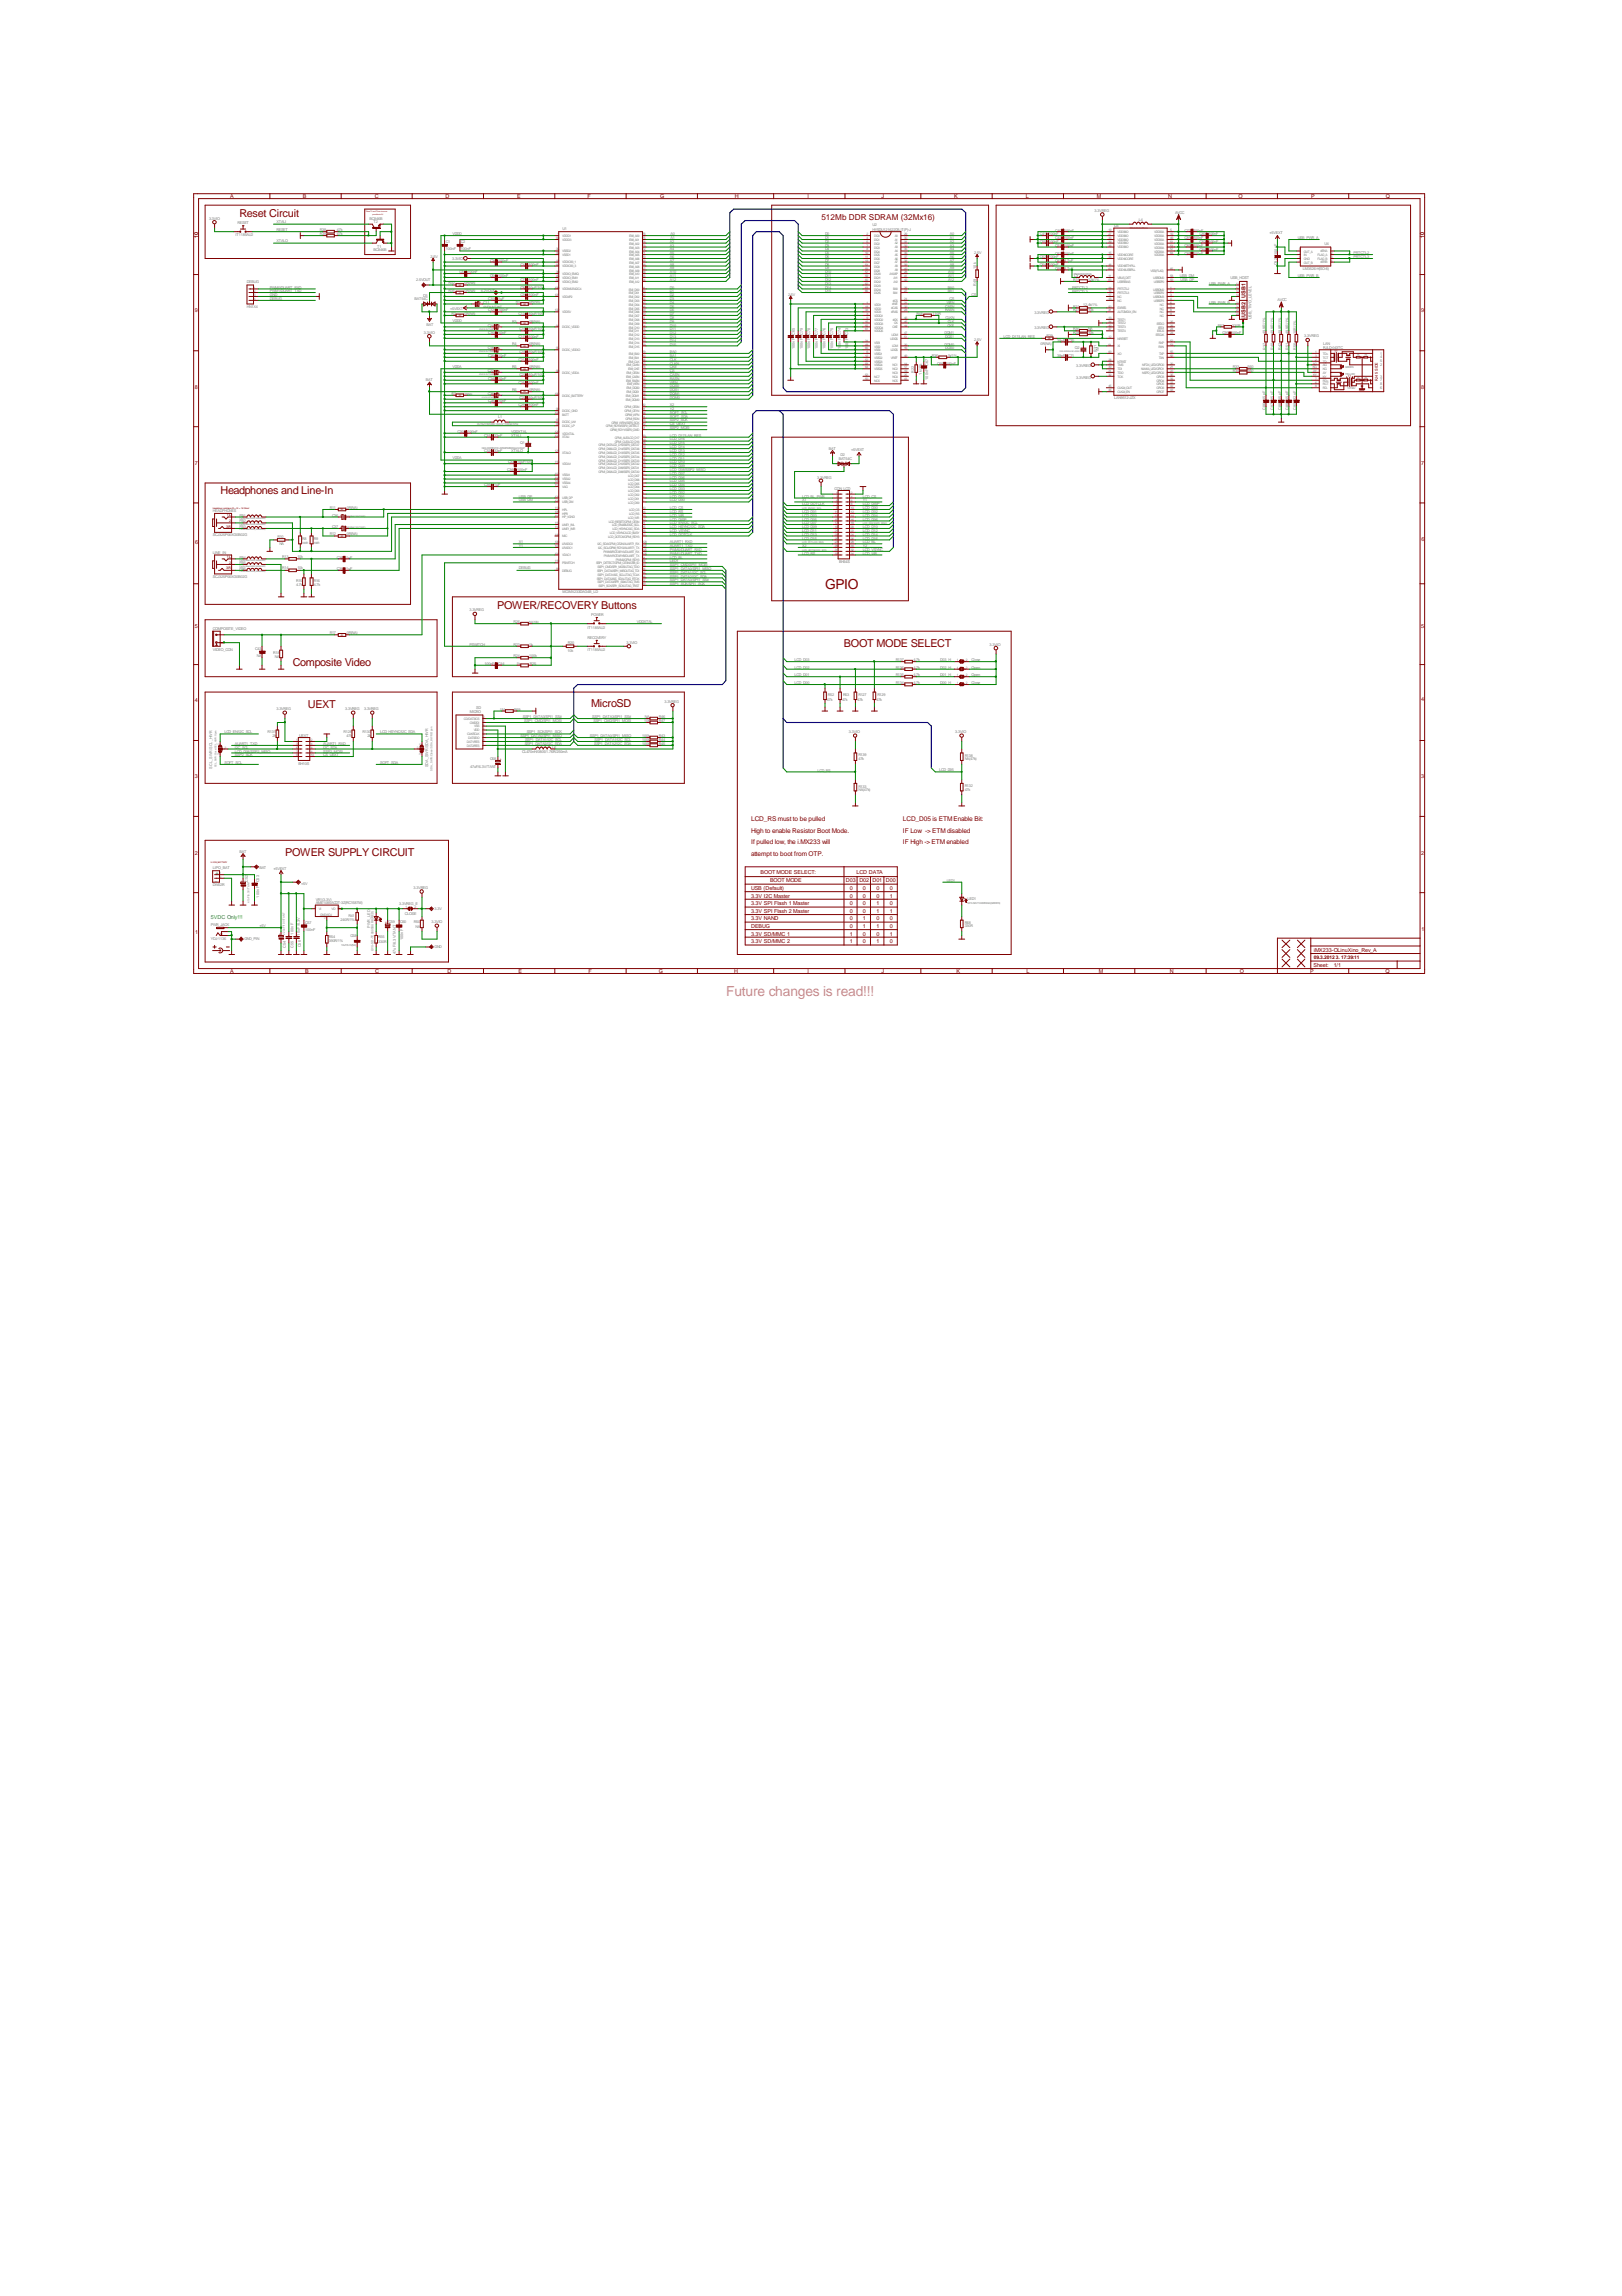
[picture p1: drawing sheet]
<svg xmlns="http://www.w3.org/2000/svg" width="210mm" height="297mm" viewBox="0 0 210 297" stroke-linecap="round" stroke-linejoin="round" font-family="sans-serif">
<defs><g id="words">
<text font-size="1.8" fill="#800000" x="106.8" y="76.2">GPIO</text>
<text font-size="1.8" fill="#f0f" x="94" y="128.9">Future changes is read!!!</text>
<g font-size="1.4" fill="#800000">
<text x="31" y="28">Reset Circuit</text>
<text x="28.5" y="64">Headphones and Line-In</text>
<text x="64.3" y="78.7">POWER/RECOVERY Buttons</text>
<text x="109.2" y="83.7">BOOT MODE SELECT</text>
<text x="37.9" y="86.1">Composite Video</text>
<text x="39.8" y="91.7">UEXT</text>
<text x="76.5" y="91.5">MicroSD</text>
<text x="36.9" y="110.7">POWER SUPPLY CIRCUIT</text>
</g>
<text font-size="1.1" fill="#800000" x="106.3" y="28.4">512Mb DDR SDRAM (32Mx16)</text>
<g font-size=".8" fill="#800000">
<text x="97.2" y="106.3">LCD_RS must to be pulled</text>
<text x="97.2" y="107.7">High to enable Resistor Boot Mode.</text>
<text x="116.8" y="106.3">LCD_D05 is ETM Enable Bit:</text>
<text x="116.8" y="107.7">IF Low -&gt; ETM disabled</text>
<text x="97.2" y="109.2">If pulled low, the i.MX233 will</text>
<text x="97.2" y="110.7">attempt to boot from OTP.</text>
<text x="116.8" y="109.2">IF High -&gt; ETM enabled</text>
</g>
<g font-size=".7" fill="#800000">
<text x="29.8" y="25.6">A</text>
<text x="39.2" y="25.6">B</text>
<text x="48.5" y="25.6">C</text>
<text x="57.7" y="25.6">D</text>
<text x="66.9" y="25.6">E</text>
<text x="76" y="25.6">F</text>
<text x="85.4" y="25.6">G</text>
<text x="95.1" y="25.6">H</text>
<text x="104.5" y="25.6">I</text>
<text x="114.1" y="25.6">J</text>
<text x="123.5" y="25.6">K</text>
<text x="132.8" y="25.6">L</text>
<text x="141.9" y="25.6">M</text>
<text x="151.2" y="25.6">N</text>
<text x="160.3" y="25.6">O</text>
<text x="169.7" y="25.6">P</text>
<text x="179.3" y="25.6">Q</text>
<text x="25.7" y="30.7" transform="rotate(-90 25.7 30.7)">10</text>
<text x="184.3" y="30.7" transform="rotate(-90 184.3 30.7)">10</text>
<text x="25.2" y="40.3">9</text>
<text x="161.2" y="41" transform="rotate(-90 161.2 41)">USB2</text>
<text x="161.2" y="38.5" transform="rotate(-90 161.2 38.5)">USB1</text>
<text x="183.9" y="40.3">9</text>
<text x="25.2" y="50.3">8</text>
<text x="183.9" y="50.3">8</text>
<text x="25.2" y="60.2">7</text>
<text x="183.9" y="60.1">7</text>
<text x="25.3" y="70.4">6</text>
<text x="183.9" y="70">6</text>
<text x="25.2" y="81.2">5</text>
<text x="183.9" y="81.2">5</text>
<text x="25.2" y="90.8">4</text>
<text x="183.9" y="90.7">4</text>
<text x="25.2" y="100.7">3</text>
<text x="183.9" y="100.7">3</text>
<text x="25.2" y="110.6">2</text>
<text x="98.4" y="113">BOOT MODE SELECT:</text>
<text x="110.8" y="113">LCD DATA</text>
<text x="183.9" y="110.6">2</text>
<text x="97.2" y="115.1">USB (Default)</text>
<text x="97.2" y="116.1">3.3V I2C Master</text>
<text x="97.2" y="117.1">3.3V SPI Flash 1 Master</text>
<text x="97.2" y="118.1">3.3V SPI Flash 2 Master</text>
<text x="97.2" y="119.1">3.3V NAND</text>
<text x="99.7" y="114.1">BOOT MODE</text>
<text x="109.5" y="114.1">D03 D02 D01 D00</text>
<text x="110" y="115.1">0</text>
<text x="110" y="116.1">0</text>
<text x="110" y="117.1">0</text>
<text x="110" y="118.1">0</text>
<text x="110" y="119.1">0</text>
<text x="111.7" y="115.1">0</text>
<text x="111.7" y="116.1">0</text>
<text x="111.7" y="117.1">0</text>
<text x="111.7" y="118.1">0</text>
<text x="111.7" y="119.1">1</text>
<text x="113.4" y="115.1">0</text>
<text x="113.4" y="116.1">0</text>
<text x="113.4" y="117.1">1</text>
<text x="113.4" y="118.1">1</text>
<text x="113.4" y="119.1">0</text>
<text x="115.1" y="115.1">0</text>
<text x="115.1" y="116.1">1</text>
<text x="115.1" y="117.1">0</text>
<text x="115.1" y="118.1">1</text>
<text x="115.1" y="119.1">0</text>
<text x="25.3" y="120.8">1</text>
<text x="29.8" y="125.9">A</text>
<text x="39.5" y="125.9">B</text>
<text x="48.6" y="125.9">C</text>
<text x="57.9" y="125.9">D</text>
<text x="67.1" y="125.9">E</text>
<text x="76.2" y="125.9">F</text>
<text x="85.3" y="125.9">G</text>
<text x="95" y="125.9">H</text>
<text x="97.2" y="120.1">DEBUG</text>
<text x="97.2" y="121">3.3V SD/MMC 1</text>
<text x="97.2" y="122">3.3V SD/MMC 2</text>
<text x="104.5" y="125.9">I</text>
<text x="110" y="120.1">0</text>
<text x="110" y="121">1</text>
<text x="110" y="122">1</text>
<text x="111.7" y="120.1">1</text>
<text x="111.7" y="121">0</text>
<text x="111.7" y="122">0</text>
<text x="113.4" y="120.1">1</text>
<text x="113.4" y="121">0</text>
<text x="113.4" y="122">1</text>
<text x="114.1" y="125.9">J</text>
<text x="115.1" y="120.1">0</text>
<text x="115.1" y="121">1</text>
<text x="115.1" y="122">0</text>
<text x="123.8" y="125.9">K</text>
<text x="132.8" y="125.9">L</text>
<text x="142.2" y="125.9">M</text>
<text x="151.4" y="125.9">N</text>
<text x="160.4" y="125.9">O</text>
<text x="169.5" y="125.9">P</text>
<text x="170" y="125.1">Sheet:</text>
<text x="170" y="123.1">iMX233-OLinuXino_Rev_A</text>
<text x="172.6" y="125.1">1/1</text>
<text x="179.3" y="125.9">Q</text>
<text x="183.9" y="120.4">1</text>
</g>
<g font-size=".7" fill="#008080">
<text x="27.9" y="113.2">+</text>
<text x="27.3" y="118.8">5VDC Only!!!</text>
<text x="27.9" y="114.3">-</text>
</g>
<text font-size=".6" fill="#800000" x="170" y="124.1">09.3.2012 3. 17:39:11</text>
<g font-size=".5" fill="#808080">
<text x="27.1" y="28.4">3.3VIO</text>
<text x="30.7" y="29">RESET</text>
<text x="35.8" y="29.9">RESET</text>
<text x="35.8" y="28.9">XTALI</text>
<text x="41.4" y="29.9">R38</text>
<text x="43.6" y="29.9">47k</text>
<text x="47.8" y="28.4">BC846B</text>
<text x="48.3" y="28.9">T2</text>
<text x="72.8" y="29.8">U1</text>
<text x="112.9" y="29.3">U2</text>
<text x="112.9" y="29.9">HY5DU121622D(L)T(P)-J</text>
<text x="136.6" y="30">C40</text>
<text x="137.7" y="30">100nF</text>
<text x="141.6" y="27.5">3.3VREG</text>
<text x="144.2" y="29.4">U3</text>
<text x="147.4" y="28.6">L4</text>
<text x="152.1" y="27.7">AVCC</text>
<text x="153.3" y="30">C72</text>
<text x="154.4" y="30">100nF</text>
<text x="30.5" y="30.5">IT1185AU2</text>
<text x="35.8" y="31.4">XTALO</text>
<text x="41.4" y="30.4">R39</text>
<text x="43.6" y="30.4">47k</text>
<text x="48.3" y="32.5">BC846B</text>
<text x="48.8" y="32">T1</text>
<text x="55.7" y="33.3">2.5V</text>
<text x="57.7" y="31.5">C1</text>
<text x="57.7" y="32.4">100nF</text>
<text x="58.5" y="33.6">3.3VIO</text>
<text x="58.5" y="30.4">VDDD</text>
<text x="59.5" y="35.3">C5</text>
<text x="59.6" y="31.5">C2</text>
<text x="59.6" y="32.4">100nF</text>
<text x="60.5" y="35.3">100nF</text>
<text x="63.4" y="33.9">C3</text>
<text x="63.4" y="35.9">C6</text>
<text x="64.5" y="33.9">100nF</text>
<text x="64.5" y="35.9">100nF</text>
<text x="67.4" y="34.4">C4</text>
<text x="68.4" y="34.4">100nF</text>
<text x="86.7" y="31.4">A2</text>
<text x="86.7" y="31.9">A3</text>
<text x="86.7" y="32.4">A4</text>
<text x="86.7" y="32.9">A5</text>
<text x="86.7" y="33.4">A6</text>
<text x="86.7" y="33.9">A7</text>
<text x="86.7" y="34.4">A8</text>
<text x="86.7" y="34.8">A9</text>
<text x="86.7" y="35.3">A10</text>
<text x="86.7" y="35.9">A11</text>
<text x="86.8" y="30.4">A0</text>
<text x="86.8" y="30.9">A1</text>
<text x="106.8" y="30.4">D0</text>
<text x="106.8" y="30.9">D1</text>
<text x="106.8" y="31.4">D2</text>
<text x="106.8" y="31.9">D3</text>
<text x="106.8" y="32.4">D4</text>
<text x="106.8" y="32.9">D5</text>
<text x="106.8" y="33.4">D6</text>
<text x="106.8" y="33.9">D7</text>
<text x="106.8" y="34.4">D8</text>
<text x="106.8" y="34.8">D9</text>
<text x="106.8" y="35.3">D10</text>
<text x="106.8" y="35.9">D11</text>
<text x="122.7" y="35.3">A10</text>
<text x="122.7" y="35.9">A11</text>
<text x="122.9" y="30.4">A0</text>
<text x="122.9" y="30.9">A1</text>
<text x="122.9" y="31.4">A2</text>
<text x="122.9" y="31.9">A3</text>
<text x="122.9" y="32.4">A4</text>
<text x="122.9" y="32.9">A5</text>
<text x="122.9" y="33.4">A6</text>
<text x="122.9" y="33.9">A7</text>
<text x="122.9" y="34.4">A8</text>
<text x="122.9" y="34.8">A9</text>
<text x="126.1" y="32.9">2.5V</text>
<text x="126.3" y="34.8" transform="rotate(-90 126.3 34.8)">10k</text>
<text x="134.6" y="31.5">C50</text>
<text x="134.6" y="33.4">C62</text>
<text x="134.6" y="34.4">C64</text>
<text x="134.6" y="30.4">C41</text>
<text x="135.7" y="31.5">100nF</text>
<text x="135.7" y="30.4">100nF</text>
<text x="135.7" y="33.4">100nF</text>
<text x="135.7" y="34.4">100nF</text>
<text x="136.6" y="34.9">C69</text>
<text x="136.6" y="31.9">C51</text>
<text x="136.6" y="32.9">C61</text>
<text x="136.6" y="33.9">C63</text>
<text x="136.6" y="30.9">C42</text>
<text x="137.7" y="34.9">4.7uF</text>
<text x="137.7" y="31.9">100nF</text>
<text x="137.7" y="30.9">100nF</text>
<text x="137.7" y="32.9">100nF</text>
<text x="137.7" y="33.9">4.7uF</text>
<text x="139" y="35.9">L3</text>
<text x="152.7" y="35.9">USB_DM</text>
<text x="153.3" y="30.9">C81</text>
<text x="153.3" y="31.9">C83</text>
<text x="153.3" y="32.9">C85</text>
<text x="154.4" y="30.9">100nF</text>
<text x="154.4" y="31.9">100nF</text>
<text x="154.4" y="32.9">100nF</text>
<text x="155.2" y="30.4">C80</text>
<text x="155.2" y="31.5">C82</text>
<text x="155.2" y="32.4">C84</text>
<text x="156.4" y="30.4">100nF</text>
<text x="156.4" y="31.5">100nF</text>
<text x="156.4" y="32.4">100nF</text>
<text x="164.3" y="30.3">+5VEXT</text>
<text x="165.3" y="34.3" transform="rotate(-90 165.3 34.3)">C92</text>
<text x="165.3" y="33" transform="rotate(-90 165.3 33)">100nF</text>
<text x="167.9" y="30.9">USB_PWR_A</text>
<text x="167.9" y="35.8">USB_PWR_B</text>
<text x="168.6" y="34.9">LM3526-H(SO-8)</text>
<text x="171.4" y="31.8">U4</text>
<text x="175.2" y="32.9">PRTCTL2</text>
<text x="175.2" y="33.4">PRTCTL3</text>
<text x="32" y="39.8">HN1X4</text>
<text x="32" y="36.7">DEBUG</text>
<text x="34.9" y="37.3">PWM0/DUART_RXD</text>
<text x="34.9" y="37.8">PWM1/DUART_TXD</text>
<text x="34.9" y="38.8">DEBUG</text>
<text x="34.9" y="38.3">GND</text>
<text x="53.6" y="38.9">BAT54C</text>
<text x="53.8" y="36.3">2.5VOUT</text>
<text x="54.8" y="38.4">D3</text>
<text x="58" y="36.8">R32</text>
<text x="58" y="37.8">R35</text>
<text x="58.3" y="40.1">+5VEXT</text>
<text x="58.4" y="40.7">R2</text>
<text x="58.5" y="41.7">VDDD</text>
<text x="60.1" y="36.8">0R(NA)</text>
<text x="60.1" y="37.8">0R(NA)</text>
<text x="60.1" y="40.7">0R(NA)</text>
<text x="62.2" y="37.8">4.2VOUT</text>
<text x="62.5" y="39.3">C11</text>
<text x="63.2" y="38.8">C10</text>
<text x="63.2" y="40.3">C12</text>
<text x="64.5" y="40.3">100nF</text>
<text x="64.5" y="38.8">1uF</text>
<text x="66.3" y="41.7">R3</text>
<text x="66.8" y="39.2">R1</text>
<text x="67.1" y="40.8">C13</text>
<text x="67.4" y="36.3">C7</text>
<text x="67.4" y="37.3">C8</text>
<text x="67.4" y="38.3">C9</text>
<text x="68.4" y="40.8">10uF/10V</text>
<text x="68.4" y="36.3">100nF</text>
<text x="68.4" y="37.3">10uF/10V</text>
<text x="68.4" y="38.3">100nF</text>
<text x="68.5" y="39.2">0R(NA)</text>
<text x="68.5" y="41.7">0R(NA)</text>
<text x="86.7" y="36.3">A12</text>
<text x="86.7" y="37.3">D0</text>
<text x="86.7" y="37.8">D1</text>
<text x="86.7" y="38.3">D2</text>
<text x="86.7" y="38.8">D3</text>
<text x="86.7" y="39.3">D4</text>
<text x="86.7" y="39.8">D5</text>
<text x="86.7" y="40.3">D6</text>
<text x="86.7" y="40.8">D7</text>
<text x="86.7" y="41.3">D8</text>
<text x="86.7" y="41.7">D9</text>
<text x="102" y="38.3">2.5V</text>
<text x="106.8" y="36.3">D12</text>
<text x="106.8" y="36.8">D13</text>
<text x="106.8" y="37.3">D14</text>
<text x="106.8" y="37.8">D15</text>
<text x="118.6" y="40.8">R48</text>
<text x="120.7" y="40.8">110R</text>
<text x="122.3" y="40.3">RASN</text>
<text x="122.3" y="39.8">CASN</text>
<text x="122.3" y="41.3">CLKN</text>
<text x="122.5" y="39.3">WEN</text>
<text x="122.6" y="37.3">BA0</text>
<text x="122.6" y="37.8">BA1</text>
<text x="122.6" y="41.7">CLK</text>
<text x="122.7" y="36.3">A12</text>
<text x="122.9" y="38.8">CS</text>
<text x="125.7" y="38.3">CS</text>
<text x="126.3" y="37" transform="rotate(-90 126.3 37)">R49</text>
<text x="133.9" y="40.6">3.3VREG</text>
<text x="138.8" y="37.3">PRTCTL2</text>
<text x="138.8" y="37.8">PRTCTL3</text>
<text x="138.9" y="36.3">R19</text>
<text x="138.9" y="39.8">R21</text>
<text x="138.9" y="40.3">R27</text>
<text x="140.2" y="39.5">12.4k/1%</text>
<text x="140.8" y="40.3">10k</text>
<text x="140.8" y="36.3">12k/1%</text>
<text x="152.8" y="36.4">USB_DP</text>
<text x="156.5" y="36.8">USB_PWR_A</text>
<text x="156.5" y="39.3">USB_PWR_B</text>
<text x="159.3" y="36.1">USB_HOST</text>
<text x="162" y="41.3" transform="rotate(-90 162 41.3)">USB_TWO_LEVEL</text>
<text x="165.3" y="39">AVCC</text>
<text x="54.9" y="43.2">3.3VIO</text>
<text x="55.2" y="42.1">BAT</text>
<text x="58.5" y="47.6">VDDA</text>
<text x="63.1" y="42.2">C14</text>
<text x="63.1" y="45.2">C18</text>
<text x="63.2" y="43.2">C16</text>
<text x="63.2" y="46.2">C20</text>
<text x="64.5" y="43.2">10nF</text>
<text x="64.5" y="46.2">10nF</text>
<text x="66.3" y="44.7">R4</text>
<text x="66.3" y="47.6">R5</text>
<text x="67.1" y="43.7">C17</text>
<text x="67.1" y="46.7">C21</text>
<text x="67.2" y="42.7">C15</text>
<text x="67.2" y="45.7">C19</text>
<text x="68.4" y="42.7">10uF/10V</text>
<text x="68.4" y="43.7">100nF</text>
<text x="68.4" y="45.7">10uF/10V</text>
<text x="68.4" y="46.7">100nF</text>
<text x="68.5" y="44.7">0R(NA)</text>
<text x="68.5" y="47.6">0R(NA)</text>
<text x="86.7" y="45.7">BA0</text>
<text x="86.7" y="46.2">BA1</text>
<text x="86.7" y="47.7">CKE</text>
<text x="86.7" y="46.7">CLK</text>
<text x="86.7" y="47.2">CLKN</text>
<text x="86.7" y="42.2">D10</text>
<text x="86.7" y="42.7">D11</text>
<text x="86.7" y="43.2">D12</text>
<text x="86.7" y="43.7">D13</text>
<text x="86.7" y="44.2">D14</text>
<text x="86.7" y="44.7">D15</text>
<text x="102.9" y="45.2" transform="rotate(-90 102.9 45.2)">100nF</text>
<text x="102.9" y="43.3" transform="rotate(-90 102.9 43.3)">C65</text>
<text x="103.9" y="45.2" transform="rotate(-90 103.9 45.2)">100nF</text>
<text x="103.9" y="43.3" transform="rotate(-90 103.9 43.3)">C79</text>
<text x="104.9" y="45.2" transform="rotate(-90 104.9 45.2)">100nF</text>
<text x="104.9" y="43.3" transform="rotate(-90 104.9 43.3)">C78</text>
<text x="105.8" y="45.2" transform="rotate(-90 105.8 45.2)">100nF</text>
<text x="105.8" y="43.3" transform="rotate(-90 105.8 43.3)">C77</text>
<text x="106.8" y="45.2" transform="rotate(-90 106.8 45.2)">100nF</text>
<text x="106.8" y="43.3" transform="rotate(-90 106.8 43.3)">C76</text>
<text x="107.8" y="45.2" transform="rotate(-90 107.8 45.2)">100nF</text>
<text x="107.8" y="43.3" transform="rotate(-90 107.8 43.3)">C75</text>
<text x="108.8" y="45.2" transform="rotate(-90 108.8 45.2)">100nF</text>
<text x="108.8" y="43.3" transform="rotate(-90 108.8 43.3)">C74</text>
<text x="109.8" y="45.2" transform="rotate(-90 109.8 45.2)">100nF</text>
<text x="109.8" y="43.3" transform="rotate(-90 109.8 43.3)">C73</text>
<text x="120.1" y="47.3" transform="rotate(-90 120.1 47.3)">C67</text>
<text x="120.6" y="46.1">R36</text>
<text x="121.3" y="47.2">C66</text>
<text x="122.2" y="44.7">DQM0</text>
<text x="122.2" y="43.2">DQM1</text>
<text x="122.3" y="45.2">DQS0</text>
<text x="122.3" y="43.7">DQS1</text>
<text x="122.4" y="47.2">100nF</text>
<text x="122.6" y="42.2">CKE</text>
<text x="122.6" y="46.1">1k/1%</text>
<text x="126.1" y="44.2">2.5V</text>
<text x="129.9" y="43.7">LCD_D17/LAN_RES</text>
<text x="133.9" y="42.5">3.3VREG</text>
<text x="134.7" y="44.6">0R(NA)</text>
<text x="135.4" y="43.6">R29</text>
<text x="136.8" y="44.2">39pF C70</text>
<text x="136.8" y="46.2">39pF C71</text>
<text x="138.9" y="43.2">R28</text>
<text x="138.9" y="42.7">R30</text>
<text x="139.1" y="45.1">Q2</text>
<text x="139.3" y="47.5">3.3VREG</text>
<text x="140.8" y="43.2">10k</text>
<text x="140.8" y="42.7">NA</text>
<text x="141.9" y="45.6" transform="rotate(-90 141.9 45.6)">R31</text>
<text x="142.2" y="45.6" transform="rotate(-90 142.2 45.6)">1M</text>
<text x="157.6" y="42.2">R57</text>
<text x="158.2" y="43.3">C91</text>
<text x="159.3" y="43.3">100nF</text>
<text x="159.5" y="42.2">330R</text>
<text x="159.6" y="47.7">R33</text>
<text x="161.5" y="47.7">560</text>
<text x="163.8" y="43.3" transform="rotate(-90 163.8 43.3)">49.9R/1%</text>
<text x="163.8" y="45.3" transform="rotate(-90 163.8 45.3)">R37</text>
<text x="164.8" y="45.3" transform="rotate(-90 164.8 45.3)">R40</text>
<text x="164.8" y="43.3" transform="rotate(-90 164.8 43.3)">49.9R/1%</text>
<text x="165.8" y="45.3" transform="rotate(-90 165.8 45.3)">R42</text>
<text x="165.8" y="43.3" transform="rotate(-90 165.8 43.3)">49.9R/1%</text>
<text x="166.8" y="45.3" transform="rotate(-90 166.8 45.3)">R51</text>
<text x="166.8" y="43.3" transform="rotate(-90 166.8 43.3)">49.9R/1%</text>
<text x="167.7" y="45.3" transform="rotate(-90 167.7 45.3)">R56</text>
<text x="167.7" y="43.3" transform="rotate(-90 167.7 43.3)">10R/1%</text>
<text x="168.8" y="43.6">3.3VREG</text>
<text x="171.2" y="44.6">LAN</text>
<text x="171.2" y="45.1">RJLD-043TC</text>
<text x="178.6" y="45.9">1</text>
<text x="178.6" y="46.4">4</text>
<text x="178.6" y="46.9">5</text>
<text x="178.6" y="47.4">2</text>
<text x="55.1" y="49.3">BAT</text>
<text x="58.4" y="51.1">R7</text>
<text x="63.1" y="48.2">C22</text>
<text x="63.1" y="51.1">C26</text>
<text x="63.2" y="49.1">C24</text>
<text x="63.2" y="52.1">C28</text>
<text x="64.5" y="49.1">10nF</text>
<text x="64.5" y="52.1">10nF</text>
<text x="66.3" y="50.6">R6</text>
<text x="67.1" y="49.6">C25</text>
<text x="67.1" y="52.6">C29</text>
<text x="67.2" y="48.6">C23</text>
<text x="67.2" y="51.6">C27</text>
<text x="68.4" y="48.6">10uF/10V</text>
<text x="68.4" y="49.6">100nF</text>
<text x="68.4" y="51.6">10uF/10V</text>
<text x="68.4" y="52.6">100nF</text>
<text x="68.5" y="50.6">0R(NA)</text>
<text x="86.7" y="49.1">RASN</text>
<text x="86.7" y="53.6">SOFT_SCL</text>
<text x="86.7" y="49.6">WEN</text>
<text x="86.7" y="52.6">X2</text>
<text x="86.7" y="48.6">CASN</text>
<text x="86.7" y="48.1">CS</text>
<text x="86.7" y="53">Y2</text>
<text x="86.7" y="51.6">DQM0</text>
<text x="86.7" y="51.1">DQM1</text>
<text x="86.7" y="50.1">DQS0</text>
<text x="86.7" y="50.6">DQS1</text>
<text x="118.3" y="48.2" transform="rotate(-90 118.3 48.2)">R22</text>
<text x="119.3" y="48.5" transform="rotate(-90 119.3 48.5)">1k/1%</text>
<text x="120.1" y="49.1" transform="rotate(-90 120.1 49.1)">100nF</text>
<text x="139.3" y="49">3.3VREG</text>
<text x="144.2" y="51.6">LAN9512-JZX</text>
<text x="159.6" y="48.2">R34</text>
<text x="161.5" y="48.2">560</text>
<text x="163.8" y="53" transform="rotate(-90 163.8 53)">C86</text>
<text x="163.8" y="51.7" transform="rotate(-90 163.8 51.7)">15pF</text>
<text x="164.8" y="53" transform="rotate(-90 164.8 53)">C87</text>
<text x="164.8" y="51.7" transform="rotate(-90 164.8 51.7)">15pF</text>
<text x="165.8" y="53" transform="rotate(-90 165.8 53)">C88</text>
<text x="165.8" y="51.7" transform="rotate(-90 165.8 51.7)">15pF</text>
<text x="166.8" y="53" transform="rotate(-90 166.8 53)">C89</text>
<text x="166.8" y="51.7" transform="rotate(-90 166.8 51.7)">15pF</text>
<text x="167.7" y="53" transform="rotate(-90 167.7 53)">C90</text>
<text x="167.7" y="51.7" transform="rotate(-90 167.7 51.7)">22nF</text>
<text x="178.6" y="48.9">3</text>
<text x="178.6" y="49.3">7</text>
<text x="178.6" y="49.8">8</text>
<text x="178.6" y="50.3">6</text>
<text x="58.5" y="59.4">VDDA</text>
<text x="59.2" y="56">C30</text>
<text x="60.5" y="56">100nF</text>
<text x="62.7" y="56.5">C31</text>
<text x="62.7" y="58.5">C32</text>
<text x="64" y="56.5">33pF</text>
<text x="64" y="58.5">33pF</text>
<text x="64.5" y="54.1">L1</text>
<text x="65.7" y="59.9">C33</text>
<text x="66.2" y="56">VDDXTAL</text>
<text x="66.2" y="56.5">XTALI</text>
<text x="66.2" y="58.5">XTALO</text>
<text x="66.9" y="59.9">10uF/10V</text>
<text x="67.3" y="57.4">Q1</text>
<text x="86.7" y="54.1">SOFT_SDA</text>
<text x="86.7" y="55.5">SSP2_MOSI</text>
<text x="86.7" y="54.5">SSP2_SCK</text>
<text x="86.7" y="59.9">LCD_D10</text>
<text x="86.7" y="59.5">LCD_D11</text>
<text x="86.7" y="59">LCD_D12</text>
<text x="86.7" y="58.5">LCD_D13</text>
<text x="86.7" y="58">LCD_D14</text>
<text x="86.7" y="57.5">LCD_D15</text>
<text x="86.7" y="57">LCD_D16</text>
<text x="86.7" y="56.5">LCD_D17/LAN_RES</text>
<text x="86.7" y="55">CS_UEXT</text>
<text x="107.3" y="58.2">BAT</text>
<text x="108.5" y="59.5">BAT54C</text>
<text x="108.8" y="59.1">D2</text>
<text x="110.2" y="58.4">+5VEXT</text>
<text x="42.7" y="65.8">R11</text>
<text x="44.9" y="65.8">0R(NA)</text>
<text x="62.7" y="62.9">C35</text>
<text x="64" y="62.9">1uF</text>
<text x="65.6" y="60.9">C34</text>
<text x="66.9" y="60.9">100nF</text>
<text x="67.1" y="64.9">USB_DM</text>
<text x="67.1" y="64.4">USB_DP</text>
<text x="86.7" y="60.5">LCD_D09</text>
<text x="86.7" y="65.9">LCD_CS</text>
<text x="86.7" y="64.9">LCD_D00</text>
<text x="86.7" y="64.4">LCD_D01</text>
<text x="86.7" y="63.9">LCD_D02</text>
<text x="86.7" y="61.9">LCD_D06</text>
<text x="86.7" y="61.4">LCD_D07</text>
<text x="86.7" y="60.9">LCD_D08/SSP2_MISO</text>
<text x="86.7" y="63.4">LCD_D03</text>
<text x="86.7" y="62.9">LCD_D04</text>
<text x="86.7" y="62.4">LCD_D05</text>
<text x="103.8" y="65.4">LCD_DOTCLK</text>
<text x="103.8" y="64.9">X1</text>
<text x="103.8" y="64.4">LCD_BL_PWR</text>
<text x="105.7" y="61.9">3.3VREG</text>
<text x="108" y="63.3">CON_LCD</text>
<text x="111.7" y="65.4">LCD_DISP</text>
<text x="111.7" y="64.9">Y1</text>
<text x="111.7" y="64.4">LCD_CS</text>
<text x="111.7" y="65.9">LCD_D00</text>
<text x="27.6" y="66.3">HEADPHONES</text>
<text x="27.6" y="69.4">SCJ325P00XG0B02G</text>
<text x="27.6" y="71.7">LINE_IN</text>
<text x="31" y="66.8">FB1</text>
<text x="31" y="67.6">FB2</text>
<text x="31" y="68.3">FB3</text>
<text x="35.9" y="69.6">R10</text>
<text x="36.2" y="70.5">NA</text>
<text x="39.1" y="69.9">R8</text>
<text x="40.6" y="69.9">R9</text>
<text x="42.7" y="69.3">R12</text>
<text x="43" y="66.8">C36</text>
<text x="43" y="68.3">C37</text>
<text x="44.9" y="69.3">0R(NA)</text>
<text x="67.1" y="70.2">X1</text>
<text x="67.1" y="70.8">Y1</text>
<text x="86.7" y="71.3">PWM0/DUART_RXD</text>
<text x="86.7" y="71.8">PWM1/DUART_TXD</text>
<text x="86.7" y="68.8">LCD_VSYNC</text>
<text x="86.7" y="66.8">LCD_WR</text>
<text x="86.7" y="66.3">LCD_RS</text>
<text x="86.7" y="67.4">LCD_DISP</text>
<text x="86.7" y="69.3">LCD_DOTCLK</text>
<text x="86.7" y="67.8">LCD_EN/I2C_SCL</text>
<text x="86.7" y="68.3">LCD_HSYNC/I2C_SDA</text>
<text x="86.7" y="70.3">AUART1_RXD</text>
<text x="86.7" y="70.8">AUART1_TXD</text>
<text x="103.8" y="71.8">LCD_RS</text>
<text x="103.8" y="68.3">LCD_D09</text>
<text x="103.8" y="68.8">LCD_D11</text>
<text x="103.8" y="69.3">LCD_D13</text>
<text x="103.8" y="69.8">LCD_D15</text>
<text x="103.8" y="70.8">X2</text>
<text x="103.8" y="66.3">LCD_D01</text>
<text x="103.8" y="67.4">LCD_D05</text>
<text x="103.8" y="67.8">LCD_D07</text>
<text x="103.8" y="66.8">LCD_D03</text>
<text x="111.7" y="71.3">LCD_VSYNC</text>
<text x="111.7" y="71.8">LCD_WR</text>
<text x="111.7" y="68.3">LCD_D10</text>
<text x="111.7" y="68.8">LCD_D12</text>
<text x="111.7" y="69.3">LCD_D14</text>
<text x="111.7" y="69.8">LCD_D16</text>
<text x="111.7" y="70.8">Y2</text>
<text x="111.7" y="70.3">LCD_BL</text>
<text x="111.7" y="67.4">LCD_D06</text>
<text x="111.7" y="66.3">LCD_D02</text>
<text x="111.7" y="66.8">LCD_D04</text>
<text x="27.6" y="74.8">SCJ325P00XG0B02G</text>
<text x="31" y="72.3">FB4</text>
<text x="31" y="73">FB5</text>
<text x="31" y="73.7">FB6</text>
<text x="36.5" y="72.2">R13</text>
<text x="36.5" y="73.7">R14</text>
<text x="38.3" y="75.3">R15</text>
<text x="38.3" y="75.8">4.7k</text>
<text x="38.5" y="72.2">10k</text>
<text x="38.5" y="73.7">10k</text>
<text x="40.6" y="75.3">R16</text>
<text x="40.6" y="75.8">4.7k</text>
<text x="43.6" y="72.3">C38</text>
<text x="43.6" y="73.7">C39</text>
<text x="44.8" y="72.3">1uF</text>
<text x="44.8" y="73.7">1uF</text>
<text x="67.1" y="73.7">DEBUG</text>
<text x="72.8" y="76.8">MCIMX233DAG4B_LD</text>
<text x="86.7" y="73.2">SSP1_CMD/SPI1_MOSI</text>
<text x="86.7" y="73.7">SSP1_DATA0/SPI1_MISO</text>
<text x="86.7" y="74.2">SSP1_DATA1/I2C_SCL</text>
<text x="86.7" y="74.7">SSP1_DATA2/I2C_SDA</text>
<text x="86.7" y="75.2">SSP1_DATA3/SPI1_SS#</text>
<text x="86.7" y="75.7">SSP1_SCK/SPI1_SCK</text>
<text x="86.7" y="72.7">LED1</text>
<text x="86.7" y="72.3">LCD_BL</text>
<text x="108.6" y="72.9">BH34S</text>
<text x="27.6" y="81.5">COMPOSITE_VIDEO</text>
<text x="42.7" y="82.1">R17</text>
<text x="44.9" y="82.1">0R(NA)</text>
<text x="60.7" y="83.5">PSWITCH</text>
<text x="60.7" y="79.1">3.3VREG</text>
<text x="66.5" y="83.6">R23</text>
<text x="66.5" y="80.6">R26</text>
<text x="68.5" y="83.6">1k</text>
<text x="73.5" y="83.4">R20</text>
<text x="76" y="82.7">RECOVERY</text>
<text x="76" y="81.3">IT1185AU2</text>
<text x="76.5" y="79.7">POWER</text>
<text x="81.1" y="83.3">3.3VIO</text>
<text x="82.4" y="80.6">VDDXTAL</text>
<text x="128.1" y="83.5">3.3VIO</text>
<text x="27.6" y="84.2">VIDEO_CON</text>
<text x="33" y="84.1">C43</text>
<text x="33.2" y="85">NA</text>
<text x="35.3" y="84.6">R18</text>
<text x="35.6" y="85.1">NA</text>
<text x="62.7" y="86">100nF</text>
<text x="64.5" y="86">C44</text>
<text x="66.5" y="85">R24</text>
<text x="66.8" y="86">1k</text>
<text x="68.5" y="85">100k</text>
<text x="68.6" y="86">R25</text>
<text x="73.4" y="84.3">10k</text>
<text x="76" y="84.2">IT1185AU2</text>
<text x="102.8" y="88.5">LCD_D00</text>
<text x="102.8" y="87.5">LCD_D01</text>
<text x="102.8" y="86.5">LCD_D02</text>
<text x="102.8" y="85.6">LCD_D03</text>
<text x="115.9" y="88.5">R134</text>
<text x="115.9" y="87.5">R135</text>
<text x="115.9" y="86.5">R136</text>
<text x="115.9" y="85.6">R137</text>
<text x="118.2" y="88.5">4.7k</text>
<text x="118.2" y="87.5">4.7k</text>
<text x="118.2" y="86.5">4.7k</text>
<text x="118.2" y="85.6">4.7k</text>
<text x="121.7" y="88.4">D00_H</text>
<text x="121.7" y="87.5">D01_H</text>
<text x="121.7" y="86.5">D02_H</text>
<text x="121.7" y="85.5">D03_H</text>
<text x="125.7" y="88.4">Close</text>
<text x="125.7" y="87.5">Open</text>
<text x="125.7" y="86.5">Open</text>
<text x="125.7" y="85.5">Close</text>
<text x="29" y="94.9">LCD_EN/I2C_SCL</text>
<text x="34.6" y="94.8">R131</text>
<text x="35.3" y="95.4">2k</text>
<text x="35.8" y="91.9">3.3VREG</text>
<text x="38.7" y="95.3">UEXT</text>
<text x="44.4" y="94.8">R128</text>
<text x="44.7" y="91.9">3.3VREG</text>
<text x="44.8" y="95.4">47k</text>
<text x="46.9" y="94.8">R130</text>
<text x="47.1" y="91.9">3.3VREG</text>
<text x="47.5" y="95.4">2k</text>
<text x="49.2" y="94.9">LCD_HSYNC/I2C_SDA</text>
<text x="60.8" y="92.2">MICRO</text>
<text x="61.6" y="91.8">SD</text>
<text x="64.7" y="91.9">1M</text>
<text x="66.5" y="91.9">R69</text>
<text x="67.4" y="95.4">SSP1_DATA0/SPI1_MISO</text>
<text x="67.6" y="92.9">SSP1_DATA3/SPI1_SS#</text>
<text x="67.8" y="93.4">SSP1_CMD/SPI1_MOSI</text>
<text x="67.9" y="95.9">SSP1_DATA1/I2C_SCL</text>
<text x="68.2" y="94.9">SSP1_SCK/SPI1_SCK</text>
<text x="76.3" y="95.4">SSP1_DATA0/SPI1_MISO</text>
<text x="76.6" y="92.9">SSP1_DATA3/SPI1_SS#</text>
<text x="76.8" y="93.4">SSP1_CMD/SPI1_MOSI</text>
<text x="76.9" y="95.9">SSP1_DATA1/I2C_SCL</text>
<text x="83.1" y="95.4">100k</text>
<text x="83.1" y="95.9">100k</text>
<text x="83.4" y="93.4">10k</text>
<text x="83.4" y="92.9">NA</text>
<text x="85.3" y="95.4">R43</text>
<text x="85.3" y="95.9">R44</text>
<text x="85.3" y="92.9">R46</text>
<text x="85.3" y="93.4">R47</text>
<text x="86" y="90.9">3.3VREG</text>
<text x="107" y="90.7">47k</text>
<text x="107.1" y="90">R52</text>
<text x="109" y="90.7">47k</text>
<text x="109.1" y="90">R53</text>
<text x="109.9" y="94.8">3.3VIO</text>
<text x="111" y="90.7">47k</text>
<text x="111.1" y="90">R127</text>
<text x="113.4" y="90.7">47k</text>
<text x="113.5" y="90">R129</text>
<text x="123.6" y="94.8">3.3VIO</text>
<text x="27.5" y="99.4" transform="rotate(-90 27.5 99.4)">SCL_SWR/SCL_HWR</text>
<text x="29" y="98.8">SOFT_SCL</text>
<text x="30.4" y="97.8">SSP2_SCK</text>
<text x="30.4" y="97.4">LCD_D08/SSP2_MISO</text>
<text x="30.4" y="96.4">AUART1_TXD</text>
<text x="30.4" y="96.9">I2C_SCL</text>
<text x="38.6" y="98.9">BH10S</text>
<text x="41.8" y="97.4">SSP2_MOSI</text>
<text x="41.8" y="96.4">AUART1_RXD</text>
<text x="41.8" y="97.8">CS_UEXT</text>
<text x="41.8" y="96.9">I2C_SDA</text>
<text x="49.2" y="98.8">SOFT_SDA</text>
<text x="55.4" y="99.3" transform="rotate(-90 55.4 99.3)">SDA_SWR/SDA_HWR</text>
<text x="60.8" y="99.3">47uF/6.3V/TANT</text>
<text x="63.4" y="98.3">C68</text>
<text x="67.6" y="97.4">CL470nH/0805/1.76R/250mA</text>
<text x="67.9" y="96.4">SSP1_DATA2/I2C_SDA</text>
<text x="71.5" y="96.9">L6</text>
<text x="76.9" y="96.4">SSP1_DATA2/I2C_SDA</text>
<text x="83.1" y="96.4">100k</text>
<text x="85.3" y="96.4">R45</text>
<text x="105.8" y="99.8">LCD_RS</text>
<text x="111.1" y="101.9">R133</text>
<text x="111.1" y="97.8">R139</text>
<text x="111.1" y="98.3">47k</text>
<text x="121.5" y="99.8">LCD_D05</text>
<text x="124.8" y="101.8">R132</text>
<text x="124.8" y="97.9">R138</text>
<text x="124.8" y="98.3">NA(47k)</text>
<text x="111.1" y="102.4">NA(47k)</text>
<text x="124.8" y="102.4">47k</text>
<text x="27.6" y="112.4">LIPO_BAT</text>
<text x="31" y="110.3">BAT</text>
<text x="33.6" y="112.5">BAT</text>
<text x="35.4" y="112.5">+5VEXT</text>
<text x="27.3" y="119.8">PWR_JACK</text>
<text x="27.6" y="114.6">DW02R</text>
<text x="32.1" y="114.1" transform="rotate(-90 32.1 114.1)">C52</text>
<text x="33.5" y="116.1" transform="rotate(-90 33.5 116.1)">100nF</text>
<text x="33.5" y="114.1" transform="rotate(-90 33.5 114.1)">C53</text>
<text x="33.6" y="120">+5V</text>
<text x="39" y="114.5">+5V</text>
<text x="39.5" y="119.5">C57</text>
<text x="40.9" y="116.5">VR1(3.3V)</text>
<text x="40.9" y="117">AME1085ACDT-3Z(RC1587M)</text>
<text x="44.1" y="119.2">240R/1%</text>
<text x="45.1" y="118.7">R41</text>
<text x="50.3" y="119.4">C59</text>
<text x="51.6" y="117.1">3.3VREG_E</text>
<text x="51.8" y="119.4">C60</text>
<text x="52.4" y="118.3">CLOSE</text>
<text x="53.5" y="115">3.3VREG</text>
<text x="53.6" y="119.4">R50</text>
<text x="55.8" y="119.4">3.3VIO</text>
<text x="56.2" y="117.7">3.3V</text>
<text x="122.5" y="114">LED1</text>
<text x="124.8" y="120">330R</text>
<text x="124.8" y="119.5">R68</text>
<text x="125.2" y="116.4">LED1</text>
<text x="27.3" y="121.6">YDJ-1136</text>
<text x="31.6" y="121.7">GND_PIN</text>
<text x="37" y="122.6" transform="rotate(-90 37 122.6)">C54</text>
<text x="38" y="122.6" transform="rotate(-90 38 122.6)">C55</text>
<text x="38" y="120.9" transform="rotate(-90 38 120.9)">100nF</text>
<text x="38.8" y="121" transform="rotate(-90 38.8 121)">10uF/6.3V</text>
<text x="38.9" y="122.6" transform="rotate(-90 38.9 122.6)">C56</text>
<text x="39.5" y="120.5">100nF</text>
<text x="42.5" y="121.9">390R/1%</text>
<text x="42.5" y="121.4">R54</text>
<text x="45.3" y="121.3">C58</text>
<text x="47.9" y="120.1" transform="rotate(-90 47.9 120.1)">PWR_LED</text>
<text x="48.9" y="122">330R</text>
<text x="48.9" y="121.4">R55</text>
<text x="51.2" y="123.4" transform="rotate(-90 51.2 123.4)">47uF/6.3V/TANT</text>
<text x="52.2" y="121.7" transform="rotate(-90 52.2 121.7)">100nF</text>
<text x="53.8" y="120.1">NA</text>
<text x="56.2" y="122.6">GND</text>
</g>
<g font-size=".5" fill="#800000">
<text x="178.3" y="49.3" transform="rotate(-90 178.3 49.3)">RJ45 SIDE</text>
<text x="29.3" y="68.3">3-R</text>
<text x="29.3" y="66.8">1-L</text>
<text x="29.7" y="67.5">2</text>
<text x="29.3" y="73.7">3-R</text>
<text x="29.3" y="72.2">1-L</text>
<text x="29.7" y="72.9">2</text>
</g>
<g font-size=".4" fill="#808080">
<text x="143.5" y="29.9">19</text>
<text x="146.2" y="29.6">FB0805/600R/2A</text>
<text x="151.4" y="29.9">5</text>
<text x="72" y="30.9">93</text>
<text x="72" y="33.9">18</text>
<text x="72" y="34.4">92</text>
<text x="72" y="35.9">45</text>
<text x="72" y="35.3">38</text>
<text x="72" y="32.9">30</text>
<text x="72" y="32.4">35</text>
<text x="72.1" y="30.4">1</text>
<text x="72.8" y="30.6">VDDD1</text>
<text x="72.8" y="31.2">VDDD3</text>
<text x="72.8" y="34.1">VDDIO33_1</text>
<text x="72.8" y="34.6">VDDIO33_3</text>
<text x="72.8" y="35.6">VDDIO_EMIQ</text>
<text x="72.8" y="33.1">VSSD1</text>
<text x="72.8" y="32.6">VSSD2</text>
<text x="81.4" y="30.7">EMI_A00</text>
<text x="81.4" y="31.2">EMI_A01</text>
<text x="81.4" y="31.7">EMI_A02</text>
<text x="81.4" y="32.2">EMI_A03</text>
<text x="81.4" y="32.7">EMI_A04</text>
<text x="81.4" y="33.1">EMI_A05</text>
<text x="81.4" y="33.7">EMI_A06</text>
<text x="81.4" y="34.1">EMI_A07</text>
<text x="81.4" y="34.6">EMI_A08</text>
<text x="81.4" y="35.1">EMI_A09</text>
<text x="81.4" y="35.6">EMI_A10</text>
<text x="83.1" y="30.4">76</text>
<text x="83.1" y="30.9">75</text>
<text x="83.1" y="31.4">74</text>
<text x="83.1" y="31.9">73</text>
<text x="83.1" y="32.4">72</text>
<text x="83.1" y="32.9">71</text>
<text x="83.1" y="33.4">70</text>
<text x="83.1" y="33.9">69</text>
<text x="83.1" y="34.4">68</text>
<text x="83.1" y="34.9">67</text>
<text x="83.1" y="35.3">66</text>
<text x="83.1" y="35.9">65</text>
<text x="112" y="32.9">10</text>
<text x="112" y="33.4">11</text>
<text x="112" y="33.9">13</text>
<text x="112" y="34.4">54</text>
<text x="112" y="34.9">56</text>
<text x="112" y="35.3">57</text>
<text x="112" y="35.9">59</text>
<text x="112.1" y="30.4">2</text>
<text x="112.1" y="30.9">4</text>
<text x="112.1" y="31.4">5</text>
<text x="112.1" y="31.9">7</text>
<text x="112.1" y="32.4">8</text>
<text x="113.1" y="30.7">DQ0</text>
<text x="113.1" y="31.2">DQ1</text>
<text x="113.1" y="31.7">DQ2</text>
<text x="113.1" y="32.2">DQ3</text>
<text x="113.1" y="32.7">DQ4</text>
<text x="113.1" y="33.1">DQ5</text>
<text x="113.1" y="33.7">DQ6</text>
<text x="113.1" y="34.1">DQ7</text>
<text x="113.1" y="34.6">DQ8</text>
<text x="113.1" y="35.1">DQ9</text>
<text x="113.1" y="35.6">DQ10</text>
<text x="115.1" y="35.6">A10/AP</text>
<text x="115.8" y="30.6">A0</text>
<text x="115.8" y="31.2">A1</text>
<text x="115.8" y="31.6">A2</text>
<text x="115.8" y="32.1">A3</text>
<text x="115.8" y="32.6">A4</text>
<text x="115.8" y="33.1">A5</text>
<text x="115.8" y="33.6">A6</text>
<text x="115.8" y="34.1">A7</text>
<text x="115.8" y="34.6">A8</text>
<text x="115.8" y="35.1">A9</text>
<text x="117" y="30.4">29</text>
<text x="117" y="30.9">30</text>
<text x="117" y="31.4">31</text>
<text x="117" y="31.9">32</text>
<text x="117" y="32.4">35</text>
<text x="117" y="32.9">36</text>
<text x="117" y="33.4">37</text>
<text x="117" y="33.9">38</text>
<text x="117" y="34.4">39</text>
<text x="117" y="34.9">40</text>
<text x="117" y="35.3">28</text>
<text x="117" y="35.9">41</text>
<text x="139" y="35.5">FB0805/600R/2A</text>
<text x="143.5" y="35.9">11</text>
<text x="143.5" y="32.9">15</text>
<text x="143.5" y="33.4">38</text>
<text x="143.5" y="34.4">48</text>
<text x="143.5" y="34.9">62</text>
<text x="143.5" y="30.4">27</text>
<text x="143.5" y="30.9">33</text>
<text x="143.5" y="31.4">39</text>
<text x="143.5" y="31.9">46</text>
<text x="144.6" y="33.1">VDD18CORE</text>
<text x="144.6" y="33.6">VDD18CORE</text>
<text x="144.6" y="34.6">VDD18ETHPLL</text>
<text x="144.6" y="35.1">VDD18USBPLL</text>
<text x="144.6" y="30.1">VDD33IO</text>
<text x="144.6" y="30.6">VDD33IO</text>
<text x="144.6" y="31.2">VDD33IO</text>
<text x="144.6" y="31.6">VDD33IO</text>
<text x="144.6" y="32.1">VDD33IO</text>
<text x="148.9" y="35.1">VSS(FLAG)</text>
<text x="149.4" y="30.2">VDD33A</text>
<text x="149.4" y="30.7">VDD33A</text>
<text x="149.4" y="31.2">VDD33A</text>
<text x="149.4" y="31.7">VDD33A</text>
<text x="149.4" y="32.2">VDD33A</text>
<text x="149.4" y="32.7">VDD33A</text>
<text x="149.4" y="33.1">VDD33A</text>
<text x="151.4" y="35.9">58</text>
<text x="151.4" y="30.4">10</text>
<text x="151.4" y="30.9">49</text>
<text x="151.4" y="31.4">51</text>
<text x="151.4" y="31.9">54</text>
<text x="151.4" y="32.4">57</text>
<text x="151.4" y="32.9">64</text>
<text x="151.4" y="34.9">65</text>
<text x="168.1" y="33.4">6</text>
<text x="168.1" y="32.9">7</text>
<text x="168.1" y="32.4">8</text>
<text x="168.1" y="33.9">5</text>
<text x="168.7" y="33.7">GND</text>
<text x="168.7" y="33.1">IN</text>
<text x="168.7" y="32.7">OUT_A</text>
<text x="168.7" y="34.1">OUT_B</text>
<text x="170.5" y="33.1">FLAG_A</text>
<text x="170.5" y="33.6">FLAG_B</text>
<text x="170.9" y="32.6">#ENA</text>
<text x="170.9" y="34.1">#ENB</text>
<text x="172.2" y="32.4">1</text>
<text x="172.2" y="33.9">4</text>
<text x="172.2" y="32.9">2</text>
<text x="172.2" y="33.4">3</text>
<text x="32.9" y="37.3">1</text>
<text x="32.9" y="37.8">2</text>
<text x="32.9" y="38.3">3</text>
<text x="32.9" y="38.8">4</text>
<text x="62.5" y="39.8">47uF/6.3V/TANT</text>
<text x="71.8" y="38.3">101</text>
<text x="71.8" y="40.3">102</text>
<text x="71.8" y="37.3">106</text>
<text x="72" y="36.3">53</text>
<text x="72.8" y="38.5">VDD4P2</text>
<text x="72.8" y="40.5">VDD5V</text>
<text x="72.8" y="36.1">VDDIO_EMI1</text>
<text x="72.8" y="36.6">VDDIO_EMI2</text>
<text x="72.8" y="37.5">VDDM/LRADC4</text>
<text x="81.4" y="37.6">EMI_D00</text>
<text x="81.4" y="38.1">EMI_D01</text>
<text x="81.4" y="38.6">EMI_D02</text>
<text x="81.4" y="39.1">EMI_D03</text>
<text x="81.4" y="39.5">EMI_D04</text>
<text x="81.4" y="40">EMI_D05</text>
<text x="81.4" y="40.6">EMI_D06</text>
<text x="81.4" y="41">EMI_D07</text>
<text x="81.4" y="41.5">EMI_D08</text>
<text x="81.4" y="42">EMI_D09</text>
<text x="81.4" y="36.1">EMI_A11</text>
<text x="81.4" y="36.6">EMI_A12</text>
<text x="83.1" y="36.3">64</text>
<text x="83.1" y="37.3">41</text>
<text x="83.1" y="37.8">43</text>
<text x="83.1" y="38.3">42</text>
<text x="83.1" y="38.8">44</text>
<text x="83.1" y="39.3">47</text>
<text x="83.1" y="39.8">48</text>
<text x="83.1" y="40.3">49</text>
<text x="83.1" y="40.8">50</text>
<text x="83.1" y="41.3">51</text>
<text x="83.1" y="41.7">52</text>
<text x="112" y="36.3">60</text>
<text x="112" y="36.8">62</text>
<text x="112" y="37.3">63</text>
<text x="112" y="37.8">65</text>
<text x="112" y="39.8">18</text>
<text x="112" y="40.3">33</text>
<text x="112" y="41.7">15</text>
<text x="112.1" y="39.3">1</text>
<text x="112.1" y="40.8">3</text>
<text x="112.1" y="41.3">9</text>
<text x="113.1" y="36.1">DQ11</text>
<text x="113.1" y="36.6">DQ12</text>
<text x="113.1" y="37.1">DQ13</text>
<text x="113.1" y="37.6">DQ14</text>
<text x="113.1" y="38.1">DQ15</text>
<text x="113.1" y="39.5">VDD1</text>
<text x="113.1" y="40">VDD2</text>
<text x="113.1" y="40.6">VDD3</text>
<text x="113.1" y="41">VDDQ1</text>
<text x="113.1" y="41.5">VDDQ2</text>
<text x="113.1" y="42">VDDQ3</text>
<text x="115.3" y="40">#CAS</text>
<text x="115.3" y="40.5">#RAS</text>
<text x="115.4" y="39.5">#WE</text>
<text x="115.5" y="41.5">#CK</text>
<text x="115.5" y="39">#CS</text>
<text x="115.6" y="37.5">BA0</text>
<text x="115.6" y="38">BA1</text>
<text x="115.6" y="36.1">A11</text>
<text x="115.6" y="36.6">A12</text>
<text x="115.7" y="42">CK</text>
<text x="117" y="39.8">22</text>
<text x="117" y="41.3">46</text>
<text x="117" y="38.8">24</text>
<text x="117" y="40.3">23</text>
<text x="117" y="39.3">21</text>
<text x="117" y="36.3">42</text>
<text x="117" y="37.3">26</text>
<text x="117" y="37.8">27</text>
<text x="117" y="41.7">45</text>
<text x="143.5" y="40.3">41</text>
<text x="143.5" y="39.8">50</text>
<text x="143.5" y="38.3">17</text>
<text x="143.5" y="38.8">18</text>
<text x="143.5" y="37.3">14</text>
<text x="143.5" y="37.8">16</text>
<text x="143.5" y="41.3">13</text>
<text x="143.5" y="41.7">34</text>
<text x="143.5" y="36.3">63</text>
<text x="144.6" y="40.5">AUTOMDIX_EN</text>
<text x="144.6" y="40">EXRES</text>
<text x="144.6" y="38.5">NC</text>
<text x="144.6" y="39">NC</text>
<text x="144.6" y="37.5">PRTCTL2</text>
<text x="144.6" y="38">PRTCTL3</text>
<text x="144.6" y="41.5">TEST1</text>
<text x="144.6" y="42">TEST2</text>
<text x="144.6" y="36.6">USBRBIAS</text>
<text x="144.6" y="36.1">VBUS_DET</text>
<text x="149.2" y="36.1">USBDM0</text>
<text x="149.2" y="37.6">USBDM2</text>
<text x="149.2" y="38.6">USBDM3</text>
<text x="149.3" y="36.6">USBDP0</text>
<text x="149.3" y="38.1">USBDP2</text>
<text x="149.3" y="39.1">USBDP3</text>
<text x="149.7" y="42">EEDO</text>
<text x="150.1" y="39.5">NC</text>
<text x="150.1" y="40">NC</text>
<text x="150.1" y="40.6">NC</text>
<text x="150.1" y="41">NC</text>
<text x="151.4" y="41.7">25</text>
<text x="151.4" y="39.3">6</text>
<text x="151.4" y="39.8">7</text>
<text x="151.4" y="40.3">8</text>
<text x="151.4" y="40.8">9</text>
<text x="151.4" y="37.3">1</text>
<text x="151.4" y="38.3">3</text>
<text x="151.4" y="36.3">59</text>
<text x="151.4" y="37.8">2</text>
<text x="151.4" y="38.8">4</text>
<text x="160" y="36.8">1.1</text>
<text x="160" y="37.3">1.2</text>
<text x="160" y="37.8">1.3</text>
<text x="160" y="38.3">1.4</text>
<text x="160" y="39.3">2.1</text>
<text x="160" y="39.8">2.2</text>
<text x="160" y="40.3">2.3</text>
<text x="160" y="40.8">2.4</text>
<text x="72" y="42.2">94</text>
<text x="72" y="45.2">95</text>
<text x="72.8" y="42.5">DCDC_VDDD</text>
<text x="72.8" y="45.4">DCDC_VDDIO</text>
<text x="81.1" y="47.4">EMI_CLKN</text>
<text x="81.3" y="47.9">EMI_CKE</text>
<text x="81.3" y="46.9">EMI_CLK</text>
<text x="81.4" y="45.9">EMI_BA0</text>
<text x="81.4" y="46.4">EMI_BA1</text>
<text x="81.4" y="42.5">EMI_D10</text>
<text x="81.4" y="43">EMI_D11</text>
<text x="81.4" y="43.5">EMI_D12</text>
<text x="81.4" y="44">EMI_D13</text>
<text x="81.4" y="44.5">EMI_D14</text>
<text x="81.4" y="45">EMI_D15</text>
<text x="83.1" y="45.7">79</text>
<text x="83.1" y="46.2">80</text>
<text x="83.1" y="47.7">78</text>
<text x="83.1" y="46.7">36</text>
<text x="83.1" y="47.2">37</text>
<text x="83.1" y="42.2">54</text>
<text x="83.1" y="42.7">55</text>
<text x="83.1" y="43.2">57</text>
<text x="83.1" y="43.7">58</text>
<text x="83.1" y="44.2">60</text>
<text x="83.1" y="44.7">59</text>
<text x="112" y="42.2">55</text>
<text x="112" y="42.7">61</text>
<text x="112" y="44.2">34</text>
<text x="112" y="44.7">48</text>
<text x="112" y="45.2">66</text>
<text x="112" y="46.2">12</text>
<text x="112" y="46.7">52</text>
<text x="112" y="47.2">58</text>
<text x="112" y="47.7">64</text>
<text x="112.1" y="45.7">6</text>
<text x="113.1" y="42.5">VDDQ4</text>
<text x="113.1" y="43">VDDQ5</text>
<text x="113.1" y="44.5">VSS1</text>
<text x="113.1" y="45">VSS2</text>
<text x="113.1" y="45.5">VSS3</text>
<text x="113.1" y="45.9">VSSQ1</text>
<text x="113.1" y="46.4">VSSQ2</text>
<text x="113.1" y="46.9">VSSQ3</text>
<text x="113.1" y="47.4">VSSQ4</text>
<text x="113.1" y="47.9">VSSQ5</text>
<text x="115.2" y="43.9">UDQS</text>
<text x="115.3" y="45.4">LDQS</text>
<text x="115.3" y="46.4">VREF</text>
<text x="115.4" y="43.4">UDM</text>
<text x="115.4" y="44.9">LDM</text>
<text x="115.5" y="42.5">CKE</text>
<text x="115.5" y="47.4">NC1</text>
<text x="115.5" y="47.9">NC2</text>
<text x="117" y="42.2">44</text>
<text x="117" y="44.7">20</text>
<text x="117" y="45.2">16</text>
<text x="117" y="47.2">14</text>
<text x="117" y="47.7">17</text>
<text x="117" y="43.2">47</text>
<text x="117" y="43.7">51</text>
<text x="117" y="46.2">49</text>
<text x="143.5" y="43.7">12</text>
<text x="143.5" y="46.7">28</text>
<text x="143.5" y="47.7">30</text>
<text x="143.5" y="42.2">40</text>
<text x="143.5" y="42.7">47</text>
<text x="143.5" y="47.2">29</text>
<text x="143.5" y="44.7">61</text>
<text x="143.5" y="45.7">60</text>
<text x="144.6" y="43.9">NRESET</text>
<text x="144.6" y="46.9">NTRST</text>
<text x="144.6" y="47.9">TDI</text>
<text x="144.6" y="42.5">TEST3</text>
<text x="144.6" y="43">TEST4</text>
<text x="144.6" y="47.4">TMS</text>
<text x="144.6" y="44.9">XI</text>
<text x="144.6" y="45.9">XO</text>
<text x="147.7" y="47.9">NLNKA_LED/GPIO1</text>
<text x="147.8" y="47.4">NFDX_LED/GPIO0</text>
<text x="149.6" y="43.5">EECLK</text>
<text x="149.7" y="43">EECS</text>
<text x="149.9" y="42.5">EEDI</text>
<text x="149.9" y="45">RXN</text>
<text x="149.9" y="44.5">RXP</text>
<text x="149.9" y="46.4">TXN</text>
<text x="150" y="45.9">TXP</text>
<text x="151.4" y="43.2">23</text>
<text x="151.4" y="42.7">24</text>
<text x="151.4" y="42.2">26</text>
<text x="151.4" y="47.2">20</text>
<text x="151.4" y="47.7">21</text>
<text x="151.4" y="44.7">53</text>
<text x="151.4" y="44.2">52</text>
<text x="151.4" y="46.2">56</text>
<text x="151.4" y="45.7">55</text>
<text x="169.9" y="47.2">AG</text>
<text x="169.9" y="47.7">KG</text>
<text x="170.2" y="46.2">3</text>
<text x="170.2" y="45.7">1</text>
<text x="170.2" y="46.7">2</text>
<text x="171.2" y="47.4">AG</text>
<text x="171.2" y="47.9">KG</text>
<text x="171.2" y="46.4">TCT</text>
<text x="171.2" y="45.9">TD+</text>
<text x="171.2" y="46.9">TD-</text>
<text x="174.1" y="47.6">GREEN</text>
<text x="175.6" y="46.1">75</text>
<text x="176.6" y="46.1">75</text>
<text x="60.1" y="51.1">0R(NA)</text>
<text x="71.8" y="53.6">103</text>
<text x="71.8" y="51.1">100</text>
<text x="72" y="53.1">98</text>
<text x="72" y="48.1">96</text>
<text x="72.8" y="53.8">BATT</text>
<text x="72.8" y="51.3">DCDC_BATTERY</text>
<text x="72.8" y="53.3">DCDC_GND</text>
<text x="72.8" y="48.3">DCDC_VDDA</text>
<text x="80.8" y="52.8">GPMI_CE0N</text>
<text x="80.8" y="53.3">GPMI_CE1N</text>
<text x="80.9" y="53.8">GPMI_WPN</text>
<text x="81" y="51.9">EMI_DQM0</text>
<text x="81" y="51.4">EMI_DQM1</text>
<text x="81" y="48.9">EMI_CASN</text>
<text x="81" y="49.4">EMI_RASN</text>
<text x="81.1" y="48.4">EMI_CE0N</text>
<text x="81.1" y="50.4">EMI_DQS0</text>
<text x="81.1" y="50.9">EMI_DQS1</text>
<text x="81.2" y="49.9">EMI_WEN</text>
<text x="83.1" y="48.6">61</text>
<text x="83.1" y="48.1">63</text>
<text x="83.1" y="51.6">46</text>
<text x="83.1" y="51.1">56</text>
<text x="83.1" y="50.1">39</text>
<text x="83.1" y="50.6">40</text>
<text x="83.1" y="49.1">62</text>
<text x="83.1" y="49.6">77</text>
<text x="83.1" y="52.6">82</text>
<text x="83.1" y="53.1">81</text>
<text x="83.1" y="53.6">34</text>
<text x="112" y="49.1">50</text>
<text x="112" y="48.6">53</text>
<text x="113.1" y="49.4">NC6</text>
<text x="113.1" y="48.9">NC7</text>
<text x="115.5" y="48.3">NC3</text>
<text x="115.5" y="48.9">NC4</text>
<text x="115.5" y="49.4">NC5</text>
<text x="117" y="48.1">19</text>
<text x="117" y="48.6">25</text>
<text x="117" y="49.1">43</text>
<text x="143.5" y="50.6">44</text>
<text x="143.5" y="50.1">45</text>
<text x="143.5" y="48.6">32</text>
<text x="143.5" y="48.1">31</text>
<text x="144.6" y="50.8">CLK24_EN</text>
<text x="144.6" y="50.3">CLK24_OUT</text>
<text x="144.6" y="48.9">TCK</text>
<text x="144.6" y="48.3">TDO</text>
<text x="147.8" y="48.4">NSPD_LED/GPIO2</text>
<text x="149.6" y="48.9">GPIO3</text>
<text x="149.6" y="49.4">GPIO4</text>
<text x="149.6" y="49.9">GPIO5</text>
<text x="149.6" y="50.4">GPIO6</text>
<text x="149.6" y="50.9">GPIO7</text>
<text x="151.4" y="48.6">35</text>
<text x="151.4" y="49.1">36</text>
<text x="151.4" y="49.6">37</text>
<text x="151.4" y="50.1">42</text>
<text x="151.4" y="50.6">43</text>
<text x="151.4" y="48.1">22</text>
<text x="169.9" y="48.1">AY</text>
<text x="169.9" y="48.6">KY</text>
<text x="170.2" y="49.6">6</text>
<text x="170.2" y="49.1">7</text>
<text x="170.2" y="50.1">8</text>
<text x="171.2" y="48.3">AY</text>
<text x="171.2" y="48.9">KY</text>
<text x="171.2" y="49.8">RCT</text>
<text x="171.2" y="49.4">RD+</text>
<text x="171.2" y="50.3">RD-</text>
<text x="174.1" y="48.5">YELLOW</text>
<text x="174.3" y="50.4">1nF/2kV</text>
<text x="175.6" y="49.1">75</text>
<text x="176.6" y="49.1">75</text>
<text x="61.8" y="55">CL15uH SW45(0.18ohm/1100mA/10%)</text>
<text x="62.4" y="58">Q24.000MHz/HC-49SM/SMD/20ppm/20pF</text>
<text x="71.8" y="59.9">110</text>
<text x="71.8" y="56">120</text>
<text x="71.8" y="56.5">122</text>
<text x="71.8" y="58.5">121</text>
<text x="72" y="54.5">97</text>
<text x="72" y="55">99</text>
<text x="72.8" y="56.2">VDDXTAL</text>
<text x="72.8" y="56.7">XTALI</text>
<text x="72.8" y="58.7">XTALO</text>
<text x="72.8" y="54.8">DCDC_LN1</text>
<text x="72.8" y="55.2">DCDC_LP</text>
<text x="77.5" y="59.7">GPMI_D03/LCD_D11/SSP2_DATA3</text>
<text x="77.5" y="59.2">GPMI_D04/LCD_D12/SSP2_DATA4</text>
<text x="77.5" y="58.8">GPMI_D05/LCD_D13/SSP2_DATA5</text>
<text x="77.5" y="58.3">GPMI_D06/LCD_D14/SSP2_DATA6</text>
<text x="77.5" y="57.7">GPMI_D07/LCD_D15/SSP2_DATA7</text>
<text x="78.4" y="55.3">GPMI_RDY0/SSP2_DETECT</text>
<text x="79" y="55.8">GPMI_RDY1/SSP2_CMD</text>
<text x="79.1" y="54.8">GPMI_WRN/SSP2_SCK</text>
<text x="79.5" y="57.3">GPMI_CLE/LCD_D16</text>
<text x="79.6" y="56.8">GPMI_ALE/LCD_D17</text>
<text x="80.9" y="54.3">GPMI_RDN</text>
<text x="83.1" y="56.5">20</text>
<text x="83.1" y="57">19</text>
<text x="83.1" y="59.9">24</text>
<text x="83.1" y="59.5">25</text>
<text x="83.1" y="59">27</text>
<text x="83.1" y="58.5">26</text>
<text x="83.1" y="58">29</text>
<text x="83.1" y="57.5">28</text>
<text x="83.1" y="54.1">31</text>
<text x="83.1" y="55">32</text>
<text x="83.1" y="55.5">21</text>
<text x="83.1" y="54.5">33</text>
<text x="71.8" y="64.9">123</text>
<text x="71.8" y="64.4">124</text>
<text x="71.8" y="62.9">117</text>
<text x="71.8" y="61.4">112</text>
<text x="71.8" y="61.9">118</text>
<text x="71.8" y="62.4">105</text>
<text x="71.8" y="65.9">113</text>
<text x="72.8" y="65.1">USB_DM</text>
<text x="72.8" y="64.6">USB_DP</text>
<text x="72.8" y="63.1">VAG</text>
<text x="72.8" y="60.2">VDDA1</text>
<text x="72.8" y="61.6">VSSA1</text>
<text x="72.8" y="62.1">VSSA2</text>
<text x="72.8" y="62.7">VSSA4</text>
<text x="77.5" y="61.2">GPMI_D00/LCD_D08/SSP2_DATA0</text>
<text x="77.5" y="60.7">GPMI_D01/LCD_D09/SSP2_DATA1</text>
<text x="77.5" y="60.2">GPMI_D02/LCD_D10/SSP2_DATA2</text>
<text x="81.3" y="65.2">LCD_D00</text>
<text x="81.3" y="64.6">LCD_D01</text>
<text x="81.3" y="64.1">LCD_D02</text>
<text x="81.3" y="63.7">LCD_D03</text>
<text x="81.3" y="63.2">LCD_D04</text>
<text x="81.3" y="62.7">LCD_D05</text>
<text x="81.3" y="62.2">LCD_D06</text>
<text x="81.3" y="61.7">LCD_D07</text>
<text x="83.1" y="65.9">10</text>
<text x="83.1" y="64.9">2</text>
<text x="83.1" y="64.4">3</text>
<text x="83.1" y="63.9">4</text>
<text x="83.1" y="63.4">5</text>
<text x="83.1" y="62.9">6</text>
<text x="83.1" y="62.4">7</text>
<text x="83.1" y="61.9">8</text>
<text x="83.1" y="61.4">9</text>
<text x="83.1" y="61">22</text>
<text x="83.1" y="60.5">23</text>
<text x="108.2" y="63.9">1</text>
<text x="108.2" y="64.4">3</text>
<text x="108.2" y="64.9">5</text>
<text x="108.2" y="65.4">7</text>
<text x="108.2" y="65.9">9</text>
<text x="110.1" y="63.9">2</text>
<text x="110.1" y="64.4">4</text>
<text x="110.1" y="64.9">6</text>
<text x="110.1" y="65.4">8</text>
<text x="110.1" y="65.9">10</text>
<text x="39.1" y="70.3">100R</text>
<text x="40.6" y="70.3">100R</text>
<text x="71.8" y="71.8">104</text>
<text x="71.8" y="67.8">115</text>
<text x="71.8" y="68.3">114</text>
<text x="71.8" y="70.3">108</text>
<text x="71.8" y="70.8">107</text>
<text x="71.8" y="69.3">116</text>
<text x="71.8" y="66.3">109</text>
<text x="71.8" y="66.8">111</text>
<text x="72.8" y="72">VDAC1</text>
<text x="72.8" y="66.1">HPL</text>
<text x="72.8" y="66.6">HPR</text>
<text x="72.8" y="67.1">HP_VGND</text>
<text x="72.8" y="68">LINE1_INL</text>
<text x="72.8" y="68.5">LINE1_INR</text>
<text x="72.8" y="70.5">LRADC0</text>
<text x="72.8" y="71">LRADC1</text>
<text x="72.8" y="69.5">MIC</text>
<text x="77.3" y="70.6">I2C_SDA/GPMI_CE2N/AUART1_RX</text>
<text x="77.4" y="71">I2C_SCL/GPMI_RDY2/AUART1_TX</text>
<text x="78.1" y="71.5">PWM0/ROTARYA/DUART_RX</text>
<text x="78.7" y="69.6">LCD_DOTCK/GPMI_RDY3</text>
<text x="78.8" y="67.6">LCD_RESET/GPMI_CE3N</text>
<text x="78.9" y="69.1">LCD_VSYNC/LCD_BUSY</text>
<text x="79.2" y="68.1">LCD_ENABLE/I2C_SCL</text>
<text x="79.2" y="68.6">LCD_HSYNC/I2C_SDA</text>
<text x="81.3" y="67.1">LCD_WR</text>
<text x="81.4" y="66.1">LCD_CS</text>
<text x="81.4" y="66.6">LCD_RS</text>
<text x="83.1" y="71.3">125</text>
<text x="83.1" y="71.8">126</text>
<text x="83.1" y="70.8">127</text>
<text x="83.1" y="70.3">128</text>
<text x="83.1" y="69.3">17</text>
<text x="83.1" y="67.8">11</text>
<text x="83.1" y="68.3">15</text>
<text x="83.1" y="67.4">12</text>
<text x="83.1" y="66.3">14</text>
<text x="83.1" y="68.8">16</text>
<text x="83.1" y="66.8">13</text>
<text x="108" y="66.3">11</text>
<text x="108" y="66.8">13</text>
<text x="108" y="67.4">15</text>
<text x="108" y="67.8">17</text>
<text x="108" y="68.3">19</text>
<text x="108" y="68.8">21</text>
<text x="108" y="69.3">23</text>
<text x="108" y="69.8">25</text>
<text x="108" y="70.3">27</text>
<text x="108" y="70.8">29</text>
<text x="108" y="71.3">31</text>
<text x="108" y="71.8">33</text>
<text x="110.1" y="66.3">12</text>
<text x="110.1" y="66.8">14</text>
<text x="110.1" y="67.4">16</text>
<text x="110.1" y="67.8">18</text>
<text x="110.1" y="68.3">20</text>
<text x="110.1" y="68.8">22</text>
<text x="110.1" y="69.3">24</text>
<text x="110.1" y="69.8">26</text>
<text x="110.1" y="70.3">28</text>
<text x="110.1" y="70.8">30</text>
<text x="110.1" y="71.3">32</text>
<text x="110.1" y="71.8">34</text>
<text x="71.8" y="72.7">119</text>
<text x="72" y="73.7">89</text>
<text x="72.8" y="73">PSWITCH</text>
<text x="72.8" y="74">DEBUG</text>
<text x="77.1" y="73">SSP1_DETECT/GPMI_CE3N/USB_ID</text>
<text x="77.2" y="75">SSP1_DATA2/I2C_SDA/JTAG_RTCK</text>
<text x="77.3" y="74">SSP1_DATA0/SPI1_MISO/JTAG_TDI</text>
<text x="77.3" y="73.5">SSP1_CMD/SPI1_MOSI/JTAG_TDO</text>
<text x="77.3" y="74.5">SSP1_DATA1/I2C_SCL/JTAG_TCLK</text>
<text x="77.3" y="75.5">SSP1_DATA3/SPI1_SS#/JTAG_TMS</text>
<text x="77.5" y="75.9">SSP1_SCK/SPI1_SCK/JTAG_TRST</text>
<text x="78.1" y="72">PWM1/ROTARYB/DUART_TX</text>
<text x="79.7" y="72.5">PWM2/GPMI_RDY3</text>
<text x="83.1" y="72.3">91</text>
<text x="83.1" y="73.2">83</text>
<text x="83.1" y="73.7">84</text>
<text x="83.1" y="74.2">85</text>
<text x="83.1" y="74.7">86</text>
<text x="83.1" y="75.2">87</text>
<text x="83.1" y="72.7">88</text>
<text x="83.1" y="75.7">90</text>
<text x="68.5" y="80.6">NA(10k)</text>
<text x="123.8" y="88.5">1</text>
<text x="123.8" y="87.5">1</text>
<text x="123.8" y="86.5">1</text>
<text x="123.8" y="85.6">1</text>
<text x="125" y="88.5">2</text>
<text x="125" y="87.5">2</text>
<text x="125" y="86.5">2</text>
<text x="125" y="85.6">2</text>
<text x="38.3" y="95.9">1</text>
<text x="40.2" y="95.9">2</text>
<text x="60" y="93.1">CD/DAT3/CS</text>
<text x="60.5" y="95.1">CLK/SCLK</text>
<text x="60.6" y="95.6">DAT0/DO</text>
<text x="60.8" y="93.6">CMD/DI</text>
<text x="61.3" y="94.6">VDD</text>
<text x="61.4" y="94.1">VSS</text>
<text x="62.5" y="92.9">2</text>
<text x="62.5" y="94.9">5</text>
<text x="62.5" y="93.4">3</text>
<text x="62.5" y="95.4">7</text>
<text x="62.5" y="95.9">8</text>
<text x="62.5" y="94.4">4</text>
<text x="62.5" y="93.9">6</text>
<text x="28.4" y="97.7" transform="rotate(-90 28.4 97.7)">3</text>
<text x="28.4" y="96.4" transform="rotate(-90 28.4 96.4)">1</text>
<text x="29" y="96.9">2</text>
<text x="38.3" y="96.4">3</text>
<text x="38.3" y="96.9">5</text>
<text x="38.3" y="97.4">7</text>
<text x="38.3" y="97.8">9</text>
<text x="40.2" y="96.4">4</text>
<text x="40.2" y="96.9">6</text>
<text x="40.2" y="97.4">8</text>
<text x="40.2" y="97.8">10</text>
<text x="53.9" y="96.9">2</text>
<text x="54.5" y="97.7" transform="rotate(-90 54.5 97.7)">3</text>
<text x="54.5" y="96.4" transform="rotate(-90 54.5 96.4)">1</text>
<text x="56" y="99.7" transform="rotate(-90 56 99.7)">SDA_SWR:Close/SDA_HWR:Open</text>
<text x="60.4" y="96.1">DAT1/RES</text>
<text x="60.4" y="96.6">DAT2/RES</text>
<text x="62.5" y="96.4">1</text>
<text x="28.4" y="113.1">1</text>
<text x="28.4" y="113.6">2</text>
<text x="32.3" y="116.8" transform="rotate(-90 32.3 116.8)">47uF/6.3V/TANT</text>
<text x="40.7" y="117.5">3</text>
<text x="41.3" y="117.7">VI</text>
<text x="41.4" y="118.4">GND/ADJ</text>
<text x="42.2" y="118.8" transform="rotate(-90 42.2 118.8)">1</text>
<text x="42.9" y="117.8">VO</text>
<text x="43.8" y="117.5">2</text>
<text x="52.5" y="117.5">1</text>
<text x="53.6" y="117.5">2</text>
<text x="125.2" y="117">GYX-SD-TC0805SGC(GREEN)</text>
<text x="36.9" y="120.9" transform="rotate(-90 36.9 120.9)">220uF/10V/TANT</text>
<text x="44.2" y="122.4">10uF/6.3V(NA)</text>
<text x="48.3" y="123" transform="rotate(-90 48.3 123)">GYX-SD-TC0805SURK(RED)</text>
</g>
<g font-size=".4" fill="#800000">
<text x="62.1" y="39.2">+</text>
<text x="64.5" y="42.2">+</text>
<text x="64.5" y="45.2">+</text>
<text x="172.7" y="45.6">1:1</text>
<text x="64.5" y="48.1">+</text>
<text x="64.5" y="51.1">+</text>
<text x="174.4" y="48.8">1:1</text>
<text x="44" y="66.8">+</text>
<text x="44" y="68.3">+</text>
<text x="64.9" y="98.3" transform="rotate(-90 64.9 98.3)">+</text>
<text x="31.4" y="114.1" transform="rotate(-90 31.4 114.1)">+</text>
<text x="50.1" y="119.5" transform="rotate(-90 50.1 119.5)">+</text>
<text x="36.3" y="120.9" transform="rotate(-90 36.3 120.9)">+</text>
</g>
<g font-size=".3" fill="#800000">
<text x="59.4" y="40.9">0R</text>
<text x="59.4" y="37">0R</text>
<text x="59.4" y="38">0R</text>
<text x="67.7" y="39.5">0R</text>
<text x="67.7" y="41.9">0R</text>
<text x="160.7" y="41.3">GND</text>
<text x="67.7" y="44.9">0R</text>
<text x="67.7" y="47.8">0R</text>
<text x="135.6" y="43.9">0R</text>
<text x="59.4" y="51.3">0R</text>
<text x="67.7" y="50.8">0R</text>
<text x="27.6" y="65.8">Headohines resistance Rl = Rr = 16 Ohms!</text>
<text x="44.1" y="66">0R</text>
<text x="44.1" y="69.5">0R</text>
<text x="44.1" y="82.3">0R</text>
<text x="27.3" y="111.7">LI-ION_BATTERY</text>
</g>
<g font-size=".3" fill="#808080">
<text x="62" y="42.6">47uF/6.3V/TANT</text>
<text x="62" y="45.6">47uF/6.3V/TANT</text>
<text x="137.1" y="45.6">Q25.000MHz/HC-49SM</text>
<text x="62" y="48.6">47uF/6.3V/TANT</text>
<text x="103.8" y="65.9">LCD_EN/I2C_SCL</text>
<text x="31" y="67.1">Ferrite Bead 600R(160808-601)</text>
<text x="31" y="67.9">Ferrite Bead 600R(160808-601)</text>
<text x="31" y="68.6">Ferrite Bead 600R(160808-601)</text>
<text x="44.8" y="66.8">NA(220uF/10V/TANT)</text>
<text x="44.8" y="68.3">NA(220uF/10V/TANT)</text>
<text x="103.8" y="70.3">LCD_D17/LAN_RES</text>
<text x="103.8" y="71.3">LCD_HSYNC/I2C_SDA</text>
<text x="111.7" y="67.8">LCD_D08/SSP2_MISO</text>
<text x="31" y="72.6">Ferrite Bead 600R(160808-601)</text>
<text x="31" y="73.3">Ferrite Bead 600R(160808-601)</text>
<text x="31" y="74">Ferrite Bead 600R(160808-601)</text>
<text x="28" y="99.3" transform="rotate(-90 28 99.3)">SCL_SWR:Close/SCL_HWR:Open</text>
</g>
<g font-size=".2" fill="#800000">
<text x="47.4" y="27.4">Place T1 and T2 as close as</text>
<text x="48.2" y="27.8">possible to Q1</text>
</g>
<text font-size=".2" fill="#808080" x="62.4" y="51.4">47uF/6.3V/TANT</text>
</g></defs>
<path d="M54.7 36.8h.2v.1h-.2zM54.8 36.6l.3 .3-.3 .2-.2-.2zM55.1 36.9h.5M37.8 114.1h.6M38.4 114.1l.2-.2 .3 .2-.3 .3zM38.5 114h.2v.2h-.2zM52.1 117.6h.5M53.6 117.6h.5M55.1 117.6h.5M55.6 117.6l.2-.3 .2 .3-.2 .2zM55.7 117.5h.2v.1h-.2zM28.4 122.9l.2 .1h-.2z" fill="none" stroke="#800000" stroke-width=".13"/>
<path d="M53.2 117.3l.2 .3-.2 .2z" fill-rule="evenodd" fill="#800000"/>
<path d="M53.2 117.3l.2 .3-.2 .2z" fill="none" stroke="#800000" stroke-width=".13"/>
<path d="M52.8 117.4l.3-.1-.1 .5-.2-.1z" fill-rule="evenodd" fill="#800000"/>
<g fill="none" stroke="#800000" stroke-width=".13">
<path d="M57.2 31.6l.7 .1zM57.2 31.8h.7zM57.5 31v.6M57.5 31.9v.6M59.1 31.6l.8 .1zM59.1 31.8h.8zM59.5 31v.6M59.5 31.9v.6M63.5 33.9h.4M63.9 37.8l.3-.2 .2 .2-.2 .3zM64.1 37.8h.1v.1h-.1zM64.4 37.8h.5"/>
<path d="M64.4 33.9h.5M32.4 112.1h.5M32.9 112.1l.3-.2 .2 .2-.2 .3zM33.1 112.1h.2l-.2 .1zM52.6 117.6h.2M52.8 117.4l.3-.1-.1 .5-.2-.1zM53.4 117.6h.2"/>
</g>
<path d="M64.3 33.6v.7z" fill="#800000"/>
<path d="M63.9 33.9h.2M64.1 33.6v.7zM64.3 33.6v.7zM64.3 33.9h.1M67.4 34.4h.5M68.4 34.4h.5" fill="none" stroke="#800000" stroke-width=".13"/>
<path d="M68.2 34.1l.1 .7z" fill="#800000"/>
<path d="M59.5 35.4h.5M60.5 35.4h.5M67.9 34.4h.1M68 34.1l.1 .7zM68.2 34.1h.1v.7h-.1zM68.3 34.4h.1" fill="none" stroke="#800000" stroke-width=".13"/>
<path d="M60.4 35.1v.7z" fill="#800000"/>
<path d="M60 35.4h.1M60.2 35.1v.7zM60.3 35.1h.1v.7h-.1zM60.4 35.4h.1M63.5 35.9h.4M64.4 35.9h.5" fill="none" stroke="#800000" stroke-width=".13"/>
<path d="M64.3 35.6v.7z" fill="#800000"/>
<path d="M63.9 35.9h.2M64.1 35.6v.7zM64.3 35.6v.7zM64.3 35.9h.1M67.4 36.4h.5M68.4 36.4h.5" fill="none" stroke="#800000" stroke-width=".13"/>
<path d="M68.2 36.1l.1 .7z" fill="#800000"/>
<path d="M67.4 37.4h.5M67.9 36.4h.1M68 36l.1 .8zM68.2 36h.1v.8h-.1zM68.3 36.4h.1M68.4 37.4h.5" fill="none" stroke="#800000" stroke-width=".13"/>
<path d="M68.2 37l.1 .8z" fill="#800000"/>
<path d="M67.4 38.4h.5M67.9 37.4h.1M68 37l.1 .8zM68.2 37h.1v.8h-.1zM68.3 37.4h.1M68.4 38.4h.5" fill="none" stroke="#800000" stroke-width=".13"/>
<path d="M68.2 38.1l.1 .6z" fill="#800000"/>
<path d="M63.5 38.9h.4M64.4 38.9h.5M67.9 38.4h.1M68 38l.1 .7zM68.2 38h.1v.7h-.1zM68.3 38.4h.1" fill="none" stroke="#800000" stroke-width=".13"/>
<path d="M64.3 38.5v.7z" fill="#800000"/>
<path d="M61 39.3h.5M62 39.3h.5M63.9 38.9h.2M64.1 38.5v.7zM64.3 38.5v.7zM64.3 38.9h.1" fill="none" stroke="#800000" stroke-width=".13"/>
<path d="M61.6 39.1v.6z" fill="#800000"/>
<path d="M61.5 39.1h.1v.6h-.1zM61.8 39h.2v.6h-.2zM63.5 40.3h.4M64.4 40.3h.5" fill="none" stroke="#800000" stroke-width=".13"/>
<path d="M64.3 40v.7z" fill="#800000"/>
<path d="M64.1 40v.7zM64.3 40v.7zM63.9 40.3h.2M64.3 40.3h.1M67.4 40.8h.5M68.4 40.8h.5" fill="none" stroke="#800000" stroke-width=".13"/>
<path d="M68.2 40.5l.1 .7z" fill="#800000"/>
<path d="M63.5 42.3h.4M64.4 42.3h.5M67.9 40.8h.1M68 40.5l.1 .7zM68.2 40.5h.1v.7h-.1zM68.3 40.8h.1" fill="none" stroke="#800000" stroke-width=".13"/>
<path d="M64 42h.1v.6h-.1z" fill="#800000"/>
<path d="M64 42h.1v.6h-.1zM64.3 42h.1v.6h-.1zM67.4 42.8h.5M68.4 42.8h.5" fill="none" stroke="#800000" stroke-width=".13"/>
<path d="M68.2 42.5l.1 .7z" fill="#800000"/>
<path d="M63.5 43.3h.4M64.4 43.3h.5M67.9 42.8h.1M68 42.4l.1 .8zM68.2 42.4h.1v.8h-.1zM68.3 42.8h.1" fill="none" stroke="#800000" stroke-width=".13"/>
<path d="M64.3 43v.6z" fill="#800000"/>
<path d="M63.9 43.3h.2M64.1 42.9v.7zM64.3 42.9v.7zM64.3 43.3h.1M67.4 43.8h.5M68.4 43.8h.5" fill="none" stroke="#800000" stroke-width=".13"/>
<path d="M68.2 43.5l.1 .7z" fill="#800000"/>
<path d="M63.5 45.3h.4M64.4 45.3h.5M67.9 43.8h.1M68 43.4l.1 .8zM68.2 43.4h.1v.8h-.1zM68.3 43.8h.1" fill="none" stroke="#800000" stroke-width=".13"/>
<path d="M64 45h.1v.6h-.1z" fill="#800000"/>
<path d="M64 45h.1v.6h-.1zM64.3 45h.1v.6h-.1zM67.4 45.7h.5M68.4 45.7h.5" fill="none" stroke="#800000" stroke-width=".13"/>
<path d="M68.2 45.4l.1 .7z" fill="#800000"/>
<path d="M63.5 46.2h.4M64.4 46.2h.5M67.9 45.7h.1M68 45.4l.1 .7zM68.2 45.4h.1v.7h-.1zM68.3 45.7h.1" fill="none" stroke="#800000" stroke-width=".13"/>
<path d="M64.3 45.9v.7z" fill="#800000"/>
<path d="M63.9 46.2h.2M64.1 45.9v.7zM64.3 45.9v.7zM64.3 46.2h.1M67.4 46.7h.5M68.4 46.7h.5" fill="none" stroke="#800000" stroke-width=".13"/>
<path d="M68.2 46.4l.1 .7z" fill="#800000"/>
<path d="M63.5 48.2h.4M64.4 48.2h.5M67.9 46.7h.1M68 46.4l.1 .7zM68.2 46.4h.1v.7h-.1zM68.3 46.7h.1" fill="none" stroke="#800000" stroke-width=".13"/>
<path d="M64 48h.1v.5h-.1z" fill="#800000"/>
<path d="M64 47.9h.1v.6h-.1zM64.3 47.9h.1v.6h-.1zM67.4 48.7h.5M68.4 48.7h.5" fill="none" stroke="#800000" stroke-width=".13"/>
<path d="M68.2 48.4l.1 .7z" fill="#800000"/>
<path d="M63.5 49.2h.4M64.4 49.2h.5M67.9 48.7h.1M68 48.3l.1 .8zM68.2 48.3h.1v.8h-.1zM68.3 48.7h.1" fill="none" stroke="#800000" stroke-width=".13"/>
<path d="M64.3 48.9v.7z" fill="#800000"/>
<path d="M63.9 49.2h.2M64.1 48.8v.8zM64.3 48.8v.8zM64.3 49.2h.1M67.4 49.7h.5M68.4 49.7h.5" fill="none" stroke="#800000" stroke-width=".13"/>
<path d="M68.2 49.4l.1 .7z" fill="#800000"/>
<path d="M63.5 51.1h.4M64.4 51.1h.5M67.9 49.7h.1M68 49.3l.1 .8zM68.2 49.3h.1v.8h-.1zM68.3 49.7h.1" fill="none" stroke="#800000" stroke-width=".13"/>
<path d="M64 50.9h.1v.6h-.1z" fill="#800000"/>
<path d="M64 50.9h.1v.6h-.1zM64.3 50.8h.1v.6h-.1zM67.4 51.6h.5M68.4 51.6h.5" fill="none" stroke="#800000" stroke-width=".13"/>
<path d="M68.2 51.3l.1 .7z" fill="#800000"/>
<path d="M63.5 52.1h.4M64.4 52.1h.5M67.9 51.6h.1M68 51.3l.1 .7zM68.2 51.3h.1v.7h-.1zM68.3 51.6h.1" fill="none" stroke="#800000" stroke-width=".13"/>
<path d="M64.3 51.8v.7z" fill="#800000"/>
<path d="M63.9 52.1h.2M64.1 51.8v.7zM64.3 51.8v.7zM64.3 52.1h.1M67.4 52.6h.5M68.4 52.6h.5" fill="none" stroke="#800000" stroke-width=".13"/>
<path d="M68.2 52.3l.1 .7z" fill="#800000"/>
<path d="M59.5 56h.5M60.5 56h.5M67.9 52.6h.1M68 52.3l.1 .7zM68.2 52.3h.1v.7h-.1zM68.3 52.6h.1" fill="none" stroke="#800000" stroke-width=".13"/>
<path d="M60.4 55.8v.7z" fill="#800000"/>
<g fill="none" stroke="#800000" stroke-width=".13">
<path d="M60 56h.1M60.2 55.7v.8zM60.3 55.7h.1v.8h-.1zM60.4 56h.1M62.9 56.6h.6M62.9 58.5h.6M63.6 56.2v.7zM63.6 58.2v.7zM63.8 56.2v.7zM63.8 58.2v.7zM63.8 56.6h.6M63.8 58.5h.6"/>
<path d="M65.9 60h.5M66.9 60h.5"/>
</g>
<path d="M66.8 59.7v.7z" fill="#800000"/>
<path d="M66.4 60h.1M66.5 59.6l.1 .8zM66.7 59.6h.1v.8h-.1zM66.8 60h.1M65.9 61h.5M66.9 61h.5" fill="none" stroke="#800000" stroke-width=".13"/>
<path d="M66.8 60.7v.7z" fill="#800000"/>
<path d="M43.8 66.9h.4M44.7 66.9h.6M62.9 62.9h.6M63.6 62.6v.7zM63.8 62.6v.7zM63.8 62.9h.6M66.4 61h.1M66.5 60.6l.1 .8zM66.7 60.6h.1v.8h-.1zM66.8 61h.1" fill="none" stroke="#800000" stroke-width=".13"/>
<path d="M44.7 66.7v.5z" fill="#800000"/>
<path d="M43.8 68.4h.4M44.2 66.6h.2v.6h-.2zM44.6 66.6h.1v.6h-.1zM44.7 68.4h.6" fill="none" stroke="#800000" stroke-width=".13"/>
<path d="M44.7 68.1v.6z" fill="#800000"/>
<path d="M43.8 72.3h.4M44.2 68.1h.2v.6h-.2zM44.6 68.1h.1v.6h-.1zM44.7 72.3h.6" fill="none" stroke="#800000" stroke-width=".13"/>
<path d="M44.6 72l.1 .7z" fill="#800000"/>
<path d="M43.8 73.8h.4M44.2 72.3h.2M44.4 72v.7zM44.6 72h.1v.7h-.1zM44.7 72.3h.1M44.7 73.8h.6" fill="none" stroke="#800000" stroke-width=".13"/>
<path d="M44.6 73.5l.1 .7z" fill="#800000"/>
<path d="M136.8 30h.4M137.8 30h.5M44.2 73.8h.2M44.4 73.4v.8zM44.6 73.4h.1v.8h-.1zM44.7 73.8h.1" fill="none" stroke="#800000" stroke-width=".13"/>
<path d="M137.6 29.7l.1 .7z" fill="#800000"/>
<path d="M134.8 30.5h.6M135.4 30.1l.1 .8zM135.6 30.1l.1 .8zM135.7 30.5h.6M136.8 31h.4M137.2 30h.2M137.4 29.6l.1 .8zM137.6 29.6h.1v.8h-.1zM137.7 30h.1M137.8 31h.5" fill="none" stroke="#800000" stroke-width=".13"/>
<path d="M137.6 30.6l.1 .8z" fill="#800000"/>
<path d="M137.2 31h.2M137.4 30.6l.1 .8zM137.6 30.6h.1v.8h-.1zM137.7 31h.1M33.6 84.2l.7 .1zM33.6 84.5h.7zM33.9 83.6v.6M33.9 84.5v.6M63.5 86.1h.4M64.1 85.7v.8zM64.4 86.1h.5" fill="none" stroke="#800000" stroke-width=".13"/>
<path d="M64.3 85.8v.7z" fill="#800000"/>
<path d="M134.8 31.5h.6M135.4 31.1l.1 .7zM135.6 31.1l.1 .7zM135.7 31.5h.6M136.8 32h.4M137.8 32h.5M63.9 86.1h.2M64.3 85.7v.8zM64.3 86.1h.1" fill="none" stroke="#800000" stroke-width=".13"/>
<path d="M137.6 31.7l.1 .6z" fill="#800000"/>
<path d="M137.2 32h.2M137.4 31.6l.1 .7zM137.6 31.6h.1v.7h-.1zM137.7 32h.1M31.5 113.6v.5M31.5 114.6v.5" fill="none" stroke="#800000" stroke-width=".13"/>
<path d="M31.2 114.5h.6v.1h-.6z" fill="#800000"/>
<path d="M31.2 114.1h.5v.2h-.5zM31.2 114.5h.6v.1h-.6zM32.6 114.3h.7zM32.6 114.5h.7zM32.9 113.6v.6M32.9 114.5v.6M36.4 120.5v.5M36.4 121.5v.5" fill="none" stroke="#800000" stroke-width=".13"/>
<path d="M36.2 121.4h.5v.1h-.5z" fill="#800000"/>
<g fill="none" stroke="#800000" stroke-width=".13">
<path d="M39 119.7h.7zM39 119.9h.7zM39.3 119v.6M39.3 119.9v.6M50.2 119v.5M36.1 121h.6v.2h-.6zM36.1 121.4h.6v.1h-.6zM37 121.4h.8zM37 121.2h.8zM37.4 120.5v.6M37.4 121.4v.6M38 121.4h.7z"/>
<path d="M38 121.2h.7zM38.4 120.5v.6M38.4 121.4v.6M45.8 121.8l.8 .1zM45.8 121.7h.8zM46.2 121v.6M46.2 121.9v.6M50.2 120v.5"/>
</g>
<path d="M49.9 119.9h.6v.1h-.6z" fill="#800000"/>
<path d="M136.8 32.9h.4M137.8 32.9h.5M49.9 119.9h.6v.1h-.6zM49.9 119.5h.6v.2h-.6zM51.3 119.7h.7zM51.3 119.9h.7zM51.6 119v.6M51.6 119.9v.6" fill="none" stroke="#800000" stroke-width=".13"/>
<path d="M137.6 32.6l.1 .7z" fill="#800000"/>
<path d="M134.8 33.4h.6M135.4 33.1l.1 .7zM135.6 33.1l.1 .7zM135.7 33.4h.6M136.8 33.9h.4M137.2 32.9h.2M137.4 32.6l.1 .7zM137.6 32.6h.1v.7h-.1zM137.7 32.9h.1M137.8 33.9h.5" fill="none" stroke="#800000" stroke-width=".13"/>
<path d="M137.6 33.6l.1 .7z" fill="#800000"/>
<g fill="none" stroke="#800000" stroke-width=".13">
<path d="M134.8 34.4h.6M135.4 34.1l.1 .7zM135.6 34.1l.1 .7zM135.7 34.4h.6M137.2 33.9h.2M137.4 33.6l.1 .7zM137.6 33.6h.1v.7h-.1zM137.7 33.9h.1M102 43.4l.7 .1zM102 43.6h.7zM102.3 42.8v.6M102.3 43.7v.5"/>
<path d="M121.5 47.2h.5M122.5 47.2h.5"/>
</g>
<path d="M122.2 46.9v.7z" fill="#800000"/>
<path d="M119.5 46.7v.5M119.5 47.7v.5M122 47.2h.1M122.1 46.9h.1v.7h-.1zM122.3 46.9l.1 .7zM122.4 47.2h.1" fill="none" stroke="#800000" stroke-width=".13"/>
<path d="M119.3 47.4h.6z" fill="#800000"/>
<path d="M119.2 47.3h.7v.1h-.7z" fill="none" stroke="#800000" stroke-width=".13"/>
<path d="M119.3 47.6h.6z" fill="#800000"/>
<path d="M119.2 47.5h.7v.1h-.7zM119.5 47.2v.1M119.5 47.6v.1M64.4 97.9v.5M64.4 98.9v.5" fill="none" stroke="#800000" stroke-width=".13"/>
<path d="M64.2 98.8h.5v.1h-.5z" fill="#800000"/>
<path d="M136.8 34.9h.4M137.8 34.9h.5M64.1 98.8h.6v.1h-.6zM64.1 98.4h.6v.2h-.6z" fill="none" stroke="#800000" stroke-width=".13"/>
<path d="M137.6 34.6l.1 .7z" fill="#800000"/>
<path d="M137.2 34.9h.2M137.4 34.5l.1 .8zM137.6 34.5h.1v.8h-.1zM137.7 34.9h.1M137.2 44.2h.6M138.3 44.2h.4" fill="none" stroke="#800000" stroke-width=".13"/>
<path d="M137.9 43.9l.1 .8z" fill="#800000"/>
<path d="M137.2 46.2h.6M137.8 44.2h.1M137.9 43.9h.1v.8h-.1zM138.1 43.9v.8zM138.1 44.2h.2M138.3 46.2h.4" fill="none" stroke="#800000" stroke-width=".13"/>
<path d="M137.9 45.9l.1 .7z" fill="#800000"/>
<path d="M153.5 30h.5M154.5 30h.5M137.8 46.2h.1M137.9 45.9h.1v.7h-.1zM138.1 45.9v.7zM138.1 46.2h.2" fill="none" stroke="#800000" stroke-width=".13"/>
<path d="M154.3 29.7l.1 .7z" fill="#800000"/>
<g fill="none" stroke="#800000" stroke-width=".13">
<path d="M154 30h.1M154.1 29.6l.1 .8zM154.3 29.6h.1v.8h-.1zM154.4 30h.1M155.4 30.5h.6M156.3 30.1v.8zM156.5 30.5h.4M103 43.4l.7 .1zM103 43.6h.7zM103.3 42.8v.6M103.3 43.7v.5M103.9 43.4l.8 .1z"/>
<path d="M103.9 43.6h.8zM104.3 42.8v.6M104.3 43.7v.5M104.9 43.4l.8 .1zM104.9 43.6h.8zM105.3 42.8v.6M105.3 43.7v.5M105.9 43.4l.7 .1zM105.9 43.6h.7zM106.3 42.8v.6M106.3 43.7v.5M106.9 43.4l.7 .1z"/>
<path d="M106.9 43.6h.7zM107.2 42.8v.6M107.2 43.7v.5M107.9 43.4l.7 .1zM107.9 43.6h.7zM108.2 42.8v.6M108.2 43.7v.5M108.8 43.4l.8 .1zM108.8 43.6h.8zM109.2 42.8v.6M109.2 43.7v.5"/>
</g>
<path d="M156.1 30.2l.1 .7z" fill="#800000"/>
<path d="M153.5 31h.5M154.5 31h.5M156 30.5h.1M156.1 30.1h.1v.8h-.1zM156.3 30.5h.2" fill="none" stroke="#800000" stroke-width=".13"/>
<path d="M154.3 30.6l.1 .8z" fill="#800000"/>
<path d="M154 31h.1M154.1 30.6l.1 .8zM154.3 30.6h.1v.8h-.1zM154.4 31h.1M155.4 31.5h.6M156.3 31.1v.7zM156.5 31.5h.4" fill="none" stroke="#800000" stroke-width=".13"/>
<path d="M156.1 31.2l.1 .6z" fill="#800000"/>
<path d="M153.5 32h.5M154.5 32h.5M156 31.5h.1M156.1 31.1h.1v.7h-.1zM156.3 31.5h.2" fill="none" stroke="#800000" stroke-width=".13"/>
<path d="M154.3 31.7l.1 .6z" fill="#800000"/>
<path d="M154 32h.1M154.1 31.6l.1 .7zM154.3 31.6h.1v.7h-.1zM154.4 32h.1M155.4 32.5h.6M156.3 32.1v.8zM156.5 32.5h.4" fill="none" stroke="#800000" stroke-width=".13"/>
<path d="M156.1 32.1l.1 .8z" fill="#800000"/>
<path d="M153.5 32.9h.5M154.5 32.9h.5M156 32.5h.1M156.1 32.1h.1v.8h-.1zM156.3 32.5h.2" fill="none" stroke="#800000" stroke-width=".13"/>
<path d="M154.3 32.6l.1 .7z" fill="#800000"/>
<g fill="none" stroke="#800000" stroke-width=".13">
<path d="M154 32.9h.1M154.1 32.6l.1 .7zM154.3 32.6h.1v.7h-.1zM154.4 32.9h.1M165 33.3h.7zM165.3 32.5v.4M165.3 33.4v.5M158.4 43.3h.6M159 42.9l.1 .7zM159.3 42.9v.7zM159.3 43.3h.6M163.5 52h.7z"/>
<path d="M163.5 51.8h.7zM163.8 51.1v.6M163.8 52v.6M164.5 52h.7zM164.5 51.8h.7zM164.8 51.1v.6M164.8 52v.6M165.4 52h.8zM165.4 51.8h.8zM165.8 51.1v.6M165.8 52v.6M166.4 52h.8z"/>
<path d="M166.4 51.8h.8zM166.8 51.1v.6M166.8 52v.6M167.4 52h.7zM167.4 51.8h.7zM167.8 51.1v.6M167.8 52v.6"/>
</g>
<path d="M165 33.1h.7z" fill="#800000"/>
<g fill="none" stroke="#800000" stroke-width=".13">
<path d="M165 33.1h.7h-.7zM165.3 32.9v.1M165.3 33.3v.1M107.7 63.9h1.3M107.7 64.4h1.3M107.7 64.9h1.3M107.7 65.4h1.3M107.7 65.9h1.3M107.7 66.4h1.3M107.7 66.9h1.3M107.7 67.4h1.3M107.7 67.9h1.3"/>
<path d="M107.7 68.4h1.3M107.7 68.9h1.3M107.7 69.3h1.3M107.7 69.8h1.3M107.7 70.4h1.3M107.7 70.8h1.3M107.7 71.3h1.3M107.7 71.8h1.3M108.5 63.5h1.4v8.8h-1.4zM109.5 63.9h1.2M109.5 64.4h1.2M109.5 64.9h1.2"/>
<path d="M109.5 65.4h1.2M109.5 65.9h1.2M109.5 66.4h1.2M109.5 66.9h1.2M109.5 67.4h1.2M109.5 67.9h1.2M109.5 68.4h1.2M109.5 68.9h1.2M109.5 69.3h1.2M109.5 69.8h1.2M109.5 70.4h1.2M109.5 70.8h1.2"/>
<path d="M109.5 71.3h1.2M109.5 71.8h1.2M27.5 81.7h1v1.9h-1zM27.6 81.7v1.9M27.9 83.5h.3M27.9 83h.2v.2h-.2zM27.9 82.1h.2l-.1 .1zM28 83.3v.2M28.2 83.1h.8M28.2 82.1h.8M123.5 88.6h.5M125 88.6h.4"/>
</g>
<path d="M124.6 88.3l.2 .2-.1 .2h-.2z" fill-rule="evenodd" fill="#800000"/>
<path d="M124.6 88.3l.2 .2-.1 .2h-.2z" fill="none" stroke="#800000" stroke-width=".13"/>
<path d="M124.2 88.4l.2-.1v.4h-.2z" fill-rule="evenodd" fill="#800000"/>
<path d="M123.5 87.5h.5M124 88.6h.2M124.2 88.4l.2-.1v.4h-.2zM124.8 88.6h.2M125 87.5h.4" fill="none" stroke="#800000" stroke-width=".13"/>
<path d="M124.6 87.3l.2 .2-.1 .2-.2 .1z" fill-rule="evenodd" fill="#800000"/>
<path d="M124.6 87.3l.2 .2-.1 .2-.2 .1z" fill="none" stroke="#800000" stroke-width=".13"/>
<path d="M124.2 87.4l.2-.1v.5l-.2-.1z" fill-rule="evenodd" fill="#800000"/>
<path d="M123.5 86.6h.5M124 87.5h.2M124.2 87.4l.2-.1v.5l-.2-.1zM124.8 87.5h.2M125 86.6h.4" fill="none" stroke="#800000" stroke-width=".13"/>
<path d="M124.6 86.3l.2 .3-.3 .2z" fill-rule="evenodd" fill="#800000"/>
<path d="M124.6 86.3l.2 .3-.3 .2z" fill="none" stroke="#800000" stroke-width=".13"/>
<path d="M124.2 86.4l.2-.1v.5l-.2-.1z" fill-rule="evenodd" fill="#800000"/>
<g fill="none" stroke="#800000" stroke-width=".13">
<path d="M108.2 60h2M108.5 59.8l.5 .2-.5 .2zM109 59.8v.4M109.2 60v.5M109.5 60l.4-.2v.4zM109.5 59.8v.4M123.5 85.6h.5M124 86.6h.2M124.2 86.4l.2-.1v.5l-.2-.1zM124.8 86.6h.2M125 85.6h.4"/>
<circle cx="109.2" cy="60" r=".08"/>
</g>
<path d="M124.6 85.3l.2 .3-.3 .2v-.2z" fill-rule="evenodd" fill="#800000"/>
<path d="M124.6 85.3l.2 .3-.3 .2v-.2z" fill="none" stroke="#800000" stroke-width=".13"/>
<path d="M124.2 85.4l.2-.1v.5l-.2-.1z" fill-rule="evenodd" fill="#800000"/>
<g fill="none" stroke="#800000" stroke-width=".13">
<path d="M32 36.9h.8v2.4h-.8zM32.2 37.4h1.2M32.2 37.8h1.2M32.2 38.4h1.2M32.2 38.9h1.2M38.9 30.5h.4M38.9 30.1v.8M40.8 38.4h.5M41.3 38v.7M50.3 32.5h.7M50.7 32v.5M54.6 39.3h2"/>
<path d="M54.8 39.1l.5 .2-.5 .3zM55.3 39.1v.5M55.6 38.9v.4M55.8 39.3l.5-.2v.5zM55.8 39.1v.5M56 33.4v.5M56 33.4l.2 .3h-.3zM60 39.8h.5M60 39.8l.4 .3M60.4 39.6l-.4 .2M102.3 38.4v.5M102.3 38.3l.2 .3h-.3z"/>
<path d="M126.4 32.9v.5M126.4 32.9l.2 .3h-.3zM133.3 31h.5M133.3 30.6v.7M133.3 33.1v.7M133.3 34v.8M133.3 33.4h.5M133.3 34.4h.5M137.2 36.4h.6M137.2 36v.7M138.3 39.8h.4M138.3 39.5v.7"/>
<path d="M139.2 35.9h.5l.1-.2 .2-.1 .1 .1 .1 .2M140.2 35.9l.1-.2 .1-.1 .2 .1 .1 .2M140.7 35.9l.1-.2 .1-.1 .2 .1v.2M141.2 35.9l.1-.2 .1-.1 .2 .1v.2M141.7 35.9h.5M146.1 29h.5l.1-.2 .2-.1 .2 .3M147.1 29l.1-.2 .1-.1 .2 .3M147.6 29l.1-.2 .1-.1 .2 .3M148.1 29v-.2l.2-.1 .2 .1v.2M148.6 29h.5M152.5 34.9h.5M153 34.5v.8"/>
<path d="M158.9 31.5h.5M159 38.9h.8M159.4 31.1v.7M159.4 38.4v.5M164.9 35.4h.8M165.3 30.5v.5M165.3 34.9v.5M165.3 30.5l.3 .4M165.3 30.5l-.2 .4M55.3 41.2l.3 .1 .2-.1-.2 .4zM55.6 40.8v.5M55.6 49.7v.5"/>
<path d="M55.6 49.4l.2 .4-.2-.1-.3 .1zM63.5 54.6h.4l.1-.2h.2h.1l.1 .2M64.4 54.6l.1-.2h.1h.2l.1 .2M64.9 54.6l.1-.2h.2h.1l.1 .2M65.4 54.6h.5M101.9 49.2h.8M102.3 48.7v.5M107.7 58.5v.5M107.7 58.3l.3 .3-.3-.1-.2 .1zM111.2 58.5v.5M111.2 58.5l.2 .4M111.2 58.5l-.3 .4"/>
<path d="M118.2 49.7h.7M118.6 49.2v.5M119.2 49.7h.7M119.5 49.2v.5M126.4 44.2v.5M126.4 44.2l.2 .3h-.3zM135.3 45.3h.5M135.3 44.9v.7M138.3 42.9v.7M138.3 43.3h.4M142.2 41.8h.5M142.2 41.4v.8"/>
<path d="M142.2 50.3v.7M142.2 50.7h.5M156.6 43.8h.7M156.9 43.3v.5M159 41.3h.8M159.4 40.8v.5M165.4 54.6h.8M165.8 54.1v.5M169.8 49.7h.9M169.8 49.2h.9M169.8 47.2h.9M169.8 48.2h.9"/>
<path d="M169.8 47.7h.9M169.8 48.7h.9M169.8 50.2h.9M169.8 46.2h.9M169.8 45.7h.9M169.8 46.7h.9M170.7 45.3h8.4v5.4h-8.4zM170.7 48.9h1.5M170.7 46.9h1.5M172.2 49.2h.5v-.3h.4v.3M172.2 47.2h1.4v.1M172.2 48.2h1.4v.1"/>
<path d="M172.2 46.2h.5M172.2 45.7h.5M172.2 46.7h.5M172.2 45.3v5.4M172.6 45.6h.1M172.9 45.6v1.3M172.9 49.4h.7M173.1 49.7v.5h-.9M173.2 46.2h.5v-.7h1.4v.7h.4M173.2 45.7h1.1v.3M173.3 45.6h.1M173.4 49.7v.2h1"/>
<path d="M173.4 47.3h.3l-.1 .3zM173.4 47.6h.3M173.4 48.3h.3l-.1 .3zM173.4 48.6h.3M173.5 49h.1M173.5 49.8h.1M173.6 47.6v.1h-1.4M173.6 48.6v.1h-1.4M173.8 47.3h.1M173.8 47.5h.1M173.8 48.3h.1M173.8 48.4h.1"/>
<path d="M173.9 47.3l-.2 .1M173.9 47.3v.1M173.9 47.5h.1M173.9 48.3h.1M173.9 48.4v.1M173.9 47.5h-.2M173.9 48.3l-.2 .1M173.9 48.4l-.2 .2M174.2 46.2h.6M174.3 48.8h.1M174.3 46.5v.2h-1.1M174.4 49.4h-.5v1h-1.2v-.7h-.5"/>
<path d="M174.4 48.9h-1v.3M174.7 46.5v.7h2.9M174.7 48.8v1.2M174.8 45.8h.1M174.8 46.6h.1M174.9 49.9h.6v-.2h1.6v.5h.5M175 48.8h.1M175.5 49.2h-.2v.2h-.4M175.5 46.1h.5v.2h-.5zM175.5 49.1h.5v.2h-.5zM175.9 50.3h.7M176 49.2h.5"/>
<path d="M176 46.2h.5M176 50.4l-.1 .1M176.1 50.4l-.1 .1M176.1 49.9h.3M176.1 50h.3M176.2 49.1h.1zM176.2 50.4l-.1 .1M176.2 46.2h.1zM176.3 46.2v3.7M176.3 50v.3M176.3 50.4l-.1 .1M176.4 50.4l-.1 .1"/>
<path d="M176.5 46.1h.5v.2h-.5zM176.5 49.1h.5v.2h-.5zM176.5 50.4l-.1 .1M176.6 50.4l-.1 .1M177 49.2h.6M177 46.2h.6M177.4 49.1h.1M177.4 46.2h.1M177.4 49.2v.5h.2M177.4 46.2v.5h.2M177.6 48.7h-2.3v.2h-.4M177.6 45.7h-2.9v.3"/>
<path d="M177.6 45.3v5.4M27.8 66.4h2.2v2.5h-2.2zM27.8 71.8h2.2v2.5h-2.2zM27.8 67.1h-.3v1h.3M27.8 72.6h-.3v.9h.3M28 67.6h2.5M28 73h2.5M28 67.1v1M28 72.6v.9M28.3 68.4h.2l.2-.3 .3 .3h1.5M28.3 73.8h.2l.2-.3 .3 .3h1.5M28.7 66.9h.3l.3 .2 .2-.2h1"/>
<path d="M28.7 72.3h.3l.3 .3 .2-.3h1M31.5 66.9h.5v-.2l.2-.1 .2 .3M31.5 67.6h.5v-.1l.2-.1 .1 .1 .1 .1M31.5 68.4h.5v-.2l.2-.1 .2 .3M31.5 72.3h.5v-.2h.2l.2 .2M31.5 73h.5v-.1l.2-.1 .1 .1 .1 .1M31.5 73.8h.5v-.2l.2-.1 .1 .1 .1 .2M32.4 66.9l.1-.2 .2-.1 .2 .3M32.4 67.6l.1-.1 .2-.1 .1 .1 .1 .1M32.4 68.4l.1-.2 .2-.1 .2 .3M32.4 72.3l.1-.2h.2l.2 .2M32.4 73l.1-.1 .2-.1 .1 .1 .1 .1"/>
<path d="M32.4 73.8l.1-.2 .2-.1 .1 .1 .1 .2M32.9 66.9l.1-.2 .1-.1 .2 .1 .1 .2M32.9 67.6l.1-.1 .1-.1 .2 .1 .1 .1M32.9 68.4l.1-.2 .1-.1 .2 .1 .1 .2M32.9 72.3l.1-.2h.1h.2l.1 .2M32.9 73l.1-.1 .1-.1 .2 .1 .1 .1M32.9 73.8l.1-.2 .1-.1 .2 .1 .1 .2M33.4 66.9l.1-.2 .2-.1 .2 .3M33.4 67.6l.1-.1 .2-.1 .1 .1 .1 .1M33.4 68.4l.1-.2 .2-.1 .2 .3M33.4 72.3l.1-.2h.2l.2 .2M33.4 73l.1-.1 .2-.1 .1 .1 .1 .1"/>
<path d="M33.4 73.8l.1-.2 .2-.1 .1 .1 .1 .2M33.9 66.9h.5M33.9 67.6h.5M33.9 68.4h.5M33.9 72.3h.5M33.9 73h.5M33.9 73.8h.5M34.5 71.3h.8M34.9 70.8v.5M36 77.2h.7M36.4 76.8v.4M38.9 77.2h.8"/>
<path d="M39.3 76.8v.4M40 77.2h.7M40.3 76.8v.4M57.2 63.9h.7M57.5 63.5v.4M77.1 79.9h.2M77.2 79.9v.4M111.3 62.9h.8M111.7 62.9v.6M30.6 86.6h.7M31 86.1v.5M33.6 86.6h.7"/>
<path d="M33.9 86.1v.5M36 86.6h.7M36.4 86.1v.5M41.9 95h.8M42.3 95v.4M61.1 87.1h.7M61.5 86.6v.5M64.4 99.9v.5M65.4 99.9v.5M68.9 96.9h.4l.1-.2 .2-.1 .2 .3M68.9 92h.4M69.3 91.6v.8"/>
<path d="M69.8 96.9l.1-.2 .2-.1 .2 .3M70.3 96.9l.1-.2 .2-.1 .2 .3M70.8 96.9l.1-.2 .1-.1 .2 .1 .1 .2M71.3 96.9h.5M76 80.7h.8M76.8 80.6h.1v.1zM76.9 80.3h.7M77.7 80.7h.7M106.4 92h.7M106.8 91.5v.5M108.3 92h.8M108.7 91.5v.5"/>
<path d="M110.3 92h.7M110.7 91.5v.5M112.8 92h.7M113.2 91.5v.5M124 85.6h.2M124.2 85.4l.2-.1v.5l-.2-.1zM124.8 85.6h.2M27.5 112.6h.9v1.5h-.9zM27.8 113.2h1.2M27.8 113.6h1.2M29.6 117.1h.8M30 116.6v.5"/>
<path d="M31.1 117.1h.7M31.5 110.7v.5M31.5 116.6v.5M31.5 110.4l.2 .4-.2-.1-.3 .1zM32.6 117.1h.7M32.9 116.6v.5M36.4 112.6v.6M36.4 112.6l.2 .4M36.4 112.6l-.2 .4M64.1 100.4h.7M65.1 100.4h.7M110.3 104.3h.7"/>
<path d="M110.7 103.8v.5M124.1 104.3h.7M124.2 116.1h.5l-.2 .5zM124.2 116.6h.5M124.5 103.8v.5M124.5 115.6v1.5M124.8 116.2l.3 .3M124.8 116.5l.3 .3M124.9 116.7l.2-.2v.3zM125.1 116.3v.2h-.1zM29 120h.5M29 121h.5"/>
<path d="M29 120.5h.5M29.6 123.5h.8M30 123v.5M30.5 121.5h.5M31.1 121.4h.2v.2h-.2zM31.2 121.2l.3 .3-.3 .3-.2-.3zM36 123.5h.7M36.4 123v.5M37 123.5h.7M37.4 123v.5M38 123.5h.7M38.4 123v.5"/>
<path d="M38.9 123.5h.8M39.3 123v.5M41.9 123.5h.8M42.3 123v.5M45.8 123.5h.8M46.2 123v.5M48.3 123.5h.8M48.7 123v.5M49.8 123.5h.7M50.2 123v.5M51.3 123.5h.7M51.6 123v.5"/>
<path d="M52.7 123.5h.8M53.1 123v.5M55.1 122.5h.5M55.6 122.5l.2-.2 .2 .2-.2 .2zM55.7 122.4l.2 .1-.1 .1zM124.1 121.5h.7M124.5 121v.5"/>
<circle cx="55.5" cy="39.3" r=".08"/>
<circle cx="77.6" cy="80.6" r=".08"/>
</g>
<path d="M172.7 45.7v1M173.1 49.2h.3M173.1 49.7h.3M173.2 45.7v1M174.3 46h.4M174.3 46.5h.4M174.4 48.9v1M174.9 48.9v1" fill="none" stroke="#800000" stroke-width=".19"/>
<path d="M28.1 120h.9v.1h-.9z" fill="#800000"/>
<g fill="none" stroke="#800000" stroke-width=".13">
<path d="M30.2 30h.8M31 29.9h.2l-.1 .2zM31.1 29.6h.7M31.4 29.2h.2M31.5 29.2v.4M31.9 30h.8M41.8 30h.5M41.8 30.5h.5M42.3 29.8h1v.3h-1zM42.3 30.3h1v.3h-1zM43.3 30h.5M43.3 30.5h.5"/>
<path d="M58.5 36.9h.5M58.5 37.8h.5M59 36.7h1v.3h-1zM59 37.7h1v.3h-1zM60 36.9h.5M60 37.8h.5M66.9 39.3h.5M67.4 39.2h1v.3h-1zM68.4 39.3h.5M126.3 34.9h.3v1h-.3zM126.4 34.4v.5M126.4 35.9v.5"/>
<path d="M139.2 36.4h.5M139.2 39.8h.5M139.7 36.2h1v.4h-1zM139.7 39.7h1v.3h-1zM140.7 36.4h.5M140.7 39.8h.5M58.5 40.8h.5M58.5 51.1h.5M59 40.6h1v.4h-1zM59 51h1v.3h-1zM60 40.8h.5M60 51.1h.5"/>
<path d="M66.9 41.8h.5M66.9 44.7h.5M66.9 47.7h.5M66.9 50.7h.5M67.4 41.6h1v.4h-1zM67.4 44.6h1v.3h-1zM67.4 47.5h1v.4h-1zM67.4 50.5h1v.3h-1zM68 57.4h.7M68 57.7h.7M68.1 57.5h.6v.1h-.6zM68.4 57.1v.3"/>
<path d="M68.4 57.7v.3M68.4 41.8h.5M68.4 44.7h.5M68.4 47.7h.5M68.4 50.7h.5M118.4 47.2h.3v1h-.3zM118.6 46.7v.5M118.6 48.2v.5M119 40.8h.5M119.5 40.6h1v.4h-1zM120.5 40.8h.5M121 46.2h.5"/>
<path d="M121.5 46.1h1v.3h-1zM122.5 46.2h.5M134.8 43.8h.5M135.3 43.6h1v.3h-1zM136.3 43.8h.5M139.2 40.3h.5M139.2 43.3h.5M139.2 42.8h.5M139.7 40.1h1v.4h-1zM139.7 42.6h1v.4h-1zM139.7 43.1h1v.3h-1zM139.9 45h.6"/>
<path d="M139.9 45.4h.6M139.9 45.2h.6v.1h-.6zM140.2 44.7v.3M140.2 45.4v.3M140.7 40.3h.5M140.7 43.3h.5M140.7 42.8h.5M141 44.7h.4v1h-.4zM141.2 44.2v.5M141.2 45.7v.5M157.9 42.3h.5M158.4 42.1h1v.4h-1z"/>
<path d="M159.4 42.3h.5M159.9 47.7h.5M159.9 48.2h.5M160.4 47.5h1v.4h-1zM160.4 48h1v.4h-1zM161.4 47.7h.5M161.4 48.2h.5M163.7 43.3h.3v.9h-.3zM163.8 42.8v.5M163.8 44.2v.5M164.6 43.3h.4v.9h-.4zM164.8 42.8v.5"/>
<path d="M164.8 44.2v.5M165.6 43.3h.4v.9h-.4zM165.8 42.8v.5M165.8 44.2v.5M166.6 43.3h.4v.9h-.4zM166.8 42.8v.5M166.8 44.2v.5M167.6 43.3h.3v.9h-.3zM167.8 42.8v.5M167.8 44.2v.5M35.4 69.8h.5M35.9 69.7h1v.3h-1z"/>
<path d="M36.9 69.8h.5M36.9 72.3h.5M36.9 73.8h.5M37.4 72.1h1v.4h-1zM37.4 73.6h1v.4h-1zM38.4 72.3h.5M38.4 73.8h.5M38.7 69.3h.3v1.1h-.3zM38.9 68.9v.4M38.9 70.4v.4M39.2 74.8h.3v.9h-.3zM39.3 74.3v.5"/>
<path d="M39.3 75.7v.5M40.1 69.3h.4v1.1h-.4zM40.1 74.8h.4v.9h-.4zM40.3 68.9v.4M40.3 70.4v.4M40.3 74.3v.5M40.3 75.7v.5M43.3 69.3h.5M43.3 65.9h.5M43.8 65.7h.9v.4h-.9zM43.8 69.2h.9v.3h-.9zM44.7 69.3h.6"/>
<path d="M44.7 65.9h.6M28.5 95.9v.5M28.5 97.4v.5M29 96.9h.5M35.7 94.4h.4v1h-.4zM35.9 93.9v.5M35.9 95.4v.5M36.2 84.1h.4v1h-.4zM36.4 83.6v.5M36.4 85.1v.5M43.3 82.1h.5M43.8 82h.9v.3h-.9z"/>
<path d="M44.7 82.1h.6M45.6 94.4h.3v1h-.3zM45.7 93.9v.5M45.7 95.4v.5M48 94.4h.3v1h-.3zM48.2 93.9v.5M48.2 95.4v.5M64.9 92h.5M65.4 91.8h1v.4h-1zM66.4 92h.5M66.9 85.1h.5M66.9 83.6h.5"/>
<path d="M66.9 86.1h.5M66.9 80.7h.5M67.4 80.5h1v.4h-1zM67.4 83.4h1v.4h-1zM67.4 84.9h1v.4h-1zM67.4 85.9h1v.4h-1zM68.4 85.1h.5M68.4 83.6h.5M68.4 86.1h.5M68.4 80.7h.5M72.8 83.6h.5M73.3 83.4h1v.4h-1z"/>
<path d="M74.3 83.6h.5M76 83.6h.8M76.8 83.5h.1v.2zM76.9 83.3h.7M77.1 82.8h.2M77.2 82.8v.5M77.7 83.6h.7M83.6 95.4h.5M83.6 95.9h.5M83.6 96.4h.5M83.6 93h.5M83.6 93.5h.5"/>
<path d="M84.1 95.2h1v.4h-1zM84.1 92.8h1v.3h-1zM84.1 93.3h1v.3h-1zM84.1 95.8h1v.3h-1zM84.1 96.2h1v.4h-1zM85.1 95.4h.5M85.1 95.9h.5M85.1 96.4h.5M85.1 93h.5M85.1 93.5h.5M106.6 89.5h.3v1h-.3zM106.8 89v.5"/>
<path d="M106.8 90.5v.5M108.5 89.5h.4v1h-.4zM108.7 89v.5M108.7 90.5v.5M110.5 89.5h.4v1h-.4zM110.5 97.4h.4v1h-.4zM110.7 89v.5M110.7 90.5v.5M110.7 96.9v.5M110.7 98.4v.5M113 89.5h.3v1h-.3zM113.2 89v.5"/>
<path d="M113.2 90.5v.5M116.6 88.6h.5M116.6 87.5h.5M116.6 86.6h.5M116.6 85.6h.5M117.1 88.3h1v.4h-1zM117.1 85.4h1v.4h-1zM117.1 86.4h1v.3h-1zM117.1 87.4h1v.3h-1zM118.1 88.6h.5M118.1 87.5h.5M118.1 86.6h.5"/>
<path d="M118.1 85.6h.5M124.3 97.4h.3v1h-.3zM124.5 96.9v.5M124.5 98.4v.5M28 120h1v.1h-1zM46.1 118.1h.3v.9h-.3zM46.2 117.6v.5M46.2 119v.5M48.4 118.6h.5l-.2 .4zM48.4 119h.5M48.7 118.1v1.4M49.1 118.7l.3 .3"/>
<path d="M49.1 118.9l.2 .3M49.2 119l.1 .2-.2-.1zM49.3 118.8l.1 .2-.2-.1zM54.4 119h.4v1h-.4zM54.6 118.6v.4M110.5 101.3h.4v1h-.4zM110.7 100.8v.5M110.7 102.3v.5M124.3 119h.3v1h-.3zM124.3 101.3h.3v1h-.3zM124.5 100.8v.5M124.5 102.3v.5"/>
<path d="M124.5 118.6v.4M28 121l.2-.3 .3 .3h.5M28.6 120.8h.1v.2zM29 120.5h-.3v.5M42.1 121h.4v1h-.4zM42.3 120.5v.5M42.3 122v.5M48.5 121h.4v1h-.4zM48.7 120.5v.5M48.7 122v.5M54.6 120v.5M124.5 120v.5"/>
<circle cx="31.8" cy="30" r=".08"/>
<circle cx="77.6" cy="83.6" r=".08"/>
</g>
<path d="M28.4 96.9h.3v.1h-.3z" fill="#800000"/>
<path d="M28.3 96.8h.4v.2h-.4z" fill="none" stroke="#800000" stroke-width=".13"/>
<path d="M28.3 97.2h.4l-.2 .2-.2-.1z" fill-rule="evenodd" fill="#800000"/>
<path d="M28.3 97.2h.4l-.2 .2-.2-.1z" fill="none" stroke="#800000" stroke-width=".13"/>
<path d="M28.3 96.5h.3l.1 .1h-.4z" fill-rule="evenodd" fill="#800000"/>
<g fill="none" stroke="#800000" stroke-width=".13">
<path d="M28.3 96.8h.4v.2h-.4zM28.3 96.5h.3l.1 .1h-.4zM28.7 96.9h.3M53.6 96.9h.5M54.6 95.9v.5M54.6 97.4v.5M59 92.5h3.5v4.4h-3.5zM62.5 93h.4M62.5 95h.4M62.5 93.5h.4M62.5 95.4h.4M62.5 95.9h.4"/>
<path d="M62.5 96.4h.4M62.5 94.4h.4M62.5 93.9h.4"/>
</g>
<path d="M54.4 96.9h.4v.1h-.4z" fill="#800000"/>
<path d="M54.4 96.8h.4v.2h-.4z" fill="none" stroke="#800000" stroke-width=".13"/>
<path d="M54.4 97.2h.4l-.2 .2z" fill-rule="evenodd" fill="#800000"/>
<path d="M54.4 97.2h.4l-.2 .2z" fill="none" stroke="#800000" stroke-width=".13"/>
<path d="M54.4 96.5h.3l.1 .1h-.4z" fill-rule="evenodd" fill="#800000"/>
<path d="M48.2 31.5h.5M49.2 30.5v.5M49.7 31.5h.5M54.1 96.9h.3M54.4 96.8h.4v.2h-.4zM54.4 96.5h.3l.1 .1h-.4z" fill="none" stroke="#800000" stroke-width=".13"/>
<path d="M48.8 31h.9v.1h-.9z" fill="#800000"/>
<path d="M47.7 29h.5M48.7 29.5v.5M48.7 30.9h1v.2h-1zM48.9 31.1l-.2 .4M49.2 29h.5M49.4 31l.2 .3M49.5 31.3l.2-.1v.3z" fill="none" stroke="#800000" stroke-width=".13"/>
<path d="M48.3 29.5h.9h-.9z" fill="#800000"/>
<g fill="none" stroke="#800000" stroke-width=".13">
<path d="M25.1 25.1h159.3v100.8h-159.3zM25.1 35.5h.6M25.7 25.7h158.1v99.6h-158.1zM26.5 26.5h26.6v6.9h-26.6zM27.6 28.6h.3l.1 .1-.1 .2h-.3l-.1-.2zM27.8 29v.5M34.9 25.1v.6M44.2 25.1v.6M48.2 29l.2 .4M48.2 29.4h1v.1h-1zM49 29.2l.2-.2v.3zM49.1 29.2l-.1 .2"/>
<path d="M53.3 25.1v.6M60.1 33.2h.3v.4l-.2 .1-.1-.1-.1-.2zM60.5 33.4h.5M62.6 25.1v.6M71.8 25.1v.6M71.8 30.5h.5M71.8 31h.5M71.8 32.5h.5M71.8 32.9h.5M71.8 33.9h.5M71.8 34.4h.5M71.8 35.4h.5"/>
<path d="M71.8 35.9h.5M71.8 36.4h.5M71.8 37.4h.5M71.8 38.4h.5M72.3 30h10.8v46.2h-10.8zM81 25.1v.6M83.1 30.5h.5M83.1 31h.5M83.1 31.5h.5M83.1 32h.5M83.1 32.5h.5M83.1 32.9h.5"/>
<path d="M83.1 33.4h.5M83.1 33.9h.5M83.1 34.4h.5M83.1 34.9h.5M83.1 35.4h.5M83.1 35.9h.5M83.1 36.4h.5M83.1 37.4h.5M83.1 37.8h.5M83.1 38.4h.5M83.1 38.9h.5M83.1 39.3h.5"/>
<path d="M83.1 39.8h.5M90.3 25.1v.6M99.9 26.5h28v24.6h-28zM100.1 25.1v.6M109.3 25.1v.6M111.7 30.5h.9M111.7 31h.9M111.7 31.5h.9M111.7 32h.9M111.7 32.5h.9M111.7 32.9h.9M111.7 33.4h.9"/>
<path d="M111.7 33.9h.9M111.7 34.4h.9M111.7 34.9h.9M111.7 35.4h.9M111.7 35.9h.9M111.7 36.4h.9M111.7 37.4h.9M111.7 37.8h.9M111.7 39.3h.9M111.7 39.8h.9M111.7 36.9h.9M112.6 30h4v19.7h-4z"/>
<path d="M113.9 30a.72 .72 0 0 0 .7 .7 .72 .72 0 0 0 .7-.7M116.6 30.5h1M116.6 31h1M116.6 31.5h1M116.6 32h1M116.6 32.5h1M116.6 32.9h1M116.6 33.4h1M116.6 33.9h1M116.6 34.4h1M116.6 34.9h1M116.6 35.4h1"/>
<path d="M116.6 35.9h1M116.6 36.4h1M116.6 37.4h1M116.6 37.8h1M116.6 38.9h1M116.6 39.3h1M116.6 39.8h1M119.2 25.1v.6M128.4 25.1v.6M128.9 26.5h53.6v28.6h-53.6zM137.6 25.1v.6M142.5 27.6l.2-.1 .1 .1v.3l-.1 .1-.2-.1-.1-.1z"/>
<path d="M142.7 28v.5M143.2 30.5h.9M143.2 31h.9M143.2 31.5h.9M143.2 32h.9M143.2 32.9h.9M143.2 33.4h.9M143.2 34.4h.9M143.2 34.9h.9M143.2 35.9h.9M143.2 36.4h.9M143.2 37.4h.9"/>
<path d="M143.2 37.8h.9M143.2 38.4h.9M143.2 38.9h.9M143.2 39.8h.9M143.2 30h.9M144.1 29.5h6.9v21.6h-6.9zM146.9 25.1v.6M151 30.5h1M151 31h1M151 31.5h1M151 32h1M151 32.5h1"/>
<path d="M151 32.9h1M151 34.9h1M151 35.9h1M151 36.4h1M151 37.4h1M151 37.8h1M151 38.4h1M151 38.9h1M151 39.3h1M151 39.8h1M151 30h1M152.5 28v.5"/>
<path d="M152.5 27.8l.3 .6-.3-.4-.2 .4zM156.1 25.1v.6M159.9 37.4h.5M159.9 37.8h.5M159.9 38.4h.5M159.9 39.3h.5M159.9 39.8h.5M159.9 36.9h.5M160.4 36.4h1v4.9h-1zM160.4 38.9h1M165.3 25.1v.6M165.8 39.3v.5"/>
<path d="M165.8 39.1l.2 .6-.2-.4-.2 .4zM167.8 32.5h.5M167.8 32.9h.5M167.8 33.4h.5M167.8 33.9h.5M168.3 32h3.9v2.4h-3.9zM172.2 32.5h.5M172.2 32.9h.5M172.2 33.4h.5M172.2 33.9h.5M174.5 25.1v.6M183.8 35.5h.6"/>
<path d="M25.1 55.2h.6M25.1 45.4h.6M55.4 43.3h.1h.2l.1 .2-.1 .2h-.2h-.1zM55.6 43.8v.4M71.8 53.6h.5M71.8 51.1h.5M71.8 53.1h.5M71.8 54.6h.5M71.8 55.1h.5M71.8 48.2h.5M71.8 42.3h.5M71.8 45.3h.5"/>
<path d="M71.8 40.3h.5M71.8 56.6h.5M71.8 60h.5M71.8 58.5h.5M71.8 56h.5M83.1 53.6h.5M83.1 51.1h.5M83.1 53.1h.5M83.1 54.6h.5M83.1 55.1h.5M83.1 48.2h.5M83.1 42.3h.5"/>
<path d="M83.1 45.7h.5M83.1 46.2h.5M83.1 48.7h.5M83.1 47.7h.5M83.1 46.7h.5M83.1 47.2h.5M83.1 40.3h.5M83.1 40.8h.5M83.1 41.3h.5M83.1 41.8h.5M83.1 42.8h.5M83.1 43.3h.5"/>
<path d="M83.1 43.8h.5M83.1 44.2h.5M83.1 44.7h.5M83.1 51.6h.5M83.1 50.2h.5M83.1 50.7h.5M83.1 49.2h.5M83.1 49.7h.5M83.1 56.6h.5M83.1 52.6h.5M83.1 57.1h.5M83.1 60h.5"/>
<path d="M83.1 59.5h.5M83.1 59h.5M83.1 58.5h.5M83.1 58h.5M83.1 57.5h.5M83.1 54.1h.5M83.1 55.6h.5M99.9 56.6h17.7v21.1h-17.7zM111.7 42.3h.9M111.7 45.3h.9M111.7 45.7h.9M111.7 46.2h.9"/>
<path d="M111.7 48.7h.9M111.7 47.7h.9M111.7 46.7h.9M111.7 47.2h.9M111.7 40.3h.9M111.7 40.8h.9M111.7 41.3h.9M111.7 41.8h.9M111.7 42.8h.9M111.7 44.2h.9M111.7 44.7h.9M111.7 49.2h.9"/>
<path d="M116.6 48.2h1M116.6 42.3h1M116.6 45.3h1M116.6 46.2h1M116.6 48.7h1M116.6 47.7h1M116.6 47.2h1M116.6 40.3h1M116.6 41.3h1M116.6 41.8h1M116.6 43.3h1M116.6 43.8h1"/>
<path d="M116.6 44.7h1M116.6 49.2h1M135.8 40.1h.4v.4h-.4v-.2zM135.8 42.1l.2-.1 .2 .1v.3l-.2 .1-.2-.1v-.2zM136.3 42.3h.5M136.3 40.3h.5M141.3 47l.1-.1 .2 .1v.4h-.3l-.1-.2zM141.3 48.5l.1-.1 .2 .1v.3l-.2 .1-.1-.1-.1-.1zM141.7 48.7h.5M141.7 47.2h.5M143.2 48.2h.9M143.2 42.3h.9"/>
<path d="M143.2 45.7h.9M143.2 48.7h.9M143.2 47.7h.9M143.2 46.7h.9M143.2 47.2h.9M143.2 40.3h.9M143.2 41.3h.9M143.2 41.8h.9M143.2 42.8h.9M143.2 43.8h.9M143.2 44.7h.9M143.2 50.2h.9"/>
<path d="M143.2 50.7h.9M151 48.2h1M151 42.3h1M151 45.7h1M151 46.2h1M151 48.7h1M151 47.7h1M151 47.2h1M151 40.3h1M151 40.8h1M151 41.8h1M151 42.8h1"/>
<path d="M151 43.3h1M151 44.2h1M151 44.7h1M151 50.2h1M151 50.7h1M151 49.2h1M151 49.7h1M159.9 40.3h.5M159.9 40.8h.5M160.9 41.3v.5M169.1 43.8h.3l.1 .2-.1 .1h-.3zM169.2 44.2v.5"/>
<path d="M183.8 55.2h.6M183.8 45.4h.6M25.1 75.5h.6M25.1 65.1h.6M26.5 62.5h26.6v15.7h-26.6zM58.5 77.2h30.1v10.3h-30.1zM61.3 79.3h.3v.3h-.3l-.1-.2zM61.5 79.7v.5M71.8 73.8h.5M71.8 65.9h.5M71.8 66.4h.5M71.8 66.9h.5"/>
<path d="M71.8 70.8h.5M71.8 70.4h.5M71.8 64.9h.5M71.8 64.4h.5M71.8 62.9h.5M71.8 62.5h.5M71.8 62h.5M71.8 61.5h.5M71.8 69.3h.5M71.8 67.9h.5M71.8 68.4h.5M71.8 72.8h.5"/>
<path d="M71.8 71.8h.5M83.1 73.8h.5M83.1 61h.5M83.1 60.5h.5M83.1 65.9h.5M83.1 66.4h.5M83.1 66.9h.5M83.1 70.8h.5M83.1 70.4h.5M83.1 64.9h.5M83.1 64.4h.5M83.1 63.9h.5"/>
<path d="M83.1 63.5h.5M83.1 62.9h.5M83.1 62.5h.5M83.1 62h.5M83.1 61.5h.5M83.1 69.3h.5M83.1 67.9h.5M83.1 68.4h.5M83.1 67.4h.5M83.1 68.9h.5M83.1 72.8h.5M83.1 71.3h.5"/>
<path d="M83.1 71.8h.5M83.1 72.3h.5M83.1 73.3h.5M83.1 74.3h.5M83.1 74.8h.5M83.1 75.3h.5M83.1 75.7h.5M106.1 62h.3l.1 .2-.1 .1h-.3l-.1-.1zM106.3 62.5v.4M183.8 75.5h.6M183.8 65.1h.6M25.1 95.8h.6"/>
<path d="M25.1 86h.6M26.5 80.2h30.1v7.3h-30.1zM26.5 89.5h30.1v11.8h-30.1zM36.7 92h.3l.1 .2-.1 .2h-.3l-.1-.2zM36.9 92.5v.5M37.8 95.9h1.3M37.8 96.4h1.3M37.8 96.9h1.3M37.8 97.4h1.3M37.8 97.9h1.3M38.6 95.4h1.5v3h-1.5zM39.6 95.9h1.2"/>
<path d="M39.6 96.4h1.2M39.6 96.9h1.2M39.6 97.4h1.2M39.6 97.9h1.2M45.5 92h.4v.4h-.4v-.2zM45.7 92.5v.5M48.2 92.5v.5M58.5 89.5h30.1v11.8h-30.1zM80.7 83.6h.5M81.2 83.5h.3l.1 .1-.1 .2h-.3v-.2zM87.1 91.5v.5M95.4 81.7h35.5v41.8h-35.5z"/>
<path d="M110.7 95.4v.5M124.2 85.6h.5M124.2 88.6h.5M124.3 95h.3v.3h-.3l-.1-.1zM124.5 95.4v.5M128.7 83.7l.2-.1 .1 .1 .1 .2-.1 .1h-.3zM128.9 84.1v.5M183.8 95.8h.6M183.8 86h.6M25.1 105.6h.6M25.1 115.5h.6M26.5 108.7h31.5v15.8h-31.5z"/>
<path d="M40.3 117.6h.5M40.8 117.1h3v1.5h-3zM42.3 118.6v.4M43.8 117.6h.4M53 117.6h.3M54.4 115.2l.2-.1 .1 .1v.3l-.1 .1-.2-.1zM54.6 115.6v.5M56.4 119.6h.3l.1 .2-.1 .1h-.3l-.1-.1zM96.4 112.1h19.7v10.2h-19.7zM96.4 113.4h19.7M96.4 114.4h19.7M96.4 115.4h19.7"/>
<path d="M96.4 116.3h19.7M96.4 117.3h19.7M96.4 118.3h19.7M96.4 119.3h19.7M109.2 112.1v10.2M110.9 113.4v8.9M112.6 113.4v8.9M114.4 113.4v8.9M183.8 105.6h.6M183.8 115.5h.6M27.5 123h1M27.6 122.5h.4"/>
<path d="M27.8 122.3v.4M28.3 122.7a.32 .32 0 0 1 .4 .1 .32 .32 0 0 1 0 .4 .32 .32 0 0 1-.4 0M28.9 123h.8M29.3 122.5h.4M34.9 125.3v.6M44.2 125.3v.6M53.3 125.3v.6M56.6 120v.5M62.6 125.3v.6M71.8 125.3v.6M81 125.3v.6M90.3 125.3v.6"/>
<path d="M96.4 121.2h19.7M96.4 120.3h19.7M100.1 125.3v.6M109.3 125.3v.6M119.2 125.3v.6M128.4 125.3v.6M137.6 125.3v.6M146.9 125.3v.6M156.1 125.3v.6M165.9 121.6l1 1M165.9 122.9l1 1M165.9 124.1l1 1"/>
<path d="M166.9 121.6l-1 1M166.9 122.9l-1 1M166.9 124.1l-1 1M167.9 121.6l1 1M167.9 122.9l1 1M167.9 124.1l1 1M168.9 121.6l-1 1M168.9 122.9l-1 1M168.9 124.1l-1 1M169.6 124.3h14.2M169.6 121.4v3.9M169.6 123.4h14.2"/>
<path d="M169.6 122.4h14.2M174.5 125.3v.6M180.8 124.3v1M183.8 121.4h-18.5v4.5"/>
<circle cx="48.2" cy="92.2" r=".21"/>
<circle cx="87" cy="91.2" r=".21"/>
<circle cx="110.7" cy="95.2" r=".21"/>
</g>
<path d="M47.2 32.9h3.9M47.2 27.1v5.8M51.1 32.9v-5.8M51.1 27.1h-3.9" fill="none" stroke="#800000" stroke-width=".13" stroke-dasharray="6.1 2"/>
<path d="M28.5 96.9v.3M54.6 96.9v.3" fill="none" stroke="#800000" stroke-width=".19"/>
<path d="M94.4 35.9v-8.4l.6-.4h29.5l.5 .4v8.4M103.3 37.4v-8.4l-.5-.5h-6.4l-.5 .5v15.2M125 37.8v12.4l-.5 .5h-22.7l-.5-.5v-19.7l-.5-.5h-2.9l-.5 .5v20.6M100.8 53.1l.5 .5v45.8M93.9 73.8v14.3l-.4 .5h-18.7l-.5 .4v6.9M97.4 68.9v-15.3l.5-.5h17.2l.5 .5v17.2M101.3 93l.5 .5h18.3l.4 .4v5.5" fill="none" stroke="#000080" stroke-width=".14"/>
<circle cx="70.3" cy="40.3" r=".08" fill="#008000"/>
<g fill="none" stroke="#008000" stroke-width=".13">
<path d="M60.5 39.8h9.8v1h-1.4M64.9 40.3h6.9"/>
<circle cx="70.3" cy="40.3" r=".08"/>
</g>
<circle cx="37.3" cy="115.6" r=".08" fill="#008000"/>
<circle cx="37.3" cy="115.6" r=".08" fill="none" stroke="#008000" stroke-width=".13"/>
<path d="M38.3 115.5h.1v.1h-.1z" fill-rule="evenodd" fill="#008000"/>
<path d="M38.3 115.5h.1v.1h-.1z" fill="none" stroke="#008000" stroke-width=".13"/>
<path d="M39.3 117.5h.1l-.1 .1z" fill-rule="evenodd" fill="#008000"/>
<path d="M39.3 117.5h.1l-.1 .1z" fill="none" stroke="#008000" stroke-width=".13"/>
<path d="M36.3 114.1h.1h-.1z" fill-rule="evenodd" fill="#008000"/>
<path d="M36.3 114.1h.1h-.1z" fill="none" stroke="#008000" stroke-width=".13"/>
<circle cx="36.4" cy="115.6" r=".08" fill="#008000"/>
<circle cx="36.4" cy="115.6" r=".08" fill="none" stroke="#008000" stroke-width=".13"/>
<circle cx="36.4" cy="120" r=".08" fill="#008000"/>
<g fill="none" stroke="#008000" stroke-width=".13">
<path d="M36.4 115.6h2.9v3.4M36.4 113.2v7.3M36.4 114.1h1.4M37.4 115.6v4.9M38.4 115.6v4.9M39.3 117.6h1M29.5 120h6.9"/>
<circle cx="36.4" cy="120" r=".08"/>
</g>
<path d="M165.2 31.9h.1v.1h-.1z" fill-rule="evenodd" fill="#008000"/>
<path d="M165.2 31.9h.1v.1h-.1zM165.3 31v1.5M165.3 32h1v.9h1.5M111.2 59v1h-1" fill="none" stroke="#008000" stroke-width=".13"/>
<circle cx="55.5" cy="50.6" r=".08" fill="#008000"/>
<g fill="none" stroke="#008000" stroke-width=".13">
<path d="M55.6 50.7h11.3M55.6 50.2v3.4h16.2"/>
<circle cx="55.5" cy="50.6" r=".08"/>
</g>
<path d="M31.4 113.1h.1v.1z" fill-rule="evenodd" fill="#008000"/>
<path d="M31.4 113.1h.1v.1z" fill="none" stroke="#008000" stroke-width=".13"/>
<path d="M31.4 112.1h.1v.1z" fill-rule="evenodd" fill="#008000"/>
<path d="M29 113.2h3.9v.4M31.4 112.1h.1v.1zM31.5 111.2v2.4M31.5 112.1h.9" fill="none" stroke="#008000" stroke-width=".13"/>
<circle cx="55.5" cy="40.3" r=".08" fill="#008000"/>
<g fill="none" stroke="#008000" stroke-width=".13">
<path d="M54.6 39.3v1h2v-1M94.4 30l-.5 .5h-10.3M94.4 30.5l-.5 .5h-10.3M94.4 31l-.5 .5h-10.3M94.4 31.5l-.5 .5h-10.3M94.4 32l-.5 .5h-10.3M94.4 32.5l-.5 .4h-10.3M94.4 32.9l-.5 .5h-10.3M94.4 33.4l-.5 .5h-10.3M94.4 33.9l-.5 .5h-10.3M94.4 34.4l-.5 .5h-10.3M94.4 34.9l-.5 .5h-10.3"/>
<path d="M94.4 35.4l-.5 .5h-10.3M94.4 35.9l-.5 .5h-10.3M117.6 37.4h6.9l.5 .4M117.6 37.8h6.9l.5 .6M117.6 39.8h6.9l.5 .5M125 30l-.5 .5h-6.9M125 30.5l-.5 .5h-6.9M125 31l-.5 .5h-6.9M125 31.5l-.5 .5h-6.9M125 32l-.5 .5h-6.9M125 32.5l-.5 .4h-6.9M125 32.9l-.5 .5h-6.9"/>
<path d="M125 33.4l-.5 .5h-6.9M125 33.9l-.5 .5h-6.9M125 34.4l-.5 .5h-6.9M125 34.9l-.5 .5h-6.9M125 35.4l-.5 .5h-6.9M125 35.9l-.5 .5h-6.9M55.6 40.3v.5M97.4 45.3l-.5 .4h-13.3M97.4 45.7l-.5 .5h-13.3M97.4 48.2l-.5 .5h-13.3M97.4 47.2l-.5 .5h-13.3M107.7 59v1h.5"/>
<path d="M117.6 42.3h6.9l.5 .5M83.6 70.4h7.9M83.6 70.8h7.9M30 96.4h7.8M40.8 96.4h4.5"/>
<circle cx="55.5" cy="40.3" r=".08"/>
</g>
<circle cx="121.5" cy="41.8" r=".08" fill="#008000"/>
<g fill="none" stroke="#008000" stroke-width=".13">
<path d="M97.4 46.2l-.5 .5h-13.3M97.4 46.7l-.5 .5h-13.3M117.6 41.8h6.9l.5 .5M121 40.8h.5v1"/>
<circle cx="121.5" cy="41.8" r=".08"/>
</g>
<circle cx="118.5" cy="41.3" r=".08" fill="#008000"/>
<g fill="none" stroke="#008000" stroke-width=".13">
<path d="M95.9 37.8l-.5 .6h-11.8M95.9 38.4l-.5 .5h-11.8M95.9 36.9l-.5 .5h-11.8M95.9 37.4l-.5 .4h-11.8M95.9 38.9l-.5 .4h-11.8M95.9 39.3l-.5 .5h-11.8M95.9 39.8l-.5 .5h-11.8M103.3 36.9l.5 .5h7.9M103.3 30l.5 .5h7.9M103.3 37.4l.5 .4h7.9M103.3 30.5l.5 .5h7.9M103.3 31l.5 .5h7.9"/>
<path d="M103.3 31.5l.5 .5h7.9M103.3 32l.5 .5h7.9M103.3 32.5l.5 .4h7.9M103.3 32.9l.5 .5h7.9M103.3 33.4l.5 .5h7.9M103.3 33.9l.5 .5h7.9M103.3 34.4l.5 .5h7.9M103.3 34.9l.5 .5h7.9M103.3 35.4l.5 .5h7.9M103.3 35.9l.5 .5h7.9M103.3 36.4l.5 .5h7.9M117.6 38.9h6.9l.5 .4"/>
<path d="M126.4 36.4v2h-1l-.4 .5M83.6 55.1h7.9M95.9 40.8l-.5 .5h-11.8M95.9 40.3l-.5 .5h-11.8M95.9 41.3l-.5 .5h-11.8M95.9 41.8l-.5 .5h-11.8M95.9 42.3l-.5 .5h-11.8M95.9 42.8l-.5 .5h-11.8M95.9 43.3l-.5 .5h-11.8M95.9 43.8l-.5 .4h-11.8M95.9 44.2l-.5 .5h-11.8M97.4 47.7l-.5 .5h-13.3"/>
<path d="M117.6 41.3h6.9l.5 .5M119 40.8h-.4v.5M45.7 95.9v2h-4.9"/>
<circle cx="118.5" cy="41.3" r=".08"/>
</g>
<path d="M70.3 51.1h.1l-.1 .1z" fill-rule="evenodd" fill="#008000"/>
<path d="M70.3 51.1h.1l-.1 .1z" fill="none" stroke="#008000" stroke-width=".13"/>
<path d="M70.3 51.6h.1v.1h-.1z" fill-rule="evenodd" fill="#008000"/>
<path d="M70.3 51.6h.1v.1h-.1z" fill="none" stroke="#008000" stroke-width=".13"/>
<circle cx="70.3" cy="52.1" r=".08" fill="#008000"/>
<g fill="none" stroke="#008000" stroke-width=".13">
<path d="M64.9 51.1h6.9M64.9 52.1h5.4M68.9 50.7h1.4v1.9h-1.4M68.9 51.6h1.4"/>
<circle cx="70.3" cy="52.1" r=".08"/>
</g>
<circle cx="70.3" cy="48.2" r=".08" fill="#008000"/>
<circle cx="70.3" cy="48.2" r=".08" fill="none" stroke="#008000" stroke-width=".13"/>
<path d="M70.3 48.6l.1 .1h-.1z" fill-rule="evenodd" fill="#008000"/>
<path d="M70.3 48.6l.1 .1h-.1z" fill="none" stroke="#008000" stroke-width=".13"/>
<circle cx="70.3" cy="49.1" r=".08" fill="#008000"/>
<g fill="none" stroke="#008000" stroke-width=".13">
<path d="M64.9 48.2h6.9M64.9 49.2h5.4M68.9 47.7h1.4v2h-1.4M68.9 48.7h1.4"/>
<circle cx="70.3" cy="49.1" r=".08"/>
</g>
<path d="M70.3 42.2l.1 .1h-.1z" fill-rule="evenodd" fill="#008000"/>
<path d="M70.3 42.2l.1 .1h-.1z" fill="none" stroke="#008000" stroke-width=".13"/>
<circle cx="70.3" cy="42.8" r=".08" fill="#008000"/>
<circle cx="70.3" cy="42.8" r=".08" fill="none" stroke="#008000" stroke-width=".13"/>
<circle cx="70.3" cy="43.3" r=".08" fill="#008000"/>
<g fill="none" stroke="#008000" stroke-width=".13">
<path d="M64.9 42.3h6.9M64.9 43.3h5.4M68.9 41.8h1.4v2h-1.4M68.9 42.8h1.4"/>
<circle cx="70.3" cy="43.3" r=".08"/>
</g>
<circle cx="70.3" cy="45.2" r=".08" fill="#008000"/>
<circle cx="70.3" cy="45.2" r=".08" fill="none" stroke="#008000" stroke-width=".13"/>
<circle cx="70.3" cy="45.7" r=".08" fill="#008000"/>
<circle cx="70.3" cy="45.7" r=".08" fill="none" stroke="#008000" stroke-width=".13"/>
<path d="M70.3 46.1h.1v.1h-.1z" fill-rule="evenodd" fill="#008000"/>
<g fill="none" stroke="#008000" stroke-width=".13">
<path d="M33.4 38.9h7.4M64.9 45.3h6.9M64.9 46.2h5.4M68.9 44.7h1.4v2h-1.4M68.9 45.7h1.4M70.3 46.1h.1v.1h-.1zM97.4 51.1l-.5 .5h-13.3M97.4 50.7l-.5 .4h-13.3M97.4 49.7l-.5 .5h-13.3M97.4 50.2l-.5 .5h-13.3M117.6 45.3h6.9l.5 .4M117.6 44.7h6.9l.5 .6"/>
<path d="M117.6 43.3h6.9l.5 .5M117.6 43.8h6.9l.5 .4M66.9 73.8h4.9M36.4 122v1M37.4 122v1M38.4 122v1"/>
</g>
<circle cx="30" cy="121" r=".08" fill="#008000"/>
<circle cx="30" cy="121" r=".08" fill="none" stroke="#008000" stroke-width=".13"/>
<circle cx="30" cy="121.5" r=".08" fill="#008000"/>
<g fill="none" stroke="#008000" stroke-width=".13">
<path d="M34.4 73h2v3.8M35.4 69.8h-.5v1M39.3 76.2v.6M40.3 76.2v.6M29.5 120.5h.5v2.5M29.5 121h.5M30 121.5h.5M39.3 120.5v2.5M42.3 122.5v.5M46.2 122.5v.5M48.7 122.5v.5M50.2 120.5v2.5"/>
<path d="M51.6 120.5v2.5M55.1 122.5h-2v.5"/>
<circle cx="30" cy="121.5" r=".08"/>
</g>
<path d="M28.9 83h.1v.2z" fill-rule="evenodd" fill="#008000"/>
<path d="M28.9 83h.1v.2zM29 83.1h2v3M33.9 85.1v1" fill="none" stroke="#008000" stroke-width=".13"/>
<circle cx="61.5" cy="86.1" r=".08" fill="#008000"/>
<g fill="none" stroke="#008000" stroke-width=".13">
<path d="M61.5 86.1h2M66.9 85.1h-5.4v1.5M29 113.6h1v3M31.5 115.1v1.5M32.9 115.1v1.5"/>
<circle cx="61.5" cy="86.1" r=".08"/>
</g>
<circle cx="50.6" cy="30" r=".08" fill="#008000"/>
<circle cx="50.6" cy="30" r=".08" fill="none" stroke="#008000" stroke-width=".13"/>
<circle cx="50.6" cy="31.5" r=".08" fill="#008000"/>
<g fill="none" stroke="#008000" stroke-width=".13">
<path d="M39.3 30.5h2.5M49.7 29h1v3M50.2 31.5h.5M50.7 30h-1.5v.5"/>
<circle cx="50.6" cy="31.5" r=".08"/>
</g>
<circle cx="110.7" cy="45.2" r=".08" fill="#008000"/>
<circle cx="110.7" cy="45.2" r=".08" fill="none" stroke="#008000" stroke-width=".13"/>
<circle cx="110.7" cy="45.7" r=".08" fill="#008000"/>
<circle cx="110.7" cy="45.7" r=".08" fill="none" stroke="#008000" stroke-width=".13"/>
<path d="M110.6 46.1h.1v.1h-.1z" fill-rule="evenodd" fill="#008000"/>
<path d="M110.6 46.1h.1v.1h-.1z" fill="none" stroke="#008000" stroke-width=".13"/>
<circle cx="110.7" cy="46.7" r=".08" fill="#008000"/>
<circle cx="110.7" cy="46.7" r=".08" fill="none" stroke="#008000" stroke-width=".13"/>
<circle cx="110.7" cy="44.7" r=".08" fill="#008000"/>
<circle cx="110.7" cy="44.7" r=".08" fill="none" stroke="#008000" stroke-width=".13"/>
<path d="M102.2 47.6h.2v.1h-.2z" fill-rule="evenodd" fill="#008000"/>
<path d="M102.2 47.6h.2v.1h-.2z" fill="none" stroke="#008000" stroke-width=".13"/>
<circle cx="110.7" cy="47.2" r=".08" fill="#008000"/>
<circle cx="110.7" cy="47.2" r=".08" fill="none" stroke="#008000" stroke-width=".13"/>
<path d="M110.6 47.6h.1v.1h-.1z" fill-rule="evenodd" fill="#008000"/>
<path d="M110.6 47.6h.1v.1h-.1z" fill="none" stroke="#008000" stroke-width=".13"/>
<circle cx="110.7" cy="44.2" r=".08" fill="#008000"/>
<g fill="none" stroke="#008000" stroke-width=".13">
<path d="M102.3 44.2v4.5M102.3 47.7h9.4M103.3 44.2v3h8.4M104.3 44.2v2.5h7.4M105.3 44.2v2h6.4M106.3 44.2v1.5h5.4M107.2 44.2v1.1h4.5M108.2 44.2v.5h3.5M109.2 44.2h2.5M110.7 44.2v3.5M42.3 95.4v.5h-1.5M62.9 93.9h2.5v6"/>
<path d="M64.4 99.4v.5M66.9 92h2M106.8 91v.5M108.7 91v.5M110.7 91v.5M113.2 91v.5M110.7 102.8v1M124.5 102.8v1"/>
<circle cx="110.7" cy="44.2" r=".08"/>
</g>
<circle cx="70.3" cy="32.4" r=".08" fill="#008000"/>
<circle cx="70.3" cy="32.4" r=".08" fill="none" stroke="#008000" stroke-width=".13"/>
<path d="M70.3 32.9h.1l-.1 .1z" fill-rule="evenodd" fill="#008000"/>
<path d="M70.3 32.9h.1l-.1 .1z" fill="none" stroke="#008000" stroke-width=".13"/>
<path d="M57.5 32.9h.1l-.1 .1z" fill-rule="evenodd" fill="#008000"/>
<path d="M57.5 32.9h.1l-.1 .1z" fill="none" stroke="#008000" stroke-width=".13"/>
<circle cx="57.5" cy="33.9" r=".08" fill="#008000"/>
<circle cx="57.5" cy="33.9" r=".08" fill="none" stroke="#008000" stroke-width=".13"/>
<path d="M57.4 34.4h.2z" fill-rule="evenodd" fill="#008000"/>
<path d="M57.4 34.4h.2z" fill="none" stroke="#008000" stroke-width=".13"/>
<circle cx="57.5" cy="35.4" r=".08" fill="#008000"/>
<circle cx="57.5" cy="35.4" r=".08" fill="none" stroke="#008000" stroke-width=".13"/>
<path d="M57.5 35.8h.1v.1h-.1z" fill-rule="evenodd" fill="#008000"/>
<path d="M57.5 35.8h.1v.1h-.1z" fill="none" stroke="#008000" stroke-width=".13"/>
<circle cx="57.5" cy="36.4" r=".08" fill="#008000"/>
<circle cx="57.5" cy="36.4" r=".08" fill="none" stroke="#008000" stroke-width=".13"/>
<circle cx="57.5" cy="37.3" r=".08" fill="#008000"/>
<circle cx="57.5" cy="37.3" r=".08" fill="none" stroke="#008000" stroke-width=".13"/>
<path d="M57.5 38.3l.1 .1h-.1z" fill-rule="evenodd" fill="#008000"/>
<path d="M57.5 38.3l.1 .1h-.1z" fill="none" stroke="#008000" stroke-width=".13"/>
<circle cx="57.5" cy="38.8" r=".08" fill="#008000"/>
<circle cx="57.5" cy="38.8" r=".08" fill="none" stroke="#008000" stroke-width=".13"/>
<circle cx="57.5" cy="40.3" r=".08" fill="#008000"/>
<circle cx="57.5" cy="40.3" r=".08" fill="none" stroke="#008000" stroke-width=".13"/>
<circle cx="57.5" cy="40.8" r=".08" fill="#008000"/>
<circle cx="57.5" cy="40.8" r=".08" fill="none" stroke="#008000" stroke-width=".13"/>
<path d="M57.5 42.2l.1 .1h-.1z" fill-rule="evenodd" fill="#008000"/>
<path d="M57.5 42.2l.1 .1h-.1z" fill="none" stroke="#008000" stroke-width=".13"/>
<circle cx="57.5" cy="42.8" r=".08" fill="#008000"/>
<circle cx="57.5" cy="42.8" r=".08" fill="none" stroke="#008000" stroke-width=".13"/>
<circle cx="57.5" cy="43.3" r=".08" fill="#008000"/>
<circle cx="57.5" cy="43.3" r=".08" fill="none" stroke="#008000" stroke-width=".13"/>
<path d="M57.5 43.7h.1v.1h-.1z" fill-rule="evenodd" fill="#008000"/>
<path d="M57.5 43.7h.1v.1h-.1z" fill="none" stroke="#008000" stroke-width=".13"/>
<circle cx="57.5" cy="45.2" r=".08" fill="#008000"/>
<circle cx="57.5" cy="45.2" r=".08" fill="none" stroke="#008000" stroke-width=".13"/>
<circle cx="57.5" cy="45.7" r=".08" fill="#008000"/>
<circle cx="57.5" cy="45.7" r=".08" fill="none" stroke="#008000" stroke-width=".13"/>
<path d="M57.5 46.1h.1v.1h-.1z" fill-rule="evenodd" fill="#008000"/>
<path d="M57.5 46.1h.1v.1h-.1z" fill="none" stroke="#008000" stroke-width=".13"/>
<circle cx="57.5" cy="46.7" r=".08" fill="#008000"/>
<circle cx="57.5" cy="46.7" r=".08" fill="none" stroke="#008000" stroke-width=".13"/>
<circle cx="57.5" cy="48.2" r=".08" fill="#008000"/>
<circle cx="57.5" cy="48.2" r=".08" fill="none" stroke="#008000" stroke-width=".13"/>
<path d="M57.5 48.6l.1 .1h-.1z" fill-rule="evenodd" fill="#008000"/>
<path d="M57.5 48.6l.1 .1h-.1z" fill="none" stroke="#008000" stroke-width=".13"/>
<circle cx="57.5" cy="49.1" r=".08" fill="#008000"/>
<circle cx="57.5" cy="49.1" r=".08" fill="none" stroke="#008000" stroke-width=".13"/>
<circle cx="57.5" cy="49.7" r=".08" fill="#008000"/>
<circle cx="57.5" cy="49.7" r=".08" fill="none" stroke="#008000" stroke-width=".13"/>
<path d="M57.5 51.1h.1l-.1 .1z" fill-rule="evenodd" fill="#008000"/>
<path d="M57.5 51.1h.1l-.1 .1z" fill="none" stroke="#008000" stroke-width=".13"/>
<path d="M57.5 51.6h.1v.1h-.1z" fill-rule="evenodd" fill="#008000"/>
<path d="M57.5 51.6h.1v.1h-.1z" fill="none" stroke="#008000" stroke-width=".13"/>
<circle cx="57.5" cy="52.1" r=".08" fill="#008000"/>
<circle cx="57.5" cy="52.1" r=".08" fill="none" stroke="#008000" stroke-width=".13"/>
<path d="M57.5 52.6h.1l-.1 .1z" fill-rule="evenodd" fill="#008000"/>
<path d="M57.5 52.6h.1l-.1 .1z" fill="none" stroke="#008000" stroke-width=".13"/>
<circle cx="57.5" cy="53.1" r=".08" fill="#008000"/>
<circle cx="57.5" cy="53.1" r=".08" fill="none" stroke="#008000" stroke-width=".13"/>
<circle cx="57.5" cy="56" r=".08" fill="#008000"/>
<circle cx="57.5" cy="56" r=".08" fill="none" stroke="#008000" stroke-width=".13"/>
<path d="M57.5 56.5l.1 .1h-.1z" fill-rule="evenodd" fill="#008000"/>
<path d="M57.5 56.5l.1 .1h-.1z" fill="none" stroke="#008000" stroke-width=".13"/>
<circle cx="57.5" cy="58.5" r=".08" fill="#008000"/>
<circle cx="57.5" cy="58.5" r=".08" fill="none" stroke="#008000" stroke-width=".13"/>
<path d="M57.5 62.9h.1l-.1 .1z" fill-rule="evenodd" fill="#008000"/>
<path d="M57.5 62.9h.1l-.1 .1z" fill="none" stroke="#008000" stroke-width=".13"/>
<circle cx="57.5" cy="62.4" r=".08" fill="#008000"/>
<circle cx="57.5" cy="62.4" r=".08" fill="none" stroke="#008000" stroke-width=".13"/>
<path d="M57.5 61.9h.1v.1h-.1z" fill-rule="evenodd" fill="#008000"/>
<path d="M57.5 61.9h.1v.1h-.1z" fill="none" stroke="#008000" stroke-width=".13"/>
<circle cx="57.5" cy="61.5" r=".08" fill="#008000"/>
<circle cx="57.5" cy="61.5" r=".08" fill="none" stroke="#008000" stroke-width=".13"/>
<circle cx="57.5" cy="61" r=".08" fill="#008000"/>
<circle cx="57.5" cy="61" r=".08" fill="none" stroke="#008000" stroke-width=".13"/>
<circle cx="57.5" cy="60" r=".08" fill="#008000"/>
<circle cx="57.5" cy="60" r=".08" fill="none" stroke="#008000" stroke-width=".13"/>
<circle cx="57.5" cy="39.3" r=".08" fill="#008000"/>
<g fill="none" stroke="#008000" stroke-width=".13">
<path d="M33.4 38.4h7.4M57.5 32.9h14.3M57.5 32.5v31M57.5 33.9h6M57.5 34.4h9.9M57.5 35.4h2M57.5 35.9h6M57.5 36.4h9.9M57.5 37.4h9.9M57.5 38.4h9.9M57.5 38.9h6M57.5 39.3h3.5"/>
<path d="M59.5 32.5h12.3M70.3 32.5v.4M57.5 40.3h6M57.5 40.8h1M57.5 42.3h6M57.5 42.8h9.9M57.5 43.3h6M57.5 43.8h9.9M57.5 45.3h6M57.5 45.7h9.9M57.5 46.2h6M57.5 46.7h9.9"/>
<path d="M57.5 48.2h6M57.5 48.7h9.9M57.5 49.2h6M57.5 49.7h9.9M57.5 51.1h1M57.5 51.6h9.9M57.5 52.1h6M57.5 52.6h9.9M57.5 53.1h14.3M57.5 56h2M57.5 56.6h5.4M57.5 58.5h5.4"/>
<path d="M57.5 60h8.4M118.6 48.7v.5M119.5 48.2v1M57.5 62.9h5.4M57.5 62.5h14.3M57.5 62h14.3M57.5 61.5h14.3M57.5 61h8.4M36.4 85.6v.5M124.5 120.5v.5"/>
<circle cx="57.5" cy="39.3" r=".08"/>
</g>
<circle cx="134.3" cy="31.5" r=".08" fill="#008000"/>
<circle cx="134.3" cy="31.5" r=".08" fill="none" stroke="#008000" stroke-width=".13"/>
<circle cx="134.3" cy="30.9" r=".08" fill="#008000"/>
<circle cx="134.3" cy="30.9" r=".08" fill="none" stroke="#008000" stroke-width=".13"/>
<path d="M134.2 30.4l.2 .1h-.2z" fill-rule="evenodd" fill="#008000"/>
<path d="M133.8 31h3M134.2 30.4l.2 .1h-.2zM134.3 31.5h.5M134.3 30.5h.5M136.8 30h-2.5v2h2.5" fill="none" stroke="#008000" stroke-width=".13"/>
<circle cx="134.3" cy="33.4" r=".08" fill="#008000"/>
<g fill="none" stroke="#008000" stroke-width=".13">
<path d="M133.8 33.4h1M136.8 32.9h-2.5v1h2.5"/>
<circle cx="134.3" cy="33.4" r=".08"/>
</g>
<path d="M134.2 34.4h.2z" fill-rule="evenodd" fill="#008000"/>
<path d="M133.8 34.4h1M134.2 34.4h.2zM134.3 34.4v.5h2.5M137.8 36.4h1.4M138.7 39.8h.5M138.7 43.3h.5M142.7 41.8h.5" fill="none" stroke="#008000" stroke-width=".13"/>
<path d="M136.2 45.2h.1v.1z" fill-rule="evenodd" fill="#008000"/>
<path d="M152 34.9h.5M135.8 45.3h.5M136.2 45.2h.1v.1zM137.2 44.2h-.9v2h.9" fill="none" stroke="#008000" stroke-width=".13"/>
<path d="M158.4 30.4v.1z" fill-rule="evenodd" fill="#008000"/>
<path d="M158.4 30.4v.1z" fill="none" stroke="#008000" stroke-width=".13"/>
<path d="M158.4 30.9v.1z" fill-rule="evenodd" fill="#008000"/>
<path d="M158.4 30.9v.1z" fill="none" stroke="#008000" stroke-width=".13"/>
<path d="M158.4 31.4v.1z" fill-rule="evenodd" fill="#008000"/>
<path d="M158.4 31.4v.1z" fill="none" stroke="#008000" stroke-width=".13"/>
<path d="M158.4 31.9v.1z" fill-rule="evenodd" fill="#008000"/>
<path d="M158.4 31.9v.1z" fill="none" stroke="#008000" stroke-width=".13"/>
<path d="M158.4 32.4v.1z" fill-rule="evenodd" fill="#008000"/>
<path d="M155 30h3.4v2.9h-3.4M155 31h3.4M155 32h3.4M156.9 30.5h1.5M156.9 31.5h2M156.9 32.5h1.5M158.4 32.4v.1zM142.7 50.7h.5" fill="none" stroke="#008000" stroke-width=".13"/>
<circle cx="164.8" cy="53.6" r=".08" fill="#008000"/>
<circle cx="164.8" cy="53.6" r=".08" fill="none" stroke="#008000" stroke-width=".13"/>
<circle cx="165.8" cy="53.6" r=".08" fill="#008000"/>
<circle cx="165.8" cy="53.6" r=".08" fill="none" stroke="#008000" stroke-width=".13"/>
<circle cx="166.8" cy="53.6" r=".08" fill="#008000"/>
<g fill="none" stroke="#008000" stroke-width=".13">
<path d="M159.4 38.4h.5M159.4 40.8h.5M163.8 52.6v1h4v-1M164.8 52.6v1M165.8 52.6v1.5M166.8 52.6v1"/>
<circle cx="166.8" cy="53.6" r=".08"/>
</g>
<path d="M157.4 42.7h.1v.1h-.1z" fill-rule="evenodd" fill="#008000"/>
<path d="M157.4 42.7h.1v.1h-.1zM157.4 42.8h-.5v.5M157.9 42.3h-.5v1h1" fill="none" stroke="#008000" stroke-width=".13"/>
<path d="M165.2 34.4h.2l-.1 .1z" fill-rule="evenodd" fill="#008000"/>
<path d="M165.2 34.4h.2l-.1 .1zM165.3 33.9v1M167.8 33.4h-1.5v1h-1M111.7 63.5v.4h-1" fill="none" stroke="#008000" stroke-width=".13"/>
<circle cx="38.8" cy="71.3" r=".08" fill="#008000"/>
<circle cx="38.8" cy="71.3" r=".08" fill="none" stroke="#008000" stroke-width=".13"/>
<path d="M37.8 69.8h.1v.1h-.1z" fill-rule="evenodd" fill="#008000"/>
<path d="M37.8 69.8h.1v.1h-.1z" fill="none" stroke="#008000" stroke-width=".13"/>
<circle cx="40.3" cy="71.3" r=".08" fill="#008000"/>
<g fill="none" stroke="#008000" stroke-width=".13">
<path d="M37.4 69.8h.4M38.9 70.8v.5M40.3 70.8v.5M71.8 66.9h-21.1v4.4h-12.9v-3.7h-3.4"/>
<circle cx="40.3" cy="71.3" r=".08"/>
</g>
<path d="M35.8 96.8l.1 .1h-.1z" fill-rule="evenodd" fill="#008000"/>
<path d="M29.5 96.9h8.3M35.8 96.8l.1 .1h-.1zM35.9 95.9v1" fill="none" stroke="#008000" stroke-width=".13"/>
<path d="M48.1 96.8l.2 .1h-.2z" fill-rule="evenodd" fill="#008000"/>
<path d="M83.6 72.3h7.9M83.6 65.9h5.9M97.4 64.4l-.5 .5h-13.3M109.2 60.5v.5h-6.4v3.4h4.9M110.7 70.4h3.4M110.7 64.4h3.4M40.8 96.9h12.8M48.1 96.8l.2 .1h-.2zM48.2 95.9v1" fill="none" stroke="#008000" stroke-width=".13"/>
<circle cx="106.7" cy="88.5" r=".08" fill="#008000"/>
<g fill="none" stroke="#008000" stroke-width=".13">
<path d="M97.4 63.9l-.5 .5h-13.3M115.6 65.4l-.5 .5h-4.4M101.3 88.1l.5 .5h14.8M106.8 88.6v.4"/>
<circle cx="106.7" cy="88.5" r=".08"/>
</g>
<path d="M108.7 87.5v.1z" fill-rule="evenodd" fill="#008000"/>
<path d="M97.4 63.5l-.5 .4h-13.3M101.3 65.9l.5 .5h5.9M101.3 87.1l.5 .4h14.8M108.7 87.5v.1zM108.7 87.5v1.5" fill="none" stroke="#008000" stroke-width=".13"/>
<path d="M110.6 86.5l.1 .1h-.1z" fill-rule="evenodd" fill="#008000"/>
<path d="M97.4 62.9l-.5 .6h-13.3M115.6 65.9l-.5 .5h-4.4M101.3 86.1l.5 .5h14.8M110.6 86.5l.1 .1h-.1zM110.7 86.6v2.4" fill="none" stroke="#008000" stroke-width=".13"/>
<circle cx="113.1" cy="85.6" r=".08" fill="#008000"/>
<g fill="none" stroke="#008000" stroke-width=".13">
<path d="M97.4 62.5l-.5 .4h-13.3M97.4 62l-.5 .5h-13.3M101.3 66.4l.5 .5h5.9M115.6 66.4l-.5 .5h-4.4M101.3 85.1l.5 .5h14.8M113.2 85.6v3.4"/>
<circle cx="113.1" cy="85.6" r=".08"/>
</g>
<path d="M124.4 99.8h.1v.1z" fill-rule="evenodd" fill="#008000"/>
<g fill="none" stroke="#008000" stroke-width=".13">
<path d="M97.4 60l-.5 .5h-13.3M97.4 59.5l-.5 .5h-13.3M97.4 59l-.5 .5h-13.3M97.4 58.5l-.5 .5h-13.3M97.4 58l-.5 .5h-13.3M97.4 57.5l-.5 .5h-13.3M97.4 57.1l-.5 .4h-13.3M97.4 56.6l-.5 .5h-13.3M97.4 56l-.5 .6h-13.3M129.4 43.8h5.4M83.6 66.4h5.9M97.4 66.9l-.5 .5h-13.3"/>
<path d="M97.4 61.5l-.5 .5h-13.3M97.4 61l-.5 .5h-13.3M97.4 67.4l-.5 .5h-13.3M97.4 60.5l-.5 .5h-13.3M97.4 67.9l-.5 .5h-13.3M97.4 68.9l-.5 .4h-13.3M101.3 66.9l.5 .5h5.9M101.3 67.4l.5 .5h5.9M101.3 67.9l.5 .5h5.9M101.3 68.4l.5 .5h5.9M101.3 68.9l.5 .4h5.9M101.3 69.3l.5 .5h5.9"/>
<path d="M101.3 69.8l.5 .6h5.9M101.3 64.9l.5 .5h5.9M101.3 65.4l.5 .5h5.9M101.3 70.8l.5 .5h5.9M115.6 66.9l-.5 .5h-4.4M115.6 67.4l-.5 .5h-4.4M115.6 67.9l-.5 .5h-4.4M115.6 68.4l-.5 .5h-4.4M115.6 68.9l-.5 .4h-4.4M115.6 69.3l-.5 .5h-4.4M115.6 64.9l-.5 .5h-4.4M30 97.4h7.8"/>
<path d="M33.4 95h-4.9v.9M48.7 95h5.9v.9M120.5 99.4l.5 .5h3.5M124.4 99.8h.1v.1zM124.5 98.9v1.9"/>
</g>
<path d="M110.6 99.8h.1v.1h-.1z" fill-rule="evenodd" fill="#008000"/>
<path d="M30.5 68.4h1M83.6 66.9h5.9M83.6 72.8h7.9M97.4 68.4l-.5 .5h-13.3M103.3 71.8h4.4M110.7 71.8h3.4M115.6 70.8l-.5 .5h-4.4M101.3 99.4l.5 .5h8.9M110.6 99.8h.1v.1h-.1zM110.7 98.9v1.9M122 114.1h2.5v1.5" fill="none" stroke="#008000" stroke-width=".13"/>
<path d="M142.6 33.3h.1v.2z" fill-rule="evenodd" fill="#008000"/>
<path d="M142.6 33.3h.1v.2z" fill="none" stroke="#008000" stroke-width=".13"/>
<path d="M142.6 32.9h.1v.1h-.1z" fill-rule="evenodd" fill="#008000"/>
<path d="M136.3 33.4h6.9M138.3 32.9h4.9M142.6 32.9h.1v.1h-.1zM142.7 32.9v1h-4.4" fill="none" stroke="#008000" stroke-width=".13"/>
<path d="M142.6 34.4l.1-.1v.1z" fill-rule="evenodd" fill="#008000"/>
<path d="M62.5 39.3h4.4M136.3 34.4h6.9M142.6 34.4l.1-.1v.1zM142.7 34.4v1.5h-.5M60.5 51.1h3M60.5 40.8h6.9" fill="none" stroke="#008000" stroke-width=".13"/>
<path d="M118.5 46.1h.1v.1h-.1z" fill-rule="evenodd" fill="#008000"/>
<path d="M118.5 46.1h.1v.1h-.1z" fill="none" stroke="#008000" stroke-width=".13"/>
<path d="M120.5 46.1h.1l-.1 .2z" fill-rule="evenodd" fill="#008000"/>
<path d="M120.5 46.1h.1l-.1 .2z" fill="none" stroke="#008000" stroke-width=".13"/>
<path d="M119.5 46.1h.1v.1h-.1z" fill-rule="evenodd" fill="#008000"/>
<path d="M58.5 37.8h-2.9v1.1M117.6 46.2h3.4M118.6 46.2v.5M119.5 46.1h.1v.1h-.1zM119.5 46.2v.5M120.5 46.2v1h1M30.5 67.6h1" fill="none" stroke="#008000" stroke-width=".13"/>
<circle cx="33.9" cy="82.1" r=".08" fill="#008000"/>
<circle cx="33.9" cy="82.1" r=".08" fill="none" stroke="#008000" stroke-width=".13"/>
<circle cx="36.4" cy="82.1" r=".08" fill="#008000"/>
<g fill="none" stroke="#008000" stroke-width=".13">
<path d="M29 82.1h14.3M33.9 82.1v1.5M36.4 82.1v1.5"/>
<circle cx="36.4" cy="82.1" r=".08"/>
</g>
<circle cx="138.7" cy="34.9" r=".08" fill="#008000"/>
<g fill="none" stroke="#008000" stroke-width=".13">
<path d="M138.3 34.9h4.9M138.7 34.9v1h.5M141.2 36.4h2"/>
<circle cx="138.7" cy="34.9" r=".08"/>
</g>
<path d="M40.2 68.3l.2 .1z" fill-rule="evenodd" fill="#008000"/>
<path d="M40.2 68.3l.2 .1z" fill="none" stroke="#008000" stroke-width=".13"/>
<path d="M41.7 68.3l.2 .1z" fill-rule="evenodd" fill="#008000"/>
<path d="M34.4 68.4h9.4M40.3 68.4v.5M41.7 68.3l.2 .1zM41.8 68.4v.9h1.5" fill="none" stroke="#008000" stroke-width=".13"/>
<path d="M38.8 66.8l.1 .1h-.1z" fill-rule="evenodd" fill="#008000"/>
<path d="M38.8 66.8l.1 .1h-.1z" fill="none" stroke="#008000" stroke-width=".13"/>
<path d="M41.7 66.8l.2 .1h-.2z" fill-rule="evenodd" fill="#008000"/>
<path d="M34.4 66.9h9.4M38.9 66.9v2M41.7 66.8l.2 .1h-.2zM43.3 65.9h-1.5v1" fill="none" stroke="#008000" stroke-width=".13"/>
<path d="M49.6 65.8h.1v.1h-.1z" fill-rule="evenodd" fill="#008000"/>
<path d="M141.2 39.8h2M63.5 54.6h-5v.5h13.3M65.9 54.6h5.9M45.3 65.9h26.5M49.6 65.8h.1v.1h-.1zM49.7 65.9v1h-4.4M74.8 83.6h1.2" fill="none" stroke="#008000" stroke-width=".13"/>
<path d="M50.1 68.3l.1 .1h-.1z" fill-rule="evenodd" fill="#008000"/>
<path d="M141.2 40.3h2M30.5 72.3h1M30.5 73.8h1M30.5 73h1M34.4 72.3h2.5M34.4 73.8h2.5M45.3 68.4h4.9M50.1 68.3l.1 .1h-.1zM64.4 62.9h7.4M71.8 66.4h-21.6v2.9h-4.9" fill="none" stroke="#008000" stroke-width=".13"/>
<circle cx="141.2" cy="44.2" r=".08" fill="#008000"/>
<circle cx="141.2" cy="44.2" r=".08" fill="none" stroke="#008000" stroke-width=".13"/>
<path d="M140.1 44.2h.1v.1z" fill-rule="evenodd" fill="#008000"/>
<path d="M138.7 44.2h3.5v.5h1M140.1 44.2h.1v.1zM140.2 44.2v.5" fill="none" stroke="#008000" stroke-width=".13"/>
<path d="M39.3 73.7h.1l-.1 .1z" fill-rule="evenodd" fill="#008000"/>
<path d="M38.9 73.8h4.9M39.3 73.7h.1l-.1 .1zM39.3 73.8v.5" fill="none" stroke="#008000" stroke-width=".13"/>
<path d="M40.2 72.2l.2 .1h-.2z" fill-rule="evenodd" fill="#008000"/>
<path d="M38.9 72.3h4.9M40.2 72.2l.2 .1h-.2zM40.3 72.3v2M71.8 67.9h-20.7v4.4h-5.8M71.8 68.4h-20.2v5.4h-6.3" fill="none" stroke="#008000" stroke-width=".13"/>
<circle cx="71.3" cy="83.6" r=".08" fill="#008000"/>
<circle cx="71.3" cy="83.6" r=".08" fill="none" stroke="#008000" stroke-width=".13"/>
<circle cx="71.3" cy="80.6" r=".08" fill="#008000"/>
<circle cx="71.3" cy="80.6" r=".08" fill="none" stroke="#008000" stroke-width=".13"/>
<circle cx="71.3" cy="85.1" r=".08" fill="#008000"/>
<g fill="none" stroke="#008000" stroke-width=".13">
<path d="M64.9 86.1h2M68.9 83.6h3.9M68.9 85.1h2.4M68.9 80.7h7.1M71.3 80.7v5.4h-2.4"/>
<circle cx="71.3" cy="85.1" r=".08"/>
</g>
<path d="M141.1 46.1h.1v.1h-.1z" fill-rule="evenodd" fill="#008000"/>
<path d="M141.1 46.1h.1v.1h-.1z" fill="none" stroke="#008000" stroke-width=".13"/>
<path d="M140.1 46.1h.1v.2z" fill-rule="evenodd" fill="#008000"/>
<path d="M140.1 46.1h.1v.2zM140.2 45.7v.5M143.2 45.7h-1v.5h-3.5M152 47.7h7.9M152 48.2h7.9M124.5 117.1v1.5" fill="none" stroke="#008000" stroke-width=".13"/>
<path d="M47.6 30.4l.2 .1h-.2z" fill-rule="evenodd" fill="#008000"/>
<path d="M43.8 30h3.9v.5M47.6 30.4l.2 .1h-.2zM48.7 30v.5h-4.9M161.9 47.7h7.9M161.9 48.2h6.8v.5h1.1M71.8 71.8h-17.2v10.3h-9.3" fill="none" stroke="#008000" stroke-width=".13"/>
<path d="M163.8 50.1h.1v.1h-.1z" fill-rule="evenodd" fill="#008000"/>
<path d="M152 44.7h1.5v5.5h16.3M163.8 50.1h.1v.1h-.1zM163.8 44.7v6.4" fill="none" stroke="#008000" stroke-width=".13"/>
<path d="M142.6 43.7h.1v.1z" fill-rule="evenodd" fill="#008000"/>
<path d="M142.6 43.7h.1v.1z" fill="none" stroke="#008000" stroke-width=".13"/>
<path d="M142.6 43.2h.1v.1z" fill-rule="evenodd" fill="#008000"/>
<path d="M136.8 43.8h6.4M141.2 43.3h1.5M141.2 42.8h1.5v1M142.6 43.2h.1v.1z" fill="none" stroke="#008000" stroke-width=".13"/>
<circle cx="164.8" cy="49.1" r=".08" fill="#008000"/>
<g fill="none" stroke="#008000" stroke-width=".13">
<path d="M152 44.2h2v5h15.8M164.8 44.7v6.4"/>
<circle cx="164.8" cy="49.1" r=".08"/>
</g>
<circle cx="165.8" cy="46.7" r=".08" fill="#008000"/>
<g fill="none" stroke="#008000" stroke-width=".13">
<path d="M152 46.2h10.9v.5h6.9M165.8 44.7v6.4"/>
<circle cx="165.8" cy="46.7" r=".08"/>
</g>
<circle cx="166.8" cy="45.7" r=".08" fill="#008000"/>
<g fill="none" stroke="#008000" stroke-width=".13">
<path d="M152 45.7h17.8M166.8 44.7v6.4"/>
<circle cx="166.8" cy="45.7" r=".08"/>
</g>
<path d="M167.7 49.6h.1v.1z" fill-rule="evenodd" fill="#008000"/>
<path d="M167.7 49.6h.1v.1z" fill="none" stroke="#008000" stroke-width=".13"/>
<path d="M167.7 46.1h.1v.1h-.1z" fill-rule="evenodd" fill="#008000"/>
<path d="M152 37.4h7.9M152 37.8h7.9M152 38.4h3v1.4h4.9M152 38.9h2.5v1.4h5.4M167.7 46.1h.1v.1h-.1zM167.8 44.7v6.4M167.8 49.7h2M167.8 46.2h2" fill="none" stroke="#008000" stroke-width=".13"/>
<circle cx="160.9" cy="41.8" r=".08" fill="#008000"/>
<circle cx="160.9" cy="41.8" r=".08" fill="none" stroke="#008000" stroke-width=".13"/>
<path d="M160.8 42.2l.2 .1h-.2z" fill-rule="evenodd" fill="#008000"/>
<path d="M159.9 42.3h1M160.8 42.2l.2 .1h-.2zM160.9 41.8v1.5h-1" fill="none" stroke="#008000" stroke-width=".13"/>
<path d="M42.2 120h.1v.1h-.1z" fill-rule="evenodd" fill="#008000"/>
<path d="M42.2 120h.1v.1h-.1z" fill="none" stroke="#008000" stroke-width=".13"/>
<path d="M46.1 120h.1v.1h-.1z" fill-rule="evenodd" fill="#008000"/>
<path d="M118.6 85.6h4.9M118.6 86.6h4.9M118.6 87.5h4.9M118.6 88.6h4.9M42.3 119v1.5M46.1 120h.1v.1h-.1zM46.2 119.5v1.5M48.7 119.5v1M42.3 120h3.9" fill="none" stroke="#008000" stroke-width=".13"/>
<path d="M64.4 96.8h.1v.1h-.1z" fill-rule="evenodd" fill="#008000"/>
<path d="M138.3 37.4h4.9M30.5 66.9h1M62.9 94.4h1.5v3.5M64.4 96.8h.1v.1h-.1zM64.4 96.9h4.5" fill="none" stroke="#008000" stroke-width=".13"/>
<path d="M174.6 32.9h.1l-.1 .1z" fill-rule="evenodd" fill="#008000"/>
<path d="M138.3 37.8h4.9M172.7 32.9h4.9M172.7 32.5h2v.4M174.6 32.9h.1l-.1 .1z" fill="none" stroke="#008000" stroke-width=".13"/>
<circle cx="174.6" cy="33.4" r=".08" fill="#008000"/>
<g fill="none" stroke="#008000" stroke-width=".13">
<path d="M32.7 30h9.1M33.4 37.4h7.4M33.4 37.8h7.4M172.7 33.4h4.9M174.7 33.4v.5h-2M83.6 53.6h7.9M83.6 54.1h7.9M97.4 48.7l-.5 .5h-13.3M117.6 40.3h6.9l.5 .5M71.8 72.8h-14.3v10.8h9.4M83.6 71.3h7.9M83.6 71.8h7.9"/>
<path d="M83.6 73.3h9.9l.4 .5M83.6 73.8h9.9l.4 .5M83.6 74.3h9.9l.4 .5M83.6 74.8h9.9l.4 .5M83.6 75.3h9.9l.4 .4M28.5 97.9v1h4.9M54.6 97.9v1h-5.9M62.9 93.5h10.9l.5-.5 .5 .5h8.8M62.9 95.4h10.9l.5-.4 .5 .4h8.8M62.9 95.9h10.9l.5-.5 .5 .5h8.8M62.9 96.4h10.9l.5-.5 .5 .5h8.8"/>
<circle cx="174.6" cy="33.4" r=".08"/>
</g>
<path d="M63.9 92.9l.1 .1h-.1z" fill-rule="evenodd" fill="#008000"/>
<g fill="none" stroke="#008000" stroke-width=".13">
<path d="M152 35.9h3M152 36.4h3M156.5 36.9h3.4M156.5 39.3h3.4M167.8 33.9h-1v2h3.9M170.7 31h-3.9v1.5h1M83.6 55.6h7.9M83.6 54.6h7.9M66.4 64.9h5.4M66.4 64.4h5.4M83.6 75.7h9.9l.4 .5M30 97.9h7.8"/>
<path d="M40.8 97.4h4.5M62.9 93h10.9l.5-.5 .5 .5h8.8M63.9 92.9l.1 .1h-.1zM64.9 92h-1v1M74.3 94.4l-.5 .6h-10.9"/>
</g>
<path d="M56 36.8l.1 .1h-.1z" fill-rule="evenodd" fill="#008000"/>
<path d="M56 36.8l.1 .1h-.1z" fill="none" stroke="#008000" stroke-width=".13"/>
<circle cx="70.3" cy="36.4" r=".08" fill="#008000"/>
<circle cx="70.3" cy="36.4" r=".08" fill="none" stroke="#008000" stroke-width=".13"/>
<path d="M70.3 35.8h.1v.1h-.1z" fill-rule="evenodd" fill="#008000"/>
<path d="M70.3 35.8h.1v.1h-.1z" fill="none" stroke="#008000" stroke-width=".13"/>
<circle cx="70.3" cy="35.4" r=".08" fill="#008000"/>
<circle cx="70.3" cy="35.4" r=".08" fill="none" stroke="#008000" stroke-width=".13"/>
<circle cx="56.1" cy="34.9" r=".08" fill="#008000"/>
<g fill="none" stroke="#008000" stroke-width=".13">
<path d="M55.6 36.9h2.9M56 33.9v3M56 34.9h14.3v1.5M61 35.4h10.8M64.9 35.9h6.9M68.9 36.4h2.9"/>
<circle cx="56.1" cy="34.9" r=".08"/>
</g>
<circle cx="110.7" cy="40.3" r=".08" fill="#008000"/>
<circle cx="110.7" cy="40.3" r=".08" fill="none" stroke="#008000" stroke-width=".13"/>
<circle cx="110.7" cy="40.8" r=".08" fill="#008000"/>
<circle cx="110.7" cy="40.8" r=".08" fill="none" stroke="#008000" stroke-width=".13"/>
<circle cx="110.7" cy="41.3" r=".08" fill="#008000"/>
<circle cx="110.7" cy="41.3" r=".08" fill="none" stroke="#008000" stroke-width=".13"/>
<circle cx="110.7" cy="41.8" r=".08" fill="#008000"/>
<circle cx="110.7" cy="41.8" r=".08" fill="none" stroke="#008000" stroke-width=".13"/>
<path d="M110.6 42.2l.1 .1h-.1z" fill-rule="evenodd" fill="#008000"/>
<path d="M110.6 42.2l.1 .1h-.1z" fill="none" stroke="#008000" stroke-width=".13"/>
<path d="M102.2 39.3h.2l-.1 .1z" fill-rule="evenodd" fill="#008000"/>
<path d="M102.2 39.3h.2l-.1 .1z" fill="none" stroke="#008000" stroke-width=".13"/>
<circle cx="110.7" cy="39.3" r=".08" fill="#008000"/>
<circle cx="110.7" cy="39.3" r=".08" fill="none" stroke="#008000" stroke-width=".13"/>
<path d="M110.6 39.8h.1v.1h-.1z" fill-rule="evenodd" fill="#008000"/>
<path d="M110.6 39.8h.1v.1h-.1z" fill="none" stroke="#008000" stroke-width=".13"/>
<circle cx="110.7" cy="42.8" r=".08" fill="#008000"/>
<g fill="none" stroke="#008000" stroke-width=".13">
<path d="M102.3 38.9v3.9M102.3 39.3h9.4M110.7 39.3v3.5M111.7 39.8h-8.4v3M126.4 33.4v1M109.2 42.8h2.5M111.7 42.3h-3.5v.5M111.7 41.8h-4.5v1M111.7 41.3h-5.4v1.5M111.7 40.8h-6.4v2M111.7 40.3h-7.4v2.5"/>
<circle cx="110.7" cy="42.8" r=".08"/>
</g>
<path d="M123.9 46.1h.1v.1h-.1z" fill-rule="evenodd" fill="#008000"/>
<path d="M123.9 46.1h.1v.1h-.1zM124 46.2v1h-1M126.4 44.7v1.5h-3.4" fill="none" stroke="#008000" stroke-width=".13"/>
<circle cx="54.6" cy="117.6" r=".08" fill="#008000"/>
<g fill="none" stroke="#008000" stroke-width=".13">
<path d="M106.3 62.9v1h1.4M45.7 93v.9M48.2 93v.9M61.5 80.2v.5h5.4M54.1 117.6h1M54.6 116.1v2.5"/>
<circle cx="54.6" cy="117.6" r=".08"/>
</g>
<path d="M36.8 93.4h.1v.1z" fill-rule="evenodd" fill="#008000"/>
<path d="M36.8 93.4h.1v.1zM36.9 93v2.9h.9M36.9 93.5h-1v.4" fill="none" stroke="#008000" stroke-width=".13"/>
<path d="M87 92.9l.1 .1h-.1z" fill-rule="evenodd" fill="#008000"/>
<path d="M87 92.9l.1 .1h-.1z" fill="none" stroke="#008000" stroke-width=".13"/>
<circle cx="87" cy="93.4" r=".08" fill="#008000"/>
<circle cx="87" cy="93.4" r=".08" fill="none" stroke="#008000" stroke-width=".13"/>
<circle cx="87" cy="95.4" r=".08" fill="#008000"/>
<circle cx="87" cy="95.4" r=".08" fill="none" stroke="#008000" stroke-width=".13"/>
<path d="M87 95.8h.1v.1h-.1z" fill-rule="evenodd" fill="#008000"/>
<path d="M87 95.8h.1v.1h-.1z" fill="none" stroke="#008000" stroke-width=".13"/>
<circle cx="87" cy="96.4" r=".08" fill="#008000"/>
<g fill="none" stroke="#008000" stroke-width=".13">
<path d="M85.6 93h1.5M85.6 93.5h1.5M85.6 95.4h1.5M85.6 95.9h1.5M85.6 96.4h1.5M87.1 92v4.9h-15.3"/>
<circle cx="87" cy="96.4" r=".08"/>
</g>
<path d="M142.6 47.1h.1v.2z" fill-rule="evenodd" fill="#008000"/>
<path d="M142.2 47.2h1M142.2 48.7h1M142.6 47.1h.1v.2zM143.2 46.7h-.5v1h.5" fill="none" stroke="#008000" stroke-width=".13"/>
<path d="M169.2 47.1h.1v.2h-.1z" fill-rule="evenodd" fill="#008000"/>
<path d="M169.2 47.1h.1v.2h-.1zM169.2 44.7v3.5h.6M169.2 47.2h.6" fill="none" stroke="#008000" stroke-width=".13"/>
<path d="M142.6 31.9h.1v.1z" fill-rule="evenodd" fill="#008000"/>
<path d="M142.6 31.9h.1v.1z" fill="none" stroke="#008000" stroke-width=".13"/>
<path d="M142.6 31.4h.1v.1z" fill-rule="evenodd" fill="#008000"/>
<path d="M142.6 31.4h.1v.1z" fill="none" stroke="#008000" stroke-width=".13"/>
<path d="M142.6 30.9h.1v.1z" fill-rule="evenodd" fill="#008000"/>
<path d="M142.6 30.9h.1v.1z" fill="none" stroke="#008000" stroke-width=".13"/>
<path d="M142.6 30.4h.1v.1h-.1z" fill-rule="evenodd" fill="#008000"/>
<path d="M142.6 30.4h.1v.1h-.1z" fill="none" stroke="#008000" stroke-width=".13"/>
<path d="M142.6 29.9h.1v.2z" fill-rule="evenodd" fill="#008000"/>
<path d="M142.6 29.9h.1v.2z" fill="none" stroke="#008000" stroke-width=".13"/>
<path d="M142.6 28.9h.1v.2z" fill-rule="evenodd" fill="#008000"/>
<path d="M136.3 31.5h6.9M136.3 30.5h6.9M138.3 32h4.9M138.3 31h4.9M138.3 30h4.9M142.6 28.9h.1v.2zM142.7 28.5v3.5M142.7 29h3.4" fill="none" stroke="#008000" stroke-width=".13"/>
<path d="M137.7 42.2h.1v.1h-.1z" fill-rule="evenodd" fill="#008000"/>
<path d="M136.8 42.3h6.4M136.8 40.3h2.4M137.7 42.2h.1v.1h-.1zM137.8 42.3v.5h1.4" fill="none" stroke="#008000" stroke-width=".13"/>
<path d="M152.4 32.9h.2l-.2 .1z" fill-rule="evenodd" fill="#008000"/>
<path d="M152.4 32.9h.2l-.2 .1z" fill="none" stroke="#008000" stroke-width=".13"/>
<circle cx="152.5" cy="32.4" r=".08" fill="#008000"/>
<circle cx="152.5" cy="32.4" r=".08" fill="none" stroke="#008000" stroke-width=".13"/>
<path d="M152.4 31.9h.1v.1h-.1z" fill-rule="evenodd" fill="#008000"/>
<path d="M152.4 31.9h.1v.1h-.1z" fill="none" stroke="#008000" stroke-width=".13"/>
<circle cx="152.5" cy="31.5" r=".08" fill="#008000"/>
<circle cx="152.5" cy="31.5" r=".08" fill="none" stroke="#008000" stroke-width=".13"/>
<circle cx="152.5" cy="30.9" r=".08" fill="#008000"/>
<circle cx="152.5" cy="30.9" r=".08" fill="none" stroke="#008000" stroke-width=".13"/>
<path d="M152.4 30.4l.2 .1h-.2z" fill-rule="evenodd" fill="#008000"/>
<path d="M152.4 30.4l.2 .1h-.2z" fill="none" stroke="#008000" stroke-width=".13"/>
<circle cx="152.5" cy="30" r=".08" fill="#008000"/>
<circle cx="152.5" cy="30" r=".08" fill="none" stroke="#008000" stroke-width=".13"/>
<circle cx="152.5" cy="29" r=".08" fill="#008000"/>
<g fill="none" stroke="#008000" stroke-width=".13">
<path d="M149.1 29h3.4M152 32.9h1.5M152 32.5h3.4M152 32h1.5M152 31.5h3.4M152 31h1.5M152 30.5h3.4M152 30h1.5M152.5 28.5v4.4"/>
<circle cx="152.5" cy="29" r=".08"/>
</g>
<circle cx="164.8" cy="40.3" r=".08" fill="#008000"/>
<circle cx="164.8" cy="40.3" r=".08" fill="none" stroke="#008000" stroke-width=".13"/>
<circle cx="165.8" cy="40.3" r=".08" fill="#008000"/>
<circle cx="165.8" cy="40.3" r=".08" fill="none" stroke="#008000" stroke-width=".13"/>
<circle cx="166.8" cy="40.3" r=".08" fill="#008000"/>
<g fill="none" stroke="#008000" stroke-width=".13">
<path d="M165.8 39.8v3M163.8 42.8v-2.5h4v2.5M164.8 40.3v2.5M166.8 40.3v2.5"/>
<circle cx="166.8" cy="40.3" r=".08"/>
</g>
<path d="M70.3 38.3l.1 .1h-.1z" fill-rule="evenodd" fill="#008000"/>
<path d="M70.3 38.3l.1 .1h-.1z" fill="none" stroke="#008000" stroke-width=".13"/>
<circle cx="70.3" cy="38.8" r=".08" fill="#008000"/>
<circle cx="70.3" cy="38.8" r=".08" fill="none" stroke="#008000" stroke-width=".13"/>
<circle cx="64.9" cy="37.8" r=".08" fill="#008000"/>
<g fill="none" stroke="#008000" stroke-width=".13">
<path d="M60.5 37.8h9.8v1.5h-1.4M64.9 38.9h5.4M68.9 38.4h2.9"/>
<circle cx="64.9" cy="37.8" r=".08"/>
</g>
<circle cx="68.8" cy="60" r=".08" fill="#008000"/>
<g fill="none" stroke="#008000" stroke-width=".13">
<path d="M66.9 47.7h-9.8v11.8h11.8v1.5h-1.5M67.4 60h4.4"/>
<circle cx="68.8" cy="60" r=".08"/>
</g>
<circle cx="70.3" cy="30.9" r=".08" fill="#008000"/>
<circle cx="70.3" cy="30.9" r=".08" fill="none" stroke="#008000" stroke-width=".13"/>
<path d="M70.3 30.4l.1 .1h-.1z" fill-rule="evenodd" fill="#008000"/>
<path d="M70.3 30.4l.1 .1h-.1z" fill="none" stroke="#008000" stroke-width=".13"/>
<path d="M57.5 30.4l.1 .1h-.1z" fill-rule="evenodd" fill="#008000"/>
<path d="M57.5 30.4l.1 .1h-.1zM57.5 30.5v.5M59.5 31h12.3M70.3 30.5v.5M71.8 30.5h-14.7v11.3h9.8" fill="none" stroke="#008000" stroke-width=".13"/>
<circle cx="70.3" cy="37.3" r=".08" fill="#008000"/>
<g fill="none" stroke="#008000" stroke-width=".13">
<path d="M60.5 36.9h9.8v.5M68.9 37.4h2.9M61 56h10.8M78.4 80.7h7.2"/>
<circle cx="70.3" cy="37.3" r=".08"/>
</g>
<circle cx="51.6" cy="117.6" r=".08" fill="#008000"/>
<circle cx="51.6" cy="117.6" r=".08" fill="none" stroke="#008000" stroke-width=".13"/>
<path d="M50.1 117.5h.1v.1h-.1z" fill-rule="evenodd" fill="#008000"/>
<path d="M50.1 117.5h.1v.1h-.1z" fill="none" stroke="#008000" stroke-width=".13"/>
<path d="M46.1 117.5h.1v.1h-.1z" fill-rule="evenodd" fill="#008000"/>
<path d="M46.1 117.5h.1v.1h-.1z" fill="none" stroke="#008000" stroke-width=".13"/>
<circle cx="51.6" cy="117.6" r=".08" fill="#008000"/>
<circle cx="51.6" cy="117.6" r=".08" fill="none" stroke="#008000" stroke-width=".13"/>
<path d="M48.6 117.5h.1v.1z" fill-rule="evenodd" fill="#008000"/>
<path d="M48.6 117.5h.1v.1z" fill="none" stroke="#008000" stroke-width=".13"/>
<circle cx="44.2" cy="117.6" r=".08" fill="#008000"/>
<g fill="none" stroke="#008000" stroke-width=".13">
<path d="M27.8 29.5v.5h2.4M55.6 44.2v.5h11.3M78.4 83.6h2.3M44.2 117.6h7.9M48.7 117.6v.5M50.2 117.6v1.4M51.6 117.6v1.4M54.6 120.5v1h2v-1"/>
<circle cx="44.2" cy="117.6" r=".08"/>
</g>
<path d="M128.8 86.5l.1 .1h-.1z" fill-rule="evenodd" fill="#008000"/>
<path d="M128.8 86.5l.1 .1h-.1z" fill="none" stroke="#008000" stroke-width=".13"/>
<circle cx="128.9" cy="87.5" r=".08" fill="#008000"/>
<circle cx="128.9" cy="87.5" r=".08" fill="none" stroke="#008000" stroke-width=".13"/>
<circle cx="128.9" cy="85.6" r=".08" fill="#008000"/>
<g fill="none" stroke="#008000" stroke-width=".13">
<path d="M110.7 95.9v1M124.5 95.9v1M125.4 85.6h3.5M125.4 86.6h3.5M125.4 87.5h3.5M128.9 84.6v4h-3.5"/>
<circle cx="128.9" cy="85.6" r=".08"/>
</g>
<path d="M70.2 34.4h.2z" fill-rule="evenodd" fill="#008000"/>
<path d="M70.2 34.4h.2z" fill="none" stroke="#008000" stroke-width=".13"/>
<circle cx="70.3" cy="33.9" r=".08" fill="#008000"/>
<g fill="none" stroke="#008000" stroke-width=".13">
<path d="M61 33.4h9.3v1M64.9 33.9h6.9M68.9 34.4h2.9M117.6 39.3h6.9l.5 .5M83.6 52.6h7.9M97.4 49.2l-.5 .5h-13.3M66.4 70.4h5.4M102.8 64.9h4.9M103.3 70.8h4.4"/>
<circle cx="70.3" cy="33.9" r=".08"/>
</g>
<path d="M68.3 56.5h.1v.1h-.1z" fill-rule="evenodd" fill="#008000"/>
<path d="M35.4 29h12.3M64.4 56.6h7.4M68.3 56.5h.1v.1h-.1zM68.4 56.6v.5" fill="none" stroke="#008000" stroke-width=".13"/>
<path d="M68.3 58.4h.1v.2h-.1z" fill-rule="evenodd" fill="#008000"/>
<path d="M35.4 31.5h12.8M64.4 58.5h7.4M68.3 58.4h.1v.2h-.1zM68.4 58v.5M83.6 53.1h7.9M66.4 70.8h5.4M110.7 70.8h3.4M110.7 64.9h3.4" fill="none" stroke="#008000" stroke-width=".13"/>
<use href="#words"/>
</svg>
